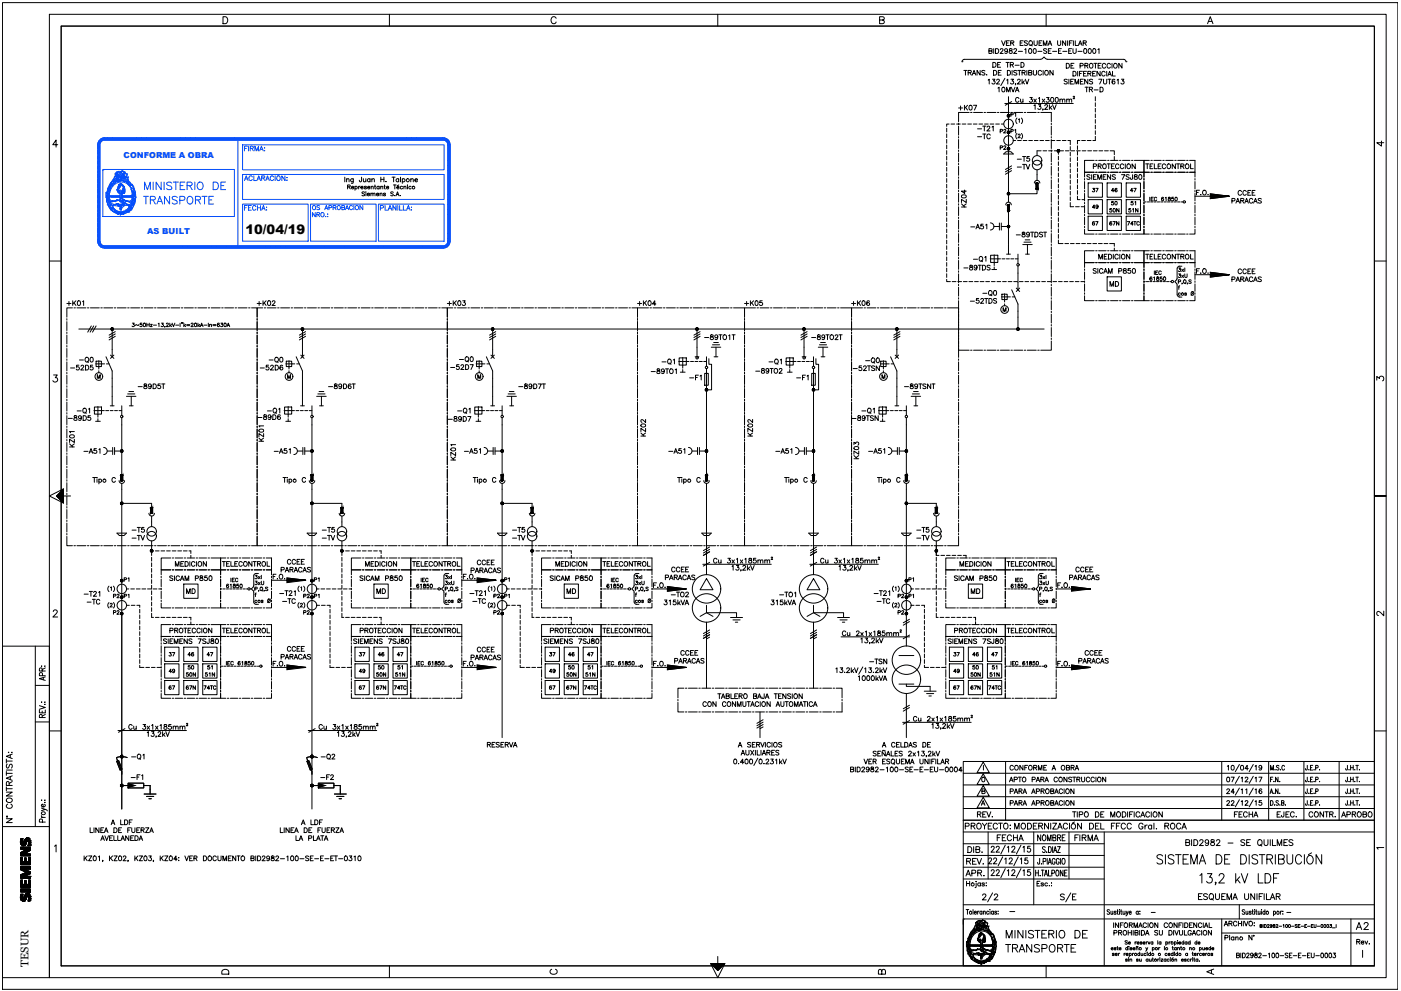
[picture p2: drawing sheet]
<svg xmlns="http://www.w3.org/2000/svg" width="594mm" height="420mm" viewBox="0 0 594 420" stroke-linecap="round" stroke-linejoin="round" font-family="sans-serif">
<defs><g id="words">
<text font-size="8.8" x="507.6" y="376.4">13,2 kV LDF</text>
<text font-size="7.1" fill="#044efb" x="59.6" y="87.8">TRANSPORTE</text>
<g font-size="7.1">
<text x="415.2" y="383.5">2/2</text>
<text x="448.4" y="383.5">S/E</text>
</g>
<text font-size="6.6" fill="#044efb" x="60" y="81.5">MINISTERIO DE</text>
<g font-size="6.6">
<text x="425.4" y="399">MINISTERIO DE</text>
<text x="425.1" y="405">TRANSPORTE</text>
</g>
<g font-size="5.7">
<text x="429.3" y="44.4">Cu 3x1x300mm²</text>
<text x="301.3" y="239.9">Cu 3x1x185mm²</text>
<text x="346.8" y="239.9">Cu 3x1x185mm²</text>
<text x="53.3" y="310.4">Cu 3x1x185mm²</text>
<text x="134.1" y="310.4">Cu 3x1x185mm²</text>
<text x="385.9" y="306.9">Cu 2x1x185mm²</text>
<text x="408.2" y="352.8">PROYECTO:</text>
<text x="421.6" y="357.7">FECHA</text>
<text x="438.9" y="357.7">NOMBRE</text>
<text x="454.7" y="357.7">FIRMA</text>
<text x="501.6" y="359.8">BID2982 - SE QUILMES</text>
<text x="408.5" y="367.6">REV.</text>
<text x="408.5" y="372.5">APR.</text>
<text x="506.9" y="382.8">ESQUEMA UNIFILAR</text>
<text x="510.5" y="414.5">A</text>
</g>
<text font-size="5.6" x="104.1" y="99.3">10/04/19</text>
<g font-size="5.3">
<text x="405.3" y="48">+K07</text>
<text x="582.4" y="63.1">4</text>
<text x="459.7" y="77.3">SIEMENS 7SJ80</text>
<text x="462.5" y="72.7">PROTECCION</text>
<text x="484.7" y="72.7">TELECONTROL</text>
<text x="410.6" y="88.9" transform="rotate(-90 410.6 88.9)">KZ04</text>
<text x="410.3" y="98.4">-A51</text>
<text x="411.7" y="112.2">-Q1</text>
<text x="464.6" y="111.1">MEDICION</text>
<text x="484.7" y="111.1">TELECONTROL</text>
<text x="407.5" y="115.7">-89TDS</text>
<text x="462.1" y="117.1">SICAM P850</text>
<text x="469.5" y="122.8">MD</text>
<text x="27.2" y="130.9">+K01</text>
<text x="107.9" y="130.9">+K02</text>
<text x="188.4" y="130.9">+K03</text>
<text x="269.2" y="130.9">+K04</text>
<text x="314.3" y="130.9">+K05</text>
<text x="359.8" y="130.9">+K06</text>
<text x="297.4" y="145.3">-89TO1T</text>
<text x="342.9" y="145.3">-89TO2T</text>
<text x="279.4" y="155.6">-Q1</text>
<text x="324.9" y="155.6">-Q1</text>
<text x="319.3" y="159.5">-89TO2</text>
<text x="57.5" y="166.2">-89D5T</text>
<text x="137.9" y="166.2">-89D6T</text>
<text x="218.7" y="166.2">-89D7T</text>
<text x="291" y="162.3">-F1</text>
<text x="336.5" y="162.3">-F1</text>
<text x="382.4" y="166.2">-89TSNT</text>
<text x="27.9" y="179.6">-89D5</text>
<text x="31.4" y="176.4">-Q1</text>
<text x="107.9" y="179.2">-89D6</text>
<text x="112.2" y="176.4">-Q1</text>
<text x="188.7" y="179.9">-89D7</text>
<text x="193" y="176.4">-Q1</text>
<text x="360.2" y="179.6">-89TSN</text>
<text x="364.1" y="176.4">-Q1</text>
<text x="32.5" y="190.9" transform="rotate(-90 32.5 190.9)">KZ01</text>
<text x="274.8" y="186.3" transform="rotate(-90 274.8 186.3)">KZ02</text>
<text x="320" y="186.3" transform="rotate(-90 320 186.3)">KZ02</text>
<text x="194" y="196.1" transform="rotate(-90 194 196.1)">KZ01</text>
<text x="365.1" y="195.8" transform="rotate(-90 365.1 195.8)">KZ03</text>
<text x="73" y="241.3">MEDICION</text>
<text x="93.1" y="241.3">TELECONTROL</text>
<text x="173.6" y="241.3">TELECONTROL</text>
<text x="254.4" y="241.3">TELECONTROL</text>
<text x="405.7" y="241.3">MEDICION</text>
<text x="425.8" y="241.3">TELECONTROL</text>
<text x="78" y="252.9">MD</text>
<text x="158.4" y="252.9">MD</text>
<text x="239.2" y="252.9">MD</text>
<text x="410.6" y="252.9">MD</text>
<text x="582.4" y="262.5">2</text>
<text x="70.9" y="269.5">PROTECCION</text>
<text x="93.1" y="269.5">TELECONTROL</text>
<text x="151.3" y="269.5">PROTECCION</text>
<text x="173.6" y="269.5">TELECONTROL</text>
<text x="232.1" y="269.5">PROTECCION</text>
<text x="254.4" y="269.5">TELECONTROL</text>
<text x="403.6" y="269.5">PROTECCION</text>
<text x="425.8" y="269.5">TELECONTROL</text>
<text x="68.1" y="274.1">SIEMENS 7SJ80</text>
<text x="148.9" y="274.1">SIEMENS 7SJ80</text>
<text x="229.3" y="274.1">SIEMENS 7SJ80</text>
<text x="400.8" y="274.1">SIEMENS 7SJ80</text>
<text x="54.7" y="323.1">-Q1</text>
<text x="135.1" y="323.1">-Q2</text>
<text x="427.2" y="327.7">CONFORME A OBRA</text>
<text x="426.9" y="332.7">APTO PARA CONSTRUCCION</text>
<text x="413.1" y="347.5">REV.</text>
<text x="453.7" y="347.5">TIPO DE MODIFICACION</text>
<text x="522.1" y="347.5">FECHA</text>
<text x="540.5" y="347.5">EJEC.</text>
<text x="553.9" y="347.5">CONTR.</text>
<text x="567.6" y="347.5">APROBO</text>
<text x="574" y="401.5">Rev.</text>
<text x="92.8" y="414.2">D</text>
<text x="232.1" y="414.2">C</text>
<text x="371.1" y="414.2">B</text>
</g>
<text font-size="5.3" fill="#044efb" x="102.3" y="90.3">FECHA:</text>
<text font-size="4.9" fill="#044efb" x="102.3" y="77.6">ACLARACION:</text>
<g font-size="4.9">
<text x="429.7" y="101.6">-89TDST</text>
<text x="274.8" y="159.5">-89TO1</text>
<text x="582.4" y="162.6">3</text>
<text x="112.5" y="188.4" transform="rotate(-90 112.5 188.4)">KZ01</text>
<text x="34.2" y="193.3">-A51</text>
<text x="115" y="193.3">-A51</text>
<text x="195.8" y="193.3">-A51</text>
<text x="282.2" y="193.3">-A51</text>
<text x="327.7" y="193.3">-A51</text>
<text x="367.2" y="193.3">-A51</text>
<text x="70.6" y="247.3">SICAM P850</text>
<text x="114.7" y="246.6">F.O.</text>
<text x="151.3" y="247.3">SICAM P850</text>
<text x="195.1" y="246.6">F.O.</text>
<text x="232.1" y="247.3">SICAM P850</text>
<text x="403.6" y="247.3">SICAM P850</text>
<text x="46.9" y="261.8">P2</text>
<text x="127.7" y="261.8">P2</text>
<text x="208.1" y="261.8">P2</text>
<text x="379.6" y="261.8">P2</text>
<text x="78.3" y="285">50</text>
<text x="86.8" y="285">51</text>
<text x="159.1" y="285">50</text>
<text x="167.6" y="285">51</text>
<text x="239.9" y="285">50</text>
<text x="248" y="285">51</text>
<text x="411.3" y="285">50</text>
<text x="419.5" y="285">51</text>
<text x="205.3" y="317.9">RESERVA</text>
<text x="54.3" y="331.6">-F1</text>
<text x="134.8" y="331.6">-F2</text>
<text x="427.2" y="337.6">PARA APROBACION</text>
<text x="427.2" y="342.5">PARA APROBACION</text>
<text x="471" y="394.4">INFORMACION CONFIDENCIAL</text>
<text x="517.9" y="393.7">ARCHIVO:</text>
<text x="471" y="397.6">PROHIBIDA SU DIVULGACION</text>
<text x="518.2" y="399.7">Plano N°</text>
</g>
<text font-size="4.7" x="12.1" y="409.9" transform="rotate(-90 12.1 409.9)">TESUR</text>
<g font-size="4.4">
<text x="427.6" y="50.4">P1</text>
<text x="423" y="57.5">P2</text>
<text x="427.6" y="57.5">P1</text>
<text x="423" y="64.6">P2</text>
<text x="462.1" y="82.6">37</text>
<text x="469.9" y="82.6">46</text>
<text x="478" y="82.6">47</text>
<text x="462.1" y="89.6">49</text>
<text x="469.9" y="88.2">50</text>
<text x="478.4" y="88.2">51</text>
<text x="469.2" y="91">50N</text>
<text x="477.3" y="91">51N</text>
<text x="462.1" y="96.7">67</text>
<text x="469.2" y="96.7">67N</text>
<text x="477" y="96.7">74TC</text>
<text x="39.9" y="161.6">M</text>
<text x="120.6" y="161.6">M</text>
<text x="51.5" y="247.6">P1</text>
<text x="131.9" y="247.6">P1</text>
<text x="212.7" y="247.6">P1</text>
<text x="384.2" y="247.6">P1</text>
<text x="46.9" y="254.7">P2</text>
<text x="51.5" y="254.7">P1</text>
<text x="127.7" y="254.7">P2</text>
<text x="131.9" y="254.7">P1</text>
<text x="208.1" y="254.7">P2</text>
<text x="212.7" y="254.7">P1</text>
<text x="379.6" y="254.7">P2</text>
<text x="384.2" y="254.7">P1</text>
<text x="70.6" y="279.4">37</text>
<text x="78.3" y="279.4">46</text>
<text x="86.4" y="279.4">47</text>
<text x="151" y="279.4">37</text>
<text x="159.1" y="279.4">46</text>
<text x="167.2" y="279.4">47</text>
<text x="231.8" y="279.4">37</text>
<text x="239.9" y="279.4">46</text>
<text x="248" y="279.4">47</text>
<text x="403.2" y="279.4">37</text>
<text x="411.3" y="279.4">46</text>
<text x="419.1" y="279.4">47</text>
<text x="70.6" y="286.5">49</text>
<text x="151" y="286.5">49</text>
<text x="231.8" y="286.5">49</text>
<text x="403.2" y="286.5">49</text>
<text x="418.4" y="287.9">51N</text>
<text x="70.6" y="293.5">67</text>
<text x="77.6" y="293.5">67N</text>
<text x="85.4" y="293.5">74TC</text>
<text x="151" y="293.5">67</text>
<text x="158.4" y="293.5">67N</text>
<text x="165.8" y="293.5">74TC</text>
<text x="231.8" y="293.5">67</text>
<text x="239.2" y="293.5">67N</text>
<text x="246.6" y="293.5">74TC</text>
<text x="403.2" y="293.5">67</text>
<text x="410.6" y="293.5">67N</text>
<text x="418" y="293.5">74TC</text>
</g>
<g font-size="3.5" fill="#044efb">
<text x="52.4" y="66.9">CONFORME A OBRA</text>
<text x="62.4" y="99.2">AS BUILT</text>
</g>
<text font-size="3.5" x="582.4" y="361.2">1</text>
<g font-size="2.6">
<text x="426.9" y="387.7">-</text>
<text x="486.8" y="388.1">-</text>
<text x="544.3" y="388.1">-</text>
</g>
</g></defs>
<!-- layer: E4_ESQUEMAS -->
<g fill="none" stroke="#000" stroke-width=".42">
<path d="M401.4 54.4v1.6M401.4 56.7v1.6M401.4 59.1v1.6M402.4 52.6h-1v1M403.3 52.6h1.5M405.6 52.6h1.6M406.5 52.2v.6M406.5 53.5v3.8M406.5 57.9v.6M406.5 59.2v3.8M408 52.6h1.6M410.4 52.6h1.5"/>
<path d="M411 47.7h-4.5v3.9M412.7 52.6h1.6M415.1 52.6h1.6M417.3 47.7h.6M417.5 52.6h1.5M418.5 47.7h3.8M419.8 52.6h1.6M422.9 47.7h.7M424.2 47.7h3.8M426.1 43.9h29M427.6 41v44.7M429 43.1l-2.7 1.5"/>
<path d="M429.7 59.6h1M429.9 47.7h3.8M431.5 59.6h1.6M433.9 59.6h1.5M434.3 47.7h.7M435.6 47.7h3.8M436.2 59.6h1.6M438.6 59.6h1.6M440 47.7h.7M441 59.6h1.5M441.3 47.7h4.5v3.9M443.3 59.6h1.6"/>
<path d="M445.7 59.6h1.6M445.8 52.2v.6M445.8 53.5v3.8M445.8 57.9v.6M445.8 59.2v3.8M448.1 59.6h1.6M450.5 59.6h1.5M452.8 59.6h1v1.8M457.9 59.6h-1v1.4M458.7 59.6h1.6M461 59.6h1.6M464.5 57.8v1.8h-1.1"/>
<path d="M464.5 41v1.8M464.5 43.6v1.5M464.5 45.9v1.6M464.5 48.3v1.6M464.5 50.7v1.6M464.5 53.1v1.5M464.5 55.4v1.6M146.2 75.1v2M147 76.1l.4-.4 .5 .2 .1 1.2M147 75.7v1.4M147.4 79.2l1-.1 .1-.3-1.1-.4v1.7M147.9 79.2l.6 .9"/>
<path d="M149 79.5h1a.54 .54 0 0 0-.8-.4 .54 .54 0 0 0-.2 .8 .54 .54 0 0 0 .8 .1l.2-.1M149.8 75.7l-.1 1.9-.7 .1M149.8 76a.64 .64 0 0 0-.9 0 .64 .64 0 0 0 0 .9 .64 .64 0 0 0 .9-.1M150.5 79.2a.54 .54 0 0 1 .8-.1 .54 .54 0 0 1 0 .8 .54 .54 0 0 1-.8 0M150.5 79v1.7M152.1 79v1.1M152.7 79l-.6 .5M153 79.5h1a.54 .54 0 0 0-.7-.4 .54 .54 0 0 0-.3 .8 .54 .54 0 0 0 .8 .1l.2-.1M153.3 75.1l-.1 1.8-.4 .2-.4-.7M154.1 75.7l.1 1.3 .5 .1 .4-.4M155.1 75.7v1.4M155.4 79.2l-.8-.1v.3l.8 .5-.3 .2-.6-.2"/>
<path d="M155.9 79.5h.9a.54 .54 0 0 0-.7-.4 .54 .54 0 0 0-.2 .8 .54 .54 0 0 0 .8 .1l.1-.1M156.9 76a.64 .64 0 0 0-.9 0 .64 .64 0 0 0 0 .9 .64 .64 0 0 0 .9-.1M156.9 75.7v1.4M157.4 79.3l.8-.2 .1 1M157.4 79v1.1M157.7 76.1l.5-.4 .5 .2v1.2M157.7 75.7v1.4M158.8 79h.5M159 78.4v1.4l.4 .3M160.8 79.2a.54 .54 0 0 0-.8-.1 .54 .54 0 0 0 0 .8 .54 .54 0 0 0 .8 0M160.8 79v1.1M161.4 79.3l.8-.2 .1 1"/>
<path d="M161.4 79v1.1M161.5 75.1v2M161.5 76h1.3M162.8 75.1v2M162.8 79h.6M163.1 78.4v1.4l.3 .3M163.6 76.9h.1M163.9 79.5h.9a.51 .51 0 0 0-.6-.6 .51 .51 0 0 0-.3 .7l.3 .5 .6-.2M166.2 75.1h1.3M166.8 78.4h1.2M166.9 75.1v2M167.4 78.4v1.7"/>
<path d="M168.3 79.5h.9a.55 .55 0 0 0-.7-.4 .55 .55 0 0 0-.2 .9 .55 .55 0 0 0 .8 0l.1-.1M169.1 76a.64 .64 0 0 0-1 0 .64 .64 0 0 0 0 .9 .64 .64 0 0 0 1-.1M169.1 75.7v1.4M169.1 78.4l-.7 .4M169.8 75.1v2M170.6 76a.64 .64 0 0 1 .9 0 .64 .64 0 0 1 0 .9 .64 .64 0 0 1-.9-.1M170.6 75.7v2M170.7 79.2a.54 .54 0 0 0-.8-.1 .54 .54 0 0 0 0 .8 .54 .54 0 0 0 .8 0M171.3 79.3l.8-.2 .1 1M171.3 79v1.1M172.7 78.5h.1M172.8 79.1v1"/>
<path d="M174.2 76.1l.5-.4 .5 .2v1.2M174.2 75.7v1.4M174.3 79.2a.54 .54 0 0 0-.8-.1 .54 .54 0 0 0 0 .8 .54 .54 0 0 0 .8 0M175.9 76.3h1.1a.56 .56 0 0 0-.5-.6 .56 .56 0 0 0-.6 .6l.5 .8 .6-.3M401.4 61.5v1.6M401.4 63.9v1.6M401.4 66.2v1.6M401.4 68.6v1.6M401.4 71v1.6M401.4 73.3v1.6M401.4 75.7v1.6M401.4 78.1v1.6"/>
<path d="M406.5 63.6v.6M406.5 64.9v3.8M406.5 69.3v.6M406.5 70.5v3.9M406.5 75v.6M406.5 76.3v3.8M425.6 65.3a2.61 2.61 0 0 1 4.1 0zM428.9 70.3l-2.6 1.6M428.9 71.3l-2.6 1.6M428.9 72.4l-2.6 1.5M438.6 77.6a1.16 1.16 0 0 1 1.2-1.1 1.16 1.16 0 0 1 1.1 1.1M439.4 77.7l.8 .1v2.2l-.8 .2"/>
<path d="M439.5 77.7v2.5M439.7 72v4.5M441.5 63.9h-1.8v2.1M442.3 63.9h1.6M444.7 63.9h1.5M445.8 63.6v.6M445.8 64.9v3.8M445.8 69.3v.6M445.8 70.5v3.9M445.8 75v.6M445.8 76.3v3.8M447 63.9h1.6"/>
<path d="M448.8 63.9v1.5M448.8 66.2v1.6M448.8 68.6v1.6M448.8 71v1.5M448.8 73.3v1.6M448.8 75.7v1.6M448.8 78.1v1.5M449.4 63.9h1.6M451.8 63.9h1.5M453.8 62.2v1.5M453.8 64.5v1.6M453.8 66.9v1.6"/>
<path d="M453.8 69.3v1.5M453.8 71.6v1.6M453.8 74v1.6M453.8 76.4v1.5M453.8 78.8v1.5M454.1 63.9h1.6M456.5 63.9h1.6M456.9 61.8v1.6M456.9 64.2v1.6M456.9 66.6v1.5M456.9 68.9v1.6M456.9 71.3v1.6"/>
<path d="M456.9 73.7v1.6M456.9 76v1.7M456.9 78.4v1.6M458.9 63.9h1.5M459.9 77v3.1M461.2 63.9h1.7M463.6 63.9h1.6M464 68h-4.1v5h4.1M466 63.9h1.6M468.4 63.9h1.6M470.7 63.9h1.8v1.7M472.5 66.4v1.6"/>
<path d="M481 68h4.1v5h-4.1M485.1 77v3.1M487.4 73h-2.3v2.1M506.7 73v2.1M506.7 75.7v.6M506.7 77v3.1M154.6 81.6l-.4-.3-.7 .3 1.1 1-.4 .4-.7-.2M155.1 81.4h.1M155.2 82v1M155.7 82.4h1a.54 .54 0 0 0-.7-.4 .54 .54 0 0 0-.3 .8 .54 .54 0 0 0 .8 .1l.2-.1M157.3 82.2l.8-.2v1M157.3 81.9v1.1"/>
<path d="M158.1 82.2l.8-.2 .1 1M159.6 82.4h1a.51 .51 0 0 0-.6-.5 .51 .51 0 0 0-.4 .7l.4 .4 .6-.2M161.1 82.2l.9-.2v1M161.1 81.9v1.1M163.5 82.1l-.8-.1v.3l.8 .5-.3 .2-.6-.2M166.8 81.6l-1-.2-.1 .5 .9 .4 .2 .5-.4 .2-.7-.2M167.4 82.9h.1M167.9 83l.7-1.7 .6 1.7M168.2 82.5h.8M169.7 82.9h.1M401.4 80.5v1.6M401.4 82.9v1.5"/>
<path d="M401.4 85.2v1.6M401.4 87.6v1.6M401.4 90v1.5M401.4 92.3v1.6M401.4 94.7v1.6M401.4 97.1v1.6M401.4 99.5v1.5M406.5 87.6v3.8M406.5 92v.7M406.5 93.3v3.8M406.5 97.8v.6M406.5 99v3.8"/>
<path d="M420 94.5a1.5 1.5 0 0 1 1.5 1.5 1.5 1.5 0 0 1-1.5 1.5M421.5 96h2.3M423.8 94.5v3.1M424.6 96h3M424.6 94.5v3.1M426.5 86.9a1.16 1.16 0 0 1 1.2-1.2 1.16 1.16 0 0 1 1.1 1.2M427.3 86.9h.6M427.4 86.8l-.2 2.5 .7 .1M427.6 89.4v18.4M427.9 86.8v2.6M439.7 80.2v1.9h-12.1M445.8 80.7v.6"/>
<path d="M445.8 81.9v3.8M445.8 86.4v.6M445.8 87.6v3.8M445.8 92v.7M445.8 93.3v3.8M448.8 80.4v1.6M448.8 82.8v1.6M448.8 85.2v1.6M448.8 87.6v1.6M448.8 89.9v1.6M448.8 92.3v1.6M448.8 94.7v1.6"/>
<path d="M448.8 97v1.7M448.8 99.4v1.6M453.8 81.1v1.6M453.8 83.5v1.6M453.8 85.9v1.7h1.5M456.1 87.6h1.6M456.9 83.2v1.4h1.1M456.9 80.8v1.6M458.5 87.6h1.4M458.8 84.6h1.1M459.9 97.2v2h4.1M459.9 80.7v.7"/>
<path d="M459.9 82v3.2M459.9 85.8v.7M459.9 87.1v3.2M459.9 90.9v.6M459.9 92.1v3.2M459.9 95.9v.7M464.6 99.2h.6M465.9 99.2h3.1M469.5 84.6h6v6.1h-6zM469.7 99.2h.6M470.9 99.2h3.2M474.7 99.2h.6"/>
<path d="M476 99.2h3.2M477.5 84.6h6.1v6.1h-6.1zM479.8 99.2h.6M481 99.2h4.1v-2v2h2.3M485.1 80.7v.7M485.1 82v3.2M485.1 85.8v.7M485.1 87.1v3.2M485.1 90.9v.6M485.1 85.6h.9M486.5 85.6h1M487.9 85.6h1"/>
<path d="M488 99.2h.6M489.3 99.2h3.1M489.4 85.6h.9M490.8 85.6h.9M492.2 85.6h.9M493 99.2h.7M493.6 85.6h1M494.3 99.2h3.2M495 85.6h1M496.5 85.6h.9M497.9 85.6h.9M498.1 99.2h.7"/>
<path d="M499.3 85.6h1M499.4 99.2h3.2M500.7 85.6h1M503.2 99.2h.6M506.7 97.2v2h-2.3M506.7 80.7v.7M506.7 82v3.2M506.7 85.8v.7M506.7 87.1v3.2M506.7 90.9v.6M506.7 92.1v3.2M506.7 95.9v.7"/>
<path d="M506.7 83.2h6.5M513.2 82.2l8.1 1-8.1 1M401.4 118.4v1h1.6M401.4 101.8v1.6M401.4 104.2v1.6M401.4 106.6v1.5M401.4 108.9v1.6M401.4 111.3v1.6M401.4 113.7v1.5M401.4 116v1.6M403.8 119.4h1.6M406.1 119.4h1.6"/>
<path d="M406.5 103.4v.7M406.5 104.7v3.8M406.5 109.1v.7M406.5 116.1v3.8M408.5 119.4h1.6M410.9 119.4h1.6M413.2 119.4h1.7M415.6 119.4h1.6M418 119.4h1.6M419.9 109.7h3.4M420.1 108.2h3v3.1h-3zM420.4 119.4h1.6"/>
<path d="M421.6 108v3.5M422.8 119.4h1.5M425.1 119.4h1.6M426.8 107.8h1.6M427.5 119.4h1.6M429.9 119.4h1.5M431.7 107.8v4M431.7 112.8v10.1M432.3 119.4h1.5M433.7 103.7h4M434.6 119.4h1.6M434.9 107.8h1.6"/>
<path d="M435.7 103.7v4.1M437 119.4h1.6M439.4 119.4h1.5M441.7 119.4h1.6M444.1 119.4h1.6M445.8 103.4v.7M445.8 104.7v3.8M445.8 109.1v.7M445.8 110.4v3.8M445.8 114.8v.7M445.8 116.1v3.8M446.5 119.4h1.5"/>
<path d="M448.8 101.8v1.5h2M448.8 119.4h1.6M451.2 119.4h1.6M451.6 103.3h1.5M453.6 119.4h1.6M453.9 103.3h1.6M456 119.4h1.5M456.3 103.3h1.6M458.3 119.4h1.6M458.7 103.3h1.6M459.9 114v.7M459.9 115.3v3.2"/>
<path d="M459.9 119.1v.6M461 103.3h1.6M463.4 103.3h1.6M464 106.3h-4.1v5.1h4.1h-4.1v2M465.8 103.3h1.6M468.2 103.3h1.6M470.5 103.3h2v1.1M481 106.3h4.1v5.1h-4.1h4.1v2v-2h2.3M485.1 114v.7M485.1 115.3v3.2M485.1 119.1v.6M485.1 119.4h.5"/>
<path d="M486.1 119.4h1M487.5 119.4h1M489 119.4h.9M490.4 119.4h.9M491.8 119.4h.9M493.3 119.4h.9M494.7 119.4h.9M496.1 119.4h.5M506.7 111.4v2M506.7 114v.7M506.7 115.3v3.2M506.7 119.1v.6"/>
<path d="M506.7 116.5h6.5M513.2 115.5l8.1 1-8.1 1M28.3 135.1v.6M28.3 136.4v3.7M30.7 130.5h-2.4v4M33.4 139.5h409.4M38.3 130.5h3.8M38.7 138.2l-1.5 2.6M39.7 138.2l-1.5 2.6M40.8 138.2l-1.6 2.6M42.7 130.5h.7M44 130.5h3.8"/>
<path d="M47.6 139.5v11.8M48.5 130.5h.6M49.7 130.5h3.8M54.1 130.5h.7M55.4 130.5h3.8M59.8 130.5h.7M61.1 130.5h3.8M65.5 130.5h.7M66.8 130.5h3.8M71.2 130.5h.7M72.5 130.5h3.8M76.9 130.5h.6"/>
<path d="M78.2 130.5h3.8M82.6 130.5h.7M83.9 130.5h3.8M88.3 130.5h.6M89.6 130.5h3.8M94 130.5h.6M95.3 130.5h3.7M99.7 130.5h.6M101 130.5h3.8M105.4 130.5h.6M106.7 130.5h2.3v4v-4h2.4M109 135.1v.6"/>
<path d="M109 136.4v3.7M119 130.5h3.8M123.4 130.5h.7M124.7 130.5h3.8M128.3 139.5v11.8M129.1 130.5h.6M130.4 130.5h3.8M134.8 130.5h.7M136.1 130.5h3.8M140.5 130.5h.6M141.8 130.5h3.8M146.2 130.5h.6"/>
<path d="M147.5 130.5h3.7M151.9 130.5h.6M153.1 130.5h3.9M157.6 130.5h.6M158.9 130.5h3.7M163.3 130.5h.6M164.5 130.5h3.8M169 130.5h.6M170.3 130.5h3.7M174.7 130.5h.6M175.9 130.5h3.8M180.4 130.5h.6"/>
<path d="M181.6 130.5h3.8M186 130.5h.7M187.3 130.5h2.4v4v-4h2.4M189.7 135.1v.6M189.7 136.4v3.7M199.7 130.5h3.7M204.1 130.5h.6M205.3 130.5h3.9M208.9 139.5v11.8M209.8 130.5h.6M211 130.5h3.8M215.5 130.5h.6"/>
<path d="M216.7 130.5h3.8M221.2 130.5h.6M222.4 130.5h3.8M226.9 130.5h.6M228.1 130.5h3.8M232.6 130.5h.6M233.8 130.5h3.8M238.2 130.5h.7M239.5 130.5h3.8M244 130.5h.5M245.2 130.5h3.8M249.6 130.5h.7"/>
<path d="M250.9 130.5h3.8M255.3 130.5h.6M256.6 130.5h3.8M261 130.5h.6M262.3 130.5h3.8M266.7 130.5h.6M268 130.5h2.3v4v-4h4.7M270.3 135.1v.6M270.3 136.4v3.7M281.3 130.5h.7M282.6 130.5h3.8M287 130.5h.6"/>
<path d="M288.3 130.5h3.8M292.7 130.5h.7M294 130.5h3.8M295.6 139.5v11.8M298.4 130.5h.6M299.7 130.5h3.8M304.1 130.5h.6M305.4 130.5h3.7M309.8 130.5h.6M311.1 130.5h4.6v4v-4h4.7M315.7 135.1v.6M315.7 136.4v3.7"/>
<path d="M322.3 130.5h3.8M326.7 130.5h.6M328 130.5h3.8M332.4 130.5h.6M333.7 130.5h3.8M338.1 130.5h.6M339.4 130.5h3.7M340.9 139.5v11.8M343.8 130.5h.6M345 130.5h3.9M349.5 130.5h.6M350.8 130.5h3.7"/>
<path d="M355.2 130.5h.6M356.4 130.5h4.7v4v-4h4.6M361.1 135.1v.6M361.1 136.4v3.7M372.1 130.5h.6M373.3 130.5h3.8M377.8 130.5h.6M379 130.5h3.8M380.3 139.5v11.8M383.4 130.5h.7M384.7 130.5h3.8M389.2 130.5h.6"/>
<path d="M390.4 130.5h3.8M394.8 130.5h.7M396.1 130.5h3.8M400.5 130.5h.7M401.8 130.5h4.7v4M406.5 120.5v.7M406.5 121.8v3.8M406.5 126.2v.6M406.5 127.5v3.8M406.5 131.9v.7M406.5 133.2v12.7M424.6 125.9h3.8"/>
<path d="M424.8 124.7h2.3v2.3h-2.3zM425.4 132.1v-1.7l.6 1.7 .6-1.7v1.7M426 124.6v3.4M426 128.8v.8M429 122.9l2.7 6v10.6M429.2 125.9h1.1M430.9 122.1l1.5 1.5M432.4 122.1l-1.5 1.5M445.8 120.5v.7M445.8 121.8v3.8M445.8 126.2v.6M445.8 127.5v3.8"/>
<path d="M445.8 131.9v.7M445.8 133.2v3.8M445.8 137.6v.6M445.8 138.9v3.8M459.9 125.4v2.1h4.1M459.9 120.4v3.1M459.9 124.1v.7M464.6 127.5h.6M465.9 127.5h3.1M469.7 127.5h.6M470.9 127.5h3.2M474.7 127.5h.6"/>
<path d="M476 127.5h3.2M479.8 127.5h.6M481 127.5h4.1v-2.1v2.1h2.3M485.1 120.4v3.1M485.1 124.1v.7M488 127.5h.6M489.3 127.5h3.1M493 127.5h.7M494.3 127.5h3.2M498.1 127.5h.7M499.4 127.5h3.2M503.2 127.5h.6"/>
<path d="M506.7 125.4v2.1h-2.3M506.7 120.4v3.1M506.7 124.1v.7M28.3 140.8v.6M28.3 142v3.9M28.3 146.5v.6M28.3 147.8v3.7M28.3 152.2v.6M28.3 153.4v3.8M28.3 157.9v.6M28.3 159.1v3.8M40.5 154.3h3.9"/>
<path d="M40.8 153.1h2.2v2.3h-2.2zM41.9 152.9v3.5M44.9 151.3l2.7 6v14.8M45.1 154.3h1.2M46.8 150.6l1.5 1.3M48.3 150.6l-1.5 1.3M48.9 140.6l-2.6 1.5M48.9 141.6l-2.6 1.5M48.9 142.6l-2.6 1.5M109 140.8v.6M109 142v3.9M109 146.5v.6"/>
<path d="M109 147.8v3.7M109 152.2v.6M109 153.4v3.8M109 157.9v.6M109 159.1v3.8M121.2 154.3h3.8M121.4 153.1h2.3v2.3h-2.3zM122.5 152.9v3.5M125.6 151.3l2.7 6v14.8M125.8 154.3h1.1M127.5 150.6l1.4 1.3M128.9 150.6l-1.4 1.3"/>
<path d="M129.6 140.6l-2.7 1.5M129.6 141.6l-2.7 1.5M129.6 142.6l-2.7 1.5M189.7 140.8v.6M189.7 142v3.9M189.7 146.5v.6M189.7 147.8v3.7M189.7 152.2v.6M189.7 153.4v3.8M189.7 157.9v.6M189.7 159.1v3.8M201.9 154.3h3.7"/>
<path d="M202.1 153.1h2.2v2.3h-2.2zM203.2 152.9v3.5M203.2 157.2v.8M206.2 151.3l2.7 6v14.8M206.4 154.3h1.2M208.2 150.6l1.4 1.3M209.6 150.6l-1.4 1.3M210.2 140.6l-2.6 1.5M210.2 141.6l-2.6 1.5M210.2 142.6l-2.6 1.5M270.3 140.8v.6M270.3 142v3.9"/>
<path d="M270.3 146.5v.6M270.3 147.8v3.7M270.3 152.2v.6M270.3 153.4v3.8M270.3 157.9v.6M270.3 159.1v3.8M287.8 153.3h3.4M288 151.7h3v3.1h-3zM288.5 157.8h2M289.5 151.6v3.4M294.8 151.3h1.6M296.9 140.6l-2.7 1.5"/>
<path d="M296.9 141.6l-2.7 1.5M296.9 142.6l-2.7 1.5M298.8 158.3h1.5v5h-1.5zM299.6 151.3v4M299.6 159.3v42M300.6 152.1v2.3h1.1v10.9h-2.1M301.6 147.2h4M302.8 151.3h1.6M303.6 147.2v4.1M315.7 140.8v.6M315.7 142v3.9M315.7 146.5v.6"/>
<path d="M315.7 147.8v3.7M315.7 152.2v.6M315.7 153.4v3.8M315.7 157.9v.6M315.7 159.1v3.8M333.1 153.3h3.5M333.4 151.7h3v3.1h-3zM333.9 157.8h2M334.9 151.6v3.4M340.1 151.3h1.6M342.3 140.6l-2.7 1.5M342.3 141.6l-2.7 1.5"/>
<path d="M342.3 142.6l-2.7 1.5M344.2 158.3h1.5v5h-1.5zM345 151.3v4M345 159.3v42M346 152.1v2.3h1.1v10.9h-2.1M347 147.2h4M348.2 151.3h1.6M349 147.2v4.1M361.1 140.8v.6M361.1 142v3.9M361.1 146.5v.6M361.1 147.8v3.7"/>
<path d="M361.1 152.2v.6M361.1 153.4v3.8M361.1 157.9v.6M361.1 159.1v3.8M373.3 154.3h3.7M373.5 153.1h2.2v2.3h-2.2zM374.6 152.9v3.5M374.6 157.2v.8M377.6 151.3l2.7 6v14.8M377.9 154.3h1.1M379.6 150.6l1.4 1.3M381 150.6l-1.4 1.3"/>
<path d="M381.6 140.6l-2.6 1.5M381.6 141.6l-2.6 1.5M381.6 142.6l-2.6 1.5M406.5 144.6v3.9h4.5M406.5 146.5v.6M406.5 147.8v3.7M406.5 152.2v.6M406.5 153.4v3.8M406.5 157.9v.6M406.5 159.1v3.8M411.6 148.5h.6M412.8 148.5h3.8"/>
<path d="M417.3 148.5h.6M418.5 148.5h3.8M422.9 148.5h.7M424.2 148.5h3.8M428.7 148.5h.6M429.9 148.5h3.8M434.3 148.5h.7M435.6 148.5h3.8M440 148.5h.7M445.8 144.6v3.9h-4.5M445.8 143.3v.6M28.3 163.5v.7"/>
<path d="M28.3 164.8v3.8M28.3 169.3v.6M28.3 170.5v3.8M39.8 174.1h3.5M40 172.6h3v3h-3zM40.5 178.6h2M41.5 172.4v3.4M46.8 172.1h1.6M51.6 172.1v4M51.6 177.1v24.2M53.6 168h4M54.1 167h3.1"/>
<path d="M54.6 166h2.1M54.8 172.1h1.7M55.7 168v4.1M109 163.5v.7M109 164.8v3.8M109 169.3v.6M109 170.5v3.8M120.5 174.1h3.4M120.7 172.6h3v3h-3zM121.2 178.6h2M122.2 172.4v3.4M127.5 172.1h1.6"/>
<path d="M132.3 172.1v4M132.3 177.1v24.2M134.3 168h4M134.8 167h3M135.3 166h2M135.5 172.1h1.6M136.3 168v4.1M189.7 163.5v.7M189.7 164.8v3.8M189.7 169.3v.6M189.7 170.5v3.8M201.2 174.1h3.4"/>
<path d="M201.3 172.6h3.1v3h-3.1zM201.8 178.6h2.1M202.6 160.5v-1.7l.6 1.7 .6-1.7v1.7M202.8 172.4v3.4M208.1 172.1h1.6M212.9 172.1v4M212.9 177.1v24.2M215 168h4M215.5 167h3M216 166h2M216.1 172.1h1.7M216.9 168v4.1"/>
<path d="M270.3 163.5v.7M270.3 164.8v3.8M270.3 169.3v.6M270.3 170.5v3.8M270.3 174.9v.7M315.7 163.5v.7M315.7 164.8v3.8M315.7 169.3v.6M315.7 170.5v3.8M315.7 174.9v.7M361.1 163.5v.7M361.1 164.8v3.8"/>
<path d="M361.1 169.3v.6M361.1 170.5v3.8M372.5 174.1h3.4M372.7 172.6h3.1v3h-3.1zM373.2 178.6h2.1M374 160.5v-1.7l.6 1.7 .6-1.7v1.7M374.3 172.4v3.4M379.5 172.1h1.6M384.3 172.1v4M384.3 177.1v24.2M386.4 168h4M387.5 172.1h1.7"/>
<path d="M388.4 168v4.1M406.5 163.5v.7M406.5 164.8v3.8M406.5 169.3v.6M406.5 170.5v3.8M406.5 174.9v.7M406.5 176.2v3.8M28.3 193.3v3.8M28.3 197.7v.6M28.3 199v3.8M43.9 189.7a1.5 1.5 0 0 1 1.6 1.5 1.5 1.5 0 0 1-1.6 1.5M45.5 191.2h2.3"/>
<path d="M47.8 189.7v3M48.6 191.2h3M48.6 189.7v3M109 187.6v3.8M109 192v.6M109 193.3v3.8M109 197.7v.6M109 199v3.8M124.6 189.7a1.5 1.5 0 0 1 1.5 1.5 1.5 1.5 0 0 1-1.5 1.5M126.1 191.2h2.3M128.4 189.7v3M129.2 191.2h3.1"/>
<path d="M129.2 189.7v3M189.7 181.9v3.8M189.7 197.7v.6M189.7 199v3.8M205.3 189.7a1.5 1.5 0 0 1 1.5 1.5 1.5 1.5 0 0 1-1.5 1.5M206.8 191.2h2.3M209.1 189.7v3M209.9 191.2h3M209.9 189.7v3M270.3 187.6v3.8M270.3 192v.6M270.3 193.3v3.8"/>
<path d="M270.3 197.7v.6M270.3 199v3.8M291.9 189.7a1.5 1.5 0 0 1 1.5 1.5 1.5 1.5 0 0 1-1.5 1.5M293.4 191.2h2.4M295.8 189.7v3M296.6 191.2h3M296.6 189.7v3M315.7 187.6v3.8M315.7 192v.6M315.7 193.3v3.8M315.7 197.7v.6M315.7 199v3.8"/>
<path d="M337.3 189.7a1.5 1.5 0 0 1 1.5 1.5 1.5 1.5 0 0 1-1.5 1.5M338.8 191.2h2.3M341.1 189.7v3M341.9 191.2h3.1M341.9 189.7v3M361.1 181.9v3.8M361.1 197.7v.6M361.1 199v3.8M376.7 189.7a1.5 1.5 0 0 1 1.5 1.5 1.5 1.5 0 0 1-1.5 1.5M378.1 191.2h2.4M380.5 189.7v3M381.3 191.2h3"/>
<path d="M381.3 189.7v3M406.5 180.7v.5M406.5 181.9v3.8M406.5 186.3v.7M406.5 187.6v3.8M406.5 192v.6M406.5 193.3v3.8M406.5 197.7v.6M406.5 199v3.8M28.3 203.4v.6M28.3 204.7v3.8M28.3 209.1v.6"/>
<path d="M28.3 210.4v3.8M28.3 214.8v.6M28.3 216v3.9M50.5 203.8a1.16 1.16 0 0 0 1.2 1.1 1.16 1.16 0 0 0 1.1-1.1M51.3 203.8h.6M51.6 204.9v138.1M51.6 213.4h12.7v1.8M51.9 201.3l-.7 .1 .2 2.4M51.9 201.3v2.5M63.1 217.6a1.16 1.16 0 0 0 1.2 1.2 1.16 1.16 0 0 0 1.2-1.2M63.9 215.3v2.2M63.9 217.5h.9"/>
<path d="M64 215.2h.6M64.1 215.1l-.2 .2M64.3 218.8v4.5M64.6 215.1l.2 .2M64.7 215.3v2.2M109 203.4v.6M109 204.7v3.8M109 209.1v.6M109 210.4v3.8M109 214.8v.6M109 216v3.9M131.1 203.8a1.16 1.16 0 0 0 1.2 1.1 1.16 1.16 0 0 0 1.2-1.1"/>
<path d="M132 203.8h.5M132 203.8v-2.5l.7 .1-.1 2.4M132.3 213.4h12.7v1.8M132.3 204.9v138.1M143.8 217.6a1.16 1.16 0 0 0 1.2 1.2 1.16 1.16 0 0 0 1.2-1.2M144.7 215.2h.5M144.7 215.1v2.5l.7-.1-.1-2.4M145 218.8v4.5M189.7 203.4v.6M189.7 204.7v3.8M189.7 209.1v.6M189.7 210.4v3.8"/>
<path d="M189.7 214.8v.6M189.7 216v3.9M211.8 203.8a1.16 1.16 0 0 0 1.1 1.1 1.16 1.16 0 0 0 1.2-1.1M212.7 203.8h.5M212.9 213.4h12.7v1.8M212.9 204.9v107.8M213.2 201.3l-.7 .1 .2 2.4M213.2 201.3v2.5M224.5 217.6a1.16 1.16 0 0 0 1.1 1.2 1.16 1.16 0 0 0 1.2-1.2M225.3 215.2h.6M225.3 215.1l-.1 2.4h.9M225.6 218.8v4.5"/>
<path d="M225.9 215.1l.2 .2M226 215.3v2.2M270.3 203.4v.6M270.3 204.7v3.8M270.3 209.1v.6M270.3 210.4v3.8M270.3 214.8v.6M270.3 216v3.9M298.4 203.8a1.16 1.16 0 0 0 1.2 1.1 1.16 1.16 0 0 0 1.2-1.1M299.3 203.8h.6M299.3 203.8v-2.5l.7 .1-.1 2.4M299.6 204.9v38.7"/>
<path d="M315.7 203.4v.6M315.7 204.7v3.8M315.7 209.1v.6M315.7 210.4v3.8M315.7 214.8v.6M315.7 216v3.9M343.8 203.8a1.16 1.16 0 0 0 1.2 1.1 1.16 1.16 0 0 0 1.1-1.1M344.7 203.8h.5M345 204.9v38.7M345.2 201.3l-.7 .1 .2 2.4M345.2 201.3v2.5M361.1 203.4v.6"/>
<path d="M361.1 204.7v3.8M361.1 209.1v.6M361.1 210.4v3.8M361.1 214.8v.6M361.1 216v3.9M383.2 203.8a1.16 1.16 0 0 0 1.2 1.1 1.16 1.16 0 0 0 1.1-1.1M383.9 201.4v2.2M383.9 203.6l.2 .2M383.9 201.4h.9M384.1 203.8h.5M384.3 204.9v69M384.3 213.4h12.7v1.8"/>
<path d="M384.8 201.4v2.2M384.8 203.6l-.2 .2M395.9 217.6a1.16 1.16 0 0 0 1.2 1.2 1.16 1.16 0 0 0 1.1-1.2M396.7 215.2h.6M396.8 215.1v2.5M397 218.8v4.5M397.3 215.1l.2 2.4-.8 .1M406.5 203.4v.6M406.5 204.7v3.8M406.5 209.1v.6M406.5 210.4v3.8M406.5 214.8v.6"/>
<path d="M406.5 216v3.9M28.3 227.4v4h2.4M28.3 220.5v.6M28.3 221.8v3.8M28.3 226.2v.6M31.4 231.4h.6M32.6 231.4h3.8M37.1 231.4h.6M38.3 231.4h3.8M42.7 231.4h.7M44 231.4h3.8M48.5 231.4h.6"/>
<path d="M49.6 226h4a2.5 2.5 0 0 1-4 0zM49.7 231.4h3.8M54.1 231.4h.7M55.4 231.4h3.8M59.8 231.4h.7M61.1 231.4h3.8M64.3 229.3v3.8M64.3 233.9v1.6M64.3 236.3v1.6M64.3 238.6v1.7M64.3 233.6h.8M65.5 231.4h.7"/>
<path d="M65.9 233.6h1.6M66.8 231.4h3.8M68.3 233.6h1.5M70.6 233.6h1.6M71.2 231.4h.7M72.4 236.6h-4v5h4h-4v2.1M72.5 231.4h3.8M73 233.6h1.6M75.4 233.6h1.6M76.9 231.4h.6M77.8 233.6h1.6M78.2 231.4h3.8"/>
<path d="M80.1 233.6h.8v1.1M82.6 231.4h.7M83.9 231.4h3.8M88.3 231.4h.6M89.5 236.6h4v5h-4h4v2.1v-2.1h2.3M89.6 231.4h3.8M94 231.4h.6M95.3 231.4h3.7M99.7 231.4h.6M101 231.4h3.8M105.4 231.4h.6M106.7 231.4h2.3v-4v4h2.4"/>
<path d="M109 220.5v.6M109 221.8v3.8M109 226.2v.6M112 231.4h.7M113.3 231.4h3.8M117.7 231.4h.6M119 231.4h3.8M123.4 231.4h.7M124.7 231.4h3.8M129.1 231.4h.6M130.2 226h4.1a2.5 2.5 0 0 1-4.1 0zM130.4 231.4h3.8"/>
<path d="M134.8 231.4h.7M136.1 231.4h3.8M140.5 231.4h.6M141.8 231.4h3.8M145 233.6h.8M145 229.3v3.8M145 233.9v1.6M145 236.3v1.6M145 238.6v1.7M146.2 231.4h.6M146.5 233.6h1.7M147.5 231.4h3.7"/>
<path d="M148.9 233.6h1.6M151.3 233.6h1.6M151.9 231.4h.6M153.1 236.6h-4.1v5h4.1h-4.1v2.1M153.1 231.4h3.9M153.7 233.6h1.6M153.7 236.6h.6M155 236.6h3.1M156.1 233.6h1.5M157.6 231.4h.6M158.4 233.6h1.6M158.7 236.6h.7"/>
<path d="M158.9 231.4h3.7M160 236.6h3.2M160.8 233.6h.8v1.1M161.6 235.5v1.1M163.3 231.4h.6M163.8 236.6h.7M164.5 231.4h3.8M165.1 236.6h3.2M168.9 236.6h.6M169 231.4h.6M170.1 236.6h4.1v5h-4.1h4.1v2.1v-2.1h2.3M170.3 231.4h3.7"/>
<path d="M174.7 231.4h.6M175.9 231.4h3.8M180.4 231.4h.6M181.6 231.4h3.8M186 231.4h.7M187.3 231.4h2.4v-4v4h2.4M189.7 220.5v.6M189.7 221.8v3.8M189.7 226.2v.6M192.7 231.4h.6M194 231.4h3.8M198.4 231.4h.6"/>
<path d="M199.7 231.4h3.7M204.1 231.4h.6M205.3 231.4h3.9M209.8 231.4h.6M210.9 226h4.1a2.5 2.5 0 0 1-4.1 0zM211 231.4h3.8M215.5 231.4h.6M216.7 231.4h3.8M221.2 231.4h.6M222.4 231.4h3.8M225.6 233.6h.8M225.6 229.3v3.8"/>
<path d="M225.6 233.9v1.6M225.6 236.3v1.6M225.6 238.6v1.7M226.9 231.4h.6M227.2 233.6h1.6M228.1 231.4h3.8M229.6 233.6h1.6M232 233.6h1.5M232.6 231.4h.6M233.7 236.6h-4.1v5h4.1h-4.1v2.1M233.8 231.4h3.8M234.3 233.6h1.6"/>
<path d="M234.3 236.6h.7M235.6 236.6h3.2M236.7 233.6h1.6M238.2 231.4h.7M239.1 233.6h1.6M239.4 236.6h.7M239.5 231.4h3.8M240.7 236.6h3.1M241.5 233.6h.8v1.1M242.3 235.5v1.1M244 231.4h.5M244.5 236.6h.6"/>
<path d="M245.2 231.4h3.8M245.7 236.6h3.2M249.5 236.6h.7M249.6 231.4h.7M250.8 236.6h4.1v5h-4.1h4.1v2.1v-2.1h2.2M250.9 231.4h3.8M255.3 231.4h.6M256.6 231.4h3.8M261 231.4h.6M262.3 231.4h3.8M266.7 231.4h.6M268 231.4h2.3v-4v4h4.7"/>
<path d="M270.3 220.5v.6M270.3 221.8v3.8M270.3 226.2v.6M275.6 231.4h.7M276.9 231.4h3.8M281.3 231.4h.7M282.6 231.4h3.8M287 231.4h.6M288.3 231.4h3.8M292.7 231.4h.7M294 231.4h3.8M297.6 226h4a2.5 2.5 0 0 1-4 0z"/>
<path d="M298 239.2h29.1M298.4 231.4h.6M299.7 231.4h3.8M300.9 231.9l-2.6 1.5M300.9 232.9l-2.6 1.6M300.9 233.9l-2.7 1.6M300.9 238.4l-2.7 1.6M304.1 231.4h.6M305.4 231.4h3.7M309.8 231.4h.6M311.1 231.4h4.6v-4v4h4.7M315.7 220.5v.6"/>
<path d="M315.7 221.8v3.8M315.7 226.2v.6M321 231.4h.6M322.3 231.4h3.8M326.7 231.4h.6M328 231.4h3.8M332.4 231.4h.6M333.7 231.4h3.8M338.1 231.4h.6M339.4 231.4h3.7M342.9 226h4.1a2.54 2.54 0 0 1-4.1 0zM343.4 239.2h29"/>
<path d="M343.8 231.4h.6M345 231.4h3.9M346.3 231.9l-2.7 1.5M346.3 232.9l-2.7 1.6M346.3 233.9l-2.7 1.6M346.3 238.4l-2.7 1.6M349.5 231.4h.6M350.8 231.4h3.7M355.2 231.4h.6M356.4 231.4h4.7v-4v4h4.6M361.1 220.5v.6M361.1 221.8v3.8"/>
<path d="M361.1 226.2v.6M366.4 231.4h.6M367.7 231.4h3.7M372.1 231.4h.6M373.3 231.4h3.8M377.8 231.4h.6M379 231.4h3.8M382.3 226h4.1a2.54 2.54 0 0 1-4.1 0zM383.4 231.4h.7M384.7 231.4h3.8M389.2 231.4h.6M390.4 231.4h3.8"/>
<path d="M394.8 231.4h.7M396.1 231.4h3.8M397 229.3v3.8M397 233.8v1.7M397 236.3v1.6M397 238.6v1.7M397 235.5h1.2M399 235.5h1.5M400.5 231.4h.7M401.3 235.5h1.6M403.7 235.5h1.6M405.1 236.6h-4v5h4h-4v2.1"/>
<path d="M406.5 227.4v4h-4.7M406.5 220.5v.6M406.5 221.8v3.8M406.5 226.2v.6M422.2 236.6h4.1v5h-4.1h4.1v2.1v-2.1h2.2M53.6 256.6h1.2M55.7 256.6h1.5M57.8 249.7h1.6M58 256.6h1.3v.9M59.3 258.3v1.6M60.2 249.7h1.6M62.6 249.7h1.6"/>
<path d="M64.3 241v1.6M64.3 243.4v1.6M64.3 245.8v1.6M64.3 248.1v1.6M64.3 250.5v1.6M64.3 252.9v1.6M64.3 255.3v1.6M64.3 257.7v1.5M64.9 249.7h1.6M67.3 249.7h1.1M68.4 255.7v2h4M68.4 244.3v.7"/>
<path d="M68.4 245.5v3.2M68.4 249.4v.6M68.4 250.6v3.2M68.4 254.4v.7M73.1 257.7h.5M74.3 257.7h3.2M78.1 257.7h.6M79.4 257.7h3.1M83.2 257.7h.6M84.4 257.7h3.2M88.2 257.7h.6M89.5 257.7h4v-2v2h2.3"/>
<path d="M93.5 249.7h.6M93.5 244.3v.7M93.5 245.5v3.2M93.5 249.4v.6M93.5 250.6v3.2M93.5 254.4v.7M94.6 249.7h.9M96 249.7h.9M96.4 257.7h.7M97.4 249.7h1M97.7 257.7h3.2M98.8 249.7h1"/>
<path d="M100.2 249.7h1M101.5 257.7h.6M101.7 249.7h.9M102.8 257.7h3.1M103.1 249.7h.9M104.5 249.7h.6M106.5 257.7h.7M107.8 257.7h3.2M111.6 257.7h.7M115.1 255.7v2h-2.2M115.1 245.5v3.2M115.1 249.4v.6"/>
<path d="M115.1 250.6v3.2M115.1 254.4v.7M121.7 245l8 1M134.3 256.6h1.2M136.3 256.6h1.6M138.5 249.7h1.6M138.7 256.6h1.2v.9M139.9 258.3v1.6M140.9 249.7h1.5M143.2 249.7h1.6M145 241v1.6M145 243.4v1.6"/>
<path d="M145 245.8v1.6M145 248.1v1.6M145 250.5v1.6M145 252.9v1.6M145 255.3v1.6M145 257.7v1.5M145.6 249.7h1.6M148 249.7h1M149 255.7v2h4.1M149 244.3v.7M149 245.5v3.2M149 249.4v.6"/>
<path d="M149 250.6v3.2M149 254.4v.7M153.7 257.7h.6M153.7 241.6h.6M155 257.7h3.1M155 241.6h3.1M158.7 257.7h.7M158.7 241.6h.7M160 257.7h3.2M160 241.6h3.2M163.8 257.7h.7M163.8 241.6h.7"/>
<path d="M165.1 257.7h3.2M165.1 241.6h3.2M168.9 257.7h.6M168.9 241.6h.6M170.1 257.7h4.1v-2v2h2.3M174.2 249.7h.5M174.2 244.3v.7M174.2 245.5v3.2M174.2 249.4v.6M174.2 250.6v3.2M174.2 254.4v.7M175.2 249.7h1"/>
<path d="M176.6 249.7h1M177.1 257.7h.6M178.1 249.7h.9M178.4 257.7h3.1M179.5 249.7h1M180.9 249.7h.9M182.1 257.7h.7M182.3 249.7h1M183.4 257.7h3.2M183.8 249.7h.9M185.2 249.7h.5M187.2 257.7h.7"/>
<path d="M188.5 257.7h3.1M192.3 257.7h.6M195.8 255.7v2h-2.3M195.8 245.5v3.2M195.8 249.4v.6M195.8 250.6v3.2M195.8 254.4v.7M202.3 245l8.1 1M215 256.6h1.2M217 256.6h1.6M219.1 249.7h1.6M219.4 256.6h1.2v.9"/>
<path d="M220.6 258.3v1.6M221.5 249.7h1.6M223.9 249.7h1.6M225.6 241v1.6M225.6 243.4v1.6M225.6 245.8v1.6M225.6 248.1v1.6M225.6 250.5v1.6M225.6 252.9v1.6M225.6 255.3v1.6M225.6 257.7v1.5M226.3 249.7h1.5"/>
<path d="M228.6 249.7h1M229.6 255.7v2h4.1M229.6 244.3v.7M229.6 245.5v3.2M229.6 249.4v.6M229.6 250.6v3.2M229.6 254.4v.7M234.3 257.7h.7M234.3 241.6h.7M235.6 257.7h3.2M235.6 241.6h3.2M239.4 257.7h.7"/>
<path d="M239.4 241.6h.7M240.7 257.7h3.1M240.7 241.6h3.1M244.5 257.7h.6M244.5 241.6h.6M245.7 257.7h3.2M245.7 241.6h3.2M249.5 257.7h.7M249.5 241.6h.7M250.8 257.7h4.1v-2v2h2.2M254.9 249.7h.5M254.9 244.3v.7"/>
<path d="M254.9 245.5v3.2M254.9 249.4v.6M254.9 250.6v3.2M254.9 254.4v.7M255.9 249.7h.9M257.3 249.7h1M257.8 257.7h.6M258.7 249.7h1M259 257.7h3.2M260.2 249.7h.9M261.6 249.7h.9M262.8 257.7h.7"/>
<path d="M263 249.7h.9M264.1 257.7h3.1M264.4 249.7h1M265.8 249.7h.6M267.9 257.7h.6M269.1 257.7h3.2M273 257.7h.6M276.5 255.7v2h-2.3M276.5 249.7h6.5M276.5 241.6v2.1M276.5 244.3v.7M276.5 245.5v3.2"/>
<path d="M276.5 249.4v.6M276.5 250.6v3.2M276.5 254.4v.7M283 248.7l8 1-8 1M299.6 245.3l2.7 4.7h-5.4zM299.6 256.6v3.2h12.7v2M345 245.3l2.7 4.7h-5.5zM345 256.6v3.2h12.7v2M386.4 256.6h1.2M388.4 256.6h1.6M390.6 249.7h1.5M390.8 256.6h1.2v.9"/>
<path d="M392 258.3v1.6M392.9 249.7h1.6M395.3 249.7h1.6M397 241v1.6M397 243.4v1.6M397 245.8v1.6M397 248.1v1.6M397 250.5v1.6M397 252.9v1.6M397 255.3v1.6M397 257.7v1.5M397.7 249.7h1.5"/>
<path d="M400 249.7h1.1M401.1 255.7v2h4M401.1 244.3v.7M401.1 245.5v3.2M401.1 249.4v.6M401.1 250.6v3.2M401.1 254.4v.7M405.8 257.7h.6M407 257.7h3.2M410.8 257.7h.7M412.1 257.7h3.1M415.9 257.7h.6"/>
<path d="M417.1 257.7h3.2M420.9 257.7h.7M422.2 257.7h4.1v-2v2h2.2M426.3 249.7h.5M426.3 244.3v.7M426.3 245.5v3.2M426.3 249.4v.6M426.3 250.6v3.2M426.3 254.4v.7M427.3 249.7h.9M428.7 249.7h1M429.2 257.7h.6"/>
<path d="M430.1 249.7h1M430.4 257.7h3.2M431.5 249.7h1M433 249.7h.9M434.2 257.7h.6M434.4 249.7h.9M435.5 257.7h3.1M435.8 249.7h1M437.2 249.7h.6M439.3 257.7h.6M440.5 257.7h3.2M444.4 257.7h.6"/>
<path d="M447.9 255.7v2h-2.3M447.9 249.7h6.4M447.9 241.6v2.1M447.9 244.3v.7M447.9 245.5v3.2M447.9 249.4v.6M447.9 250.6v3.2M447.9 254.4v.7M454.3 248.7l8.1 1M59.3 260.7v1.6M59.3 263.1v1.5M59.3 265.4v1.6"/>
<path d="M59.3 267.8v1.6M59.3 270.2v1.6M59.3 272.6v1.6M59.3 274.9v1.6M59.3 277.3v1.6M59.3 279.7v1.6M64.3 260v1.8h.8M65.9 261.8h1.6M68.3 261.8h1.5M68.4 273.8v3.2M68.4 277.6v.6M68.4 278.8v3.2"/>
<path d="M70.6 261.8h1.6M72.4 264.8h-4v5h4M73 261.8h1.6M75.4 261.8h1.6M77.8 261.8h1.6M80.1 261.8h.8v1.1M89.5 264.8h4v5h-4M93.5 273.8v3.2M93.5 277.6v.6M93.5 278.8v3.2M95.8 269.8h-2.3v2.1M115.1 269.8v2.1"/>
<path d="M115.1 272.5v.6M115.1 273.8v3.2M115.1 277.6v.6M115.1 278.8v3.2M139.9 260.7v1.6M139.9 263.1v1.5M139.9 265.4v1.6M139.9 267.8v1.6M139.9 270.2v1.6M139.9 272.6v1.6M139.9 274.9v1.6M139.9 277.3v1.6"/>
<path d="M139.9 279.7v1.6M145 260v1.8h.8M146.5 261.8h1.7M148.9 261.8h1.6M149 273.8v3.2M149 277.6v.6M149 278.8v3.2M151.3 261.8h1.6M153.1 264.8h-4.1v5h4.1M153.7 261.8h1.6M156.1 261.8h1.5M158.4 261.8h1.6"/>
<path d="M160.8 261.8h.8v1.1M170.1 264.8h4.1v5h-4.1M174.2 273.8v3.2M174.2 277.6v.6M174.2 278.8v3.2M176.5 269.8h-2.3v2.1M195.8 269.8v2.1M195.8 272.5v.6M195.8 273.8v3.2M195.8 277.6v.6M195.8 278.8v3.2M220.6 260.7v1.6"/>
<path d="M220.6 263.1v1.5M220.6 265.4v1.6M220.6 267.8v1.6M220.6 270.2v1.6M220.6 272.6v1.6M220.6 274.9v1.6M220.6 277.3v1.6M220.6 279.7v1.6M225.6 260v1.8h.8M227.2 261.8h1.6M229.6 261.8h1.6M229.6 273.8v3.2"/>
<path d="M229.6 277.6v.6M229.6 278.8v3.2M232 261.8h1.5M233.7 264.8h-4.1v5h4.1M234.3 261.8h1.6M236.7 261.8h1.6M239.1 261.8h1.6M241.5 261.8h.8v1.1M250.8 264.8h4.1v5h-4.1M254.9 273.8v3.2M254.9 277.6v.6M254.9 278.8v3.2"/>
<path d="M257.1 269.8h-2.2v2.1M276.5 269.8v2.1M276.5 272.5v.6M276.5 273.8v3.2M276.5 277.6v.6M276.5 278.8v3.2M296.9 261.3l2.7-1.5 2.7 1.5M299.6 263.8v28M300.9 267.1l-2.6 1.5M300.9 268.1l-2.6 1.5M300.9 270.1l-1.3 .8M300.9 269.1l-2.7 1.6"/>
<path d="M309.8 261.8h5.1M310.8 262.8h3M311.8 263.8h1M342.2 261.3l2.8-1.5 2.7 1.5M345 263.8v28M346.3 267.1l-2.7 1.5M346.3 268.1l-2.7 1.5M346.3 270.1l-1.3 .8M346.3 269.1l-2.7 1.6M355.2 261.8h5M356.2 262.8h3M356.6 270h29.1"/>
<path d="M357.2 263.8h1M381.2 277.9h6.3M385.6 262.6l-2.6 1.4M385.6 263.5l-2.6 1.6M385.7 269.3l-2.7 1.5M392 260.7v1.6M392 263.1v1.5M392 265.4v1.6M392 267.8v1.6M392 270.2v1.6M392 272.6v1.6M392 274.9v1.6"/>
<path d="M392 277.3v1.6M392 279.7v1.6M397 260v1.8h.8M398.6 261.8h1.6M401 261.8h1.6M401.1 273.8v3.2M401.1 277.6v.6M401.1 278.8v3.2M403.4 261.8h1.5M405.1 264.8h-4v5h4M405.8 261.8h1.5M408.1 261.8h1.6"/>
<path d="M410.5 261.8h1.6M412.9 261.8h.8v1.1M422.2 264.8h4.1v5h-4.1M426.3 273.8v3.2M426.3 277.6v.6M426.3 278.8v3.2M428.5 269.8h-2.2v2.1M447.9 269.8v2.1M447.9 272.5v.6M447.9 273.8v3.2M447.9 277.6v.6M447.9 278.8v3.2"/>
<path d="M59.3 282v1h1.7M61.8 283h1.6M64.2 283h1.6M66.6 283h1.8M68.4 294v2.1h4M68.4 282.6v.7M68.4 283.9v3.2M68.4 287.7v.6M68.4 288.9v3.2M68.4 292.7v.7M73.1 296.1h.5M74.3 296.1h3.2"/>
<path d="M77.9 281.4h6.1v6.1h-6.1zM78.1 296.1h.6M79.4 296.1h3.1M83.2 296.1h.6M84.4 296.1h3.2M86 281.4h6v6.1h-6zM88.2 296.1h.6M89.5 296.1h4v-2.1v2.1h2.3M93.5 282.6v.7M93.5 283.9v3.2M93.5 287.7v.6M93.5 282.5h1"/>
<path d="M94.9 282.5h1M96.4 282.5h.9M96.4 296.1h.7M97.7 296.1h3.2M97.8 282.5h.9M99.2 282.5h.9M100.7 282.5h.9M101.5 296.1h.6M102.1 282.5h.9M102.8 296.1h3.1M103.5 282.5h.9M104.9 282.5h1"/>
<path d="M106.3 282.5h1M106.5 296.1h.7M107.8 282.5h.9M107.8 296.1h3.2M109.2 282.5h.9M111.6 296.1h.7M115.1 294v2.1h-2.2M115.1 283h6.6M115.1 282.6v.7M115.1 283.9v3.2M115.1 287.7v.6M115.1 288.9v3.2"/>
<path d="M115.1 292.7v.7M121.7 282l8 1M139.9 282v1h1.8M142.5 283h1.5M144.9 283h1.5M147.2 283h1.8M149 294v2.1h4.1M149 282.6v.7M149 283.9v3.2M149 287.7v.6M149 288.9v3.2M149 292.7v.7"/>
<path d="M153.7 296.1h.6M155 296.1h3.1M158.6 281.4h6v6.1h-6zM158.7 296.1h.7M160 296.1h3.2M163.8 296.1h.7M165.1 296.1h3.2M166.7 281.4h6v6.1h-6zM168.9 296.1h.6M170.1 296.1h4.1v-2.1v2.1h2.3M174.2 282.6v.7M174.2 283.9v3.2"/>
<path d="M174.2 287.7v.6M174.2 282.5h.9M175.6 282.5h1M177 282.5h1M177.1 296.1h.6M178.4 296.1h3.1M178.5 282.5h.9M179.9 282.5h.9M181.3 282.5h.9M182.1 296.1h.7M182.7 282.5h1M183.4 296.1h3.2"/>
<path d="M184.1 282.5h1M185.6 282.5h.9M187 282.5h.9M187.2 296.1h.7M188.4 282.5h.9M188.5 296.1h3.1M189.9 282.5h.8M192.3 296.1h.6M195.8 294v2.1h-2.3M195.8 283h6.5M195.8 282.6v.7M195.8 283.9v3.2"/>
<path d="M195.8 287.7v.6M195.8 288.9v3.2M195.8 292.7v.7M202.3 282l8.1 1M220.6 282v1h1.8M223.1 283h1.6M225.5 283h1.6M227.9 283h1.7M229.6 294v2.1h4.1M229.6 282.6v.7M229.6 283.9v3.2M229.6 287.7v.6"/>
<path d="M229.6 288.9v3.2M229.6 292.7v.7M234.3 296.1h.7M235.6 296.1h3.2M239.3 281.4h6v6.1h-6zM239.4 296.1h.7M240.7 296.1h3.1M244.5 296.1h.6M245.7 296.1h3.2M247.3 281.4h6.1v6.1h-6.1zM249.5 296.1h.7M250.8 296.1h4.1v-2.1v2.1h2.2"/>
<path d="M254.9 282.6v.7M254.9 283.9v3.2M254.9 287.7v.6M254.9 282.5h.9M256.3 282.5h.9M257.7 282.5h.9M257.8 296.1h.6M259 296.1h3.2M259.1 282.5h.9M260.5 282.5h1M261.9 282.5h1M262.8 296.1h.7"/>
<path d="M263.4 282.5h.9M264.1 296.1h3.1M264.8 282.5h1M266.2 282.5h1M267.7 282.5h.9M267.9 296.1h.6M269.1 282.5h.9M269.1 296.1h3.2M270.5 282.5h.9M273 296.1h.6M276.5 294v2.1h-2.3M276.5 283h6.5"/>
<path d="M276.5 282.6v.7M276.5 283.9v3.2M276.5 287.7v.6M276.5 288.9v3.2M276.5 292.7v.7M283 282l8 1-8 .9M287.5 297.8v4.1h2.5M287.5 296.5v.7M290 291.8h-2.5v4.1M290.6 291.8h.7M291.9 291.8h3.8M296.3 291.8h.7"/>
<path d="M297.6 291.8h3.8M302 291.8h.7M303.3 291.8h3.8M307.7 291.8h.6M309 291.8h3.8M313.4 291.8h.7M314.7 291.8h3.8M319.1 291.8h.6M320.4 291.8h3.8M324.8 291.8h.6M326.1 291.8h3.7M330.5 291.8h.6"/>
<path d="M331.8 291.8h3.8M336.2 291.8h.6M337.5 291.8h3.7M341.9 291.8h.6M343.1 291.8h3.8M347.6 291.8h.6M348.9 291.8h3.7M353.3 291.8h.6M354.5 291.8h2.6v4.1M357.1 296.5v.7M357.1 297.8v4.1h-2.6M381.2 290h6.3"/>
<path d="M384.3 290v1h10.1v2M384.3 294.1v18.6M385.6 299l-2.6 1.5M385.6 300l-2.6 1.5M391.9 293h5M392 282v1h1.8M392.9 294.1h3M393.9 295.1h1M394.5 283h1.6M396.9 283h1.6M399.3 283h1.8M401.1 294v2.1h4"/>
<path d="M401.1 282.6v.7M401.1 283.9v3.2M401.1 287.7v.6M401.1 288.9v3.2M401.1 292.7v.7M405.8 296.1h.6M407 296.1h3.2M410.6 281.4h6.1v6.1h-6.1zM410.8 296.1h.7M412.1 296.1h3.1M415.9 296.1h.6M417.1 296.1h3.2"/>
<path d="M418.7 281.4h6.1v6.1h-6.1zM420.9 296.1h.7M422.2 296.1h4.1v-2.1v2.1h2.2M426.3 282.5h.9M426.3 282.6v.7M427.7 282.5h.9M429.1 282.5h1M429.2 296.1h.6M430.4 296.1h3.2M430.5 282.5h.9M431.9 282.5h1M433.4 282.5h.9"/>
<path d="M434.2 296.1h.6M434.8 282.5h.9M435.5 296.1h3.1M436.2 282.5h1M437.6 282.5h1M439.1 282.5h.9M439.3 296.1h.6M440.5 282.5h.9M440.5 296.1h3.2M441.9 282.5h.9M444.4 296.1h.6M447.9 294v2.1h-2.3"/>
<path d="M447.9 283h6.4M447.9 282.6v.7M447.9 283.9v3.2M447.9 287.7v.6M447.9 288.9v3.2M447.9 292.7v.7M454.3 282l8.1 1-8.1 .9M50 309.7h29.1M53 308.9l-2.8 1.6M130.7 309.7h29.1M133.6 308.9l-2.7 1.6M290.6 301.9h.7"/>
<path d="M291.9 301.9h3.8M296.3 301.9h.7M297.6 301.9h3.8M302 301.9h.7M303.3 301.9h3.8M307.7 301.9h.6M309 301.9h3.8M313.4 301.9h.7M314.7 301.9h3.8M319.1 301.9h.6M320.4 301.9h3.8M322.3 301.9v10.8"/>
<path d="M323.6 305.2l-2.6 1.5M323.6 306.2l-2.6 1.5M323.6 307.2l-2.6 1.5M323.6 308.2l-1.3 .7M324.8 301.9h.6M326.1 301.9h3.7M330.5 301.9h.6M331.8 301.9h3.8M336.2 301.9h.6M337.5 301.9h3.7M341.9 301.9h.6M343.1 301.9h3.8"/>
<path d="M347.6 301.9h.6M348.9 301.9h3.7M353.3 301.9h.6M382.8 306.3h29M385.7 305.5l-2.7 1.6M51.6 333.1h3.1M54.3 332h6.6v2.1h-6.6zM60.9 333.1h2.8v3.5M61.1 336.6h5.1M62.1 337.7h3.1M63.1 338.6h1.1M132.3 333.1h3"/>
<path d="M135 332h6.6v2.1h-6.6zM141.6 333.1h2.7v3.5M141.8 336.6h5M142.8 337.7h3M143.8 338.6h1M420.3 359.4l.4-.6 .9 .5-.3 .8-1.1 1.2h1.5M422.4 359.4l.5-.6 .8 .5-1.4 2h1.5M426.3 358.3l-1.9 3.8M427.1 359.3l.6-.5v2.5M429.1 359.4l.4-.6 .8 .5-1.4 2h1.6M430.3 351.5v-2.5l.9 2.5 .9-2.5v2.5M432.9 358.3l-1.9 3.8"/>
<path d="M433.4 349.1a1.18 1.18 0 0 1 1.5 1.1 1.18 1.18 0 0 1-1.5 1.2l-.4-.9zM433.8 359.3l.5-.5v2.5M435.7 349h.8a1.32 1.32 0 0 1 .9 1.3 1.32 1.32 0 0 1-.9 1.2h-.8zM436.9 358.8h-1.1l-.1 1a.81 .81 0 0 1 1.2 0 .81 .81 0 0 1-.1 1.2 .81 .81 0 0 1-1.2-.2M438.2 350.2h1M439.7 349h-1.5v2.5M440.5 350.2l1.4-.1 .1-.9-1.5-.2v2.5M441.3 350.2l.8 1.3M443.2 359.3l-.4-.3-.8 .3 .1 .5 .8 .5a.63 .63 0 0 1 .2 1 .63 .63 0 0 1-1.1-.2M444.6 349v2.5l-1.7-2.5v2.5M444.6 359a1.25 1.25 0 0 1 1.2 1.2 1.25 1.25 0 0 1-1.2 1.3zM445.5 349v2.5"/>
<path d="M446.3 359v2.5M446.4 349h1.6l-1.6 2.5h1.6M448.4 359h1.2l-1.2 2.5h1.2M448.5 351.5l.9-2.5 1 2.5M448.8 350.7h1.2M452.7 349.6a.91 .91 0 0 0-1.1-.6 .91 .91 0 0 0-.7 .9v.6a.92 .92 0 0 0 .7 1 .92 .92 0 0 0 1.1-.6M453.5 349v2.5M458.6 349v2.5l-1.7-2.5v2.5M462 349h.9a1.32 1.32 0 0 1 .8 1.3 1.32 1.32 0 0 1-.8 1.2h-.9zM464.5 350.2h1M466.1 349h-1.6v2.5M466.8 349v2.5h1.4"/>
<path d="M471.3 350.2h.9M472.8 349h-1.5v2.5M473.4 350.2h1M475 349h-1.6v2.5M477.2 349.6a.91 .91 0 0 0-1-.6 .91 .91 0 0 0-.8 .9v.6a.92 .92 0 0 0 .8 1 .92 .92 0 0 0 1-.6M479.7 349.6a.91 .91 0 0 0-1-.6 .91 .91 0 0 0-.8 .9v.6a.92 .92 0 0 0 .8 1 .92 .92 0 0 0 1-.6M484.7 349.6a.91 .91 0 0 0-1.1-.6 .91 .91 0 0 0-.7 .9v.6a.89 .89 0 0 0 .9 1 .89 .89 0 0 0 .9-1h-.6M485.5 349.8v1.7M486.5 349.8l-.6 .1-.4 .6M488.3 350.2a.78 .78 0 0 0-1.1-.1 .78 .78 0 0 0 0 1.1 .78 .78 0 0 0 1.1-.1M488.3 349.8v1.7M489.3 349v2.5"/>
<path d="M490.2 351.4h.3zM493.9 350.2l1.5-.1v-1l-1.5-.1v2.5M494.8 350.2l.8 1.3M496.8 349.1a1.18 1.18 0 0 1 1.4 1.1 1.18 1.18 0 0 1-1.4 1.2l-.5-.9zM500.7 349.6a.91 .91 0 0 0-1-.6 .91 .91 0 0 0-.8 .9v.6a.92 .92 0 0 0 .7 1 .92 .92 0 0 0 1.1-.6M501.2 351.5l.9-2.5 1 2.5M501.5 350.7h1.2M419.2 364.3l.2-.4 .7-.2 .4 .8-1.4 1.7h1.5M420.3 369.3l.2-.4a.71 .71 0 0 1 1 .1 .71 .71 0 0 1-.2 1l-1.1 1.2h1.5M421.3 364.3l.2-.4a.71 .71 0 0 1 1.1 .2 .71 .71 0 0 1-.3 1l-1.1 1.1h1.5M422.4 369.3l.5-.6 .8 .5-1.4 2h1.5M425.2 363.3l-2 3.8"/>
<path d="M426 364.3l.6-.6v2.5M426.3 368.3l-1.9 3.8M427.1 369.2l.6-.5v2.5M427.9 364.3l.2-.4 .7-.2 .4 .8-1.4 1.7h1.5M429.1 369.3l.4-.6 .8 .5v.5l-1.4 1.5h1.6M431.8 363.3l-1.9 3.8M432.6 364.3l.6-.6v2.5M432.9 368.3l-1.9 3.8M433.8 369.2l.5-.5v2.5M435.7 363.7h-1l-.1 1.1a.79 .79 0 0 1 1.2 .1 .79 .79 0 0 1-.2 1.2 .79 .79 0 0 1-1.1-.3M436.9 368.7h-1.1l-.1 1.1a.81 .81 0 0 1 1.2 0 .81 .81 0 0 1-.1 1.2 .81 .81 0 0 1-1.2-.2M439.2 368.9v2.5"/>
<path d="M439.2 370.1h1.1M440.3 368.9v2.5M440.8 364l-.1 2.3h-.5l-.2-.7M441.1 371.2h.1M441.6 368.9h1.1M441.6 366.2h.1M442.1 368.9v2.5M442.3 365.2l1-.1v-1.1h-1v2.4M442.9 371.4l.7-2.5 .6 2.5M443.1 370.6h.8M443.9 361.2v.3zM444.1 364v2.4"/>
<path d="M444.5 366.4l.7-2.4 .6 2.4M444.6 368.9v2.5h1M444.7 365.6h.9M446 370.2l1.1-.2-.1-1-1-.1v2.5M446.8 361.5l.6-2.5 .7 2.5M447 360.6h.9M447.4 364.5a.67 .67 0 0 0-.8-.5 .67 .67 0 0 0-.5 .9v.6a.69 .69 0 0 0 .7 .9 .69 .69 0 0 0 .6-.9h-.4M448 369l.2-.1a1.33 1.33 0 0 1 .8 1.3 1.33 1.33 0 0 1-.8 1.2 1.92 1.92 0 0 1-.2-2.4zM449.1 364.5a.65 .65 0 0 0-.8-.5 .65 .65 0 0 0-.4 .9v.6a.67 .67 0 0 0 .6 .9 .67 .67 0 0 0 .6-.9h-.4M449.7 364v2.4M450.6 364h.2a1.3 1.3 0 0 1 .9 1.2 1.3 1.3 0 0 1-.9 1.2 1.78 1.78 0 0 1-.2-2.4zM450.8 368.9v2.5l-1.2-2.5v2.5"/>
<path d="M451.4 370.1h.7M452.5 368.9h-1.1v2.5h1.1M493 362.9a1.31 1.31 0 0 0-1.3-.6 1.31 1.31 0 0 0-1.1 1l.3 .6 1.4 .5a.97 .97 0 0 1 .7 1 .97 .97 0 0 1-.9 .9l-1.2-.1-.3-.4M494.2 362.3v4M497.8 362.9a1.31 1.31 0 0 0-1.3-.6 1.31 1.31 0 0 0-1.1 1l.3 .6 1.4 .5a.97 .97 0 0 1 .7 1 .97 .97 0 0 1-.9 .9l-1.2-.1-.3-.4M498.5 362.3h2.3M499.6 362.3v4M501.7 364.3h1.4M503.9 362.3h-2.2v4h2.2M504.9 366.3v-4l1.4 4 1.4-4v4M508.5 366.3l1.4-4 1.3 4M509 365h1.7"/>
<path d="M515.7 362.3a2.04 2.04 0 0 1 2.5 2 2.04 2.04 0 0 1-2.5 2zM519.3 364.3h1.3M521.5 362.3h-2.2v4M526.1 362.3a2.04 2.04 0 0 1 2.5 2 2.04 2.04 0 0 1-2.5 2zM529.7 362.3v4M533.3 362.9a1.31 1.31 0 0 0-1.3-.6 1.31 1.31 0 0 0-1.1 1l.3 .6 1.8 .7a.98 .98 0 0 1 0 1.6 1.61 1.61 0 0 1-2.1-.4M534 362.3h2.3M535.2 362.3v4M537.2 364.3l2.1-.3 .3-.5-.2-.8-.6-.4h-1.6v4M538.4 364.3l1.2 2M540.8 362.3v4M542.1 364.3l2.1-.3 .4-.5-.2-.8-.7-.4h-1.6v4h1.6a1.05 1.05 0 0 0 .9-1 1.05 1.05 0 0 0-.9-1"/>
<path d="M545.7 362.3v2.9a1.21 1.21 0 0 0 1.3 1.1 1.21 1.21 0 0 0 1.2-1.1v-2.9M551.9 363.3a1.31 1.31 0 0 0-1.6-.9 1.31 1.31 0 0 0-1 1.5v.9a1.31 1.31 0 0 0 1 1.5 1.31 1.31 0 0 0 1.6-.9M553.1 362.3v4M554.8 362.9l.3-.2a1.8 1.8 0 0 1 1.8 1.8 1.8 1.8 0 0 1-1.8 1.8 2.06 2.06 0 0 1-.3-3.4zM556.2 361.6l-1.4 .7M560.4 362.3v4l-2.3-4v4M534.3 392.6l.8-.1 .1-.3-.9-.2v1.2h.8l.1-.4-.3-.2M535.6 392v1.2M536.1 392h.5a.68 .68 0 0 1 .4 .6 .68 .68 0 0 1-.4 .6h-.5zM537.4 392.3l.7-.2-.7 1.1h.8M539.4 392.4a.4 .4 0 0 1-.5 .4 .4 .4 0 0 1-.2-.6 .4 .4 0 0 1 .6-.1l-.1 1.1-.6-.1M539.9 392v.4l.8 .4a.44 .44 0 0 1-.4 .5 .44 .44 0 0 1-.5-.3l.8-.7z"/>
<path d="M541.1 392.3l.2-.3 .6 .2-.9 1h.9M542.4 392.7h1.1M544.1 392.2l.3-.2v1.2M547.7 392.7h1.1M550.1 392.1h-.9l.9 .8-.3 .3-.6-.1M550.5 392.6h.5M551.3 392h-.8v1.2h.8M551.7 392.7h1.1M553.3 392.6h.4M554.1 392h-.8v1.2h.8M554.4 392.7h1.1M556 392.6h.5"/>
<path d="M556.8 392h-.8v1.2h.8M557.2 392l.1 1.1 .3 .1 .4-.1 .1-1.1M558.6 392.7h1.1M564 392h.6l-.4 .4a.43 .43 0 0 1 .5 .4 .43 .43 0 0 1-.4 .5 .43 .43 0 0 1-.5-.3M565 393.4h1.2M566.6 392v1.2M578.4 391.9l.6-.8 .9 .2 .3 .4-.5 1-1.4 1.4h2M524.4 405l1-.1 .1-.6-1.1-.2v2l1.1-.2v-.7l-.4-.2M526.1 404.1v2M526.9 404.1a1.02 1.02 0 0 1 1.2 1 1.02 1.02 0 0 1-1.2 1zM528.6 404.6l.4-.5 .7 .4-1.1 1.6h1.1M531.4 404.7a.57 .57 0 0 1-.8 .5 .57 .57 0 0 1-.2-.8 .57 .57 0 0 1 .9-.1v1.4l-.5 .4-.5-.3"/>
<path d="M532.2 404.2l-.1 .4a1.01 1.01 0 0 1 .9 1.3 .66 .66 0 0 1-1.1-.4 .66 .66 0 0 1 .9-.7l.2-.6zM533.8 404.6l.3-.5 .7 .4-1.1 1.6h1.2M535.5 405.2h1.5M537.9 404.5l.4-.4v2M539.6 404.2l.2-.1a1.06 1.06 0 0 1 .7 1 1.06 1.06 0 0 1-.7 1l-.5-.9zM541.3 404.2a.98 .98 0 0 1 1.1 .7 .98 .98 0 0 1-.7 1.2l-.6-.4zM542.8 405.2h1.6M546.1 404.3l-.4-.2-.8 .2 .2 .5 1 .7-.4 .6-.8-.3M546.8 405h.6M547.9 404.1h-1.1v2h1.1M548.4 405.2h1.5M550.6 405h.7"/>
<path d="M551.7 404.1h-1.1v2h1.1M552.2 405.2h1.5M554.4 405h.7M555.5 404.1h-1.1v2h1.1M556 404.1v1.4l.6 .6 .6-.3 .1-1.7M557.9 405.2h1.6M560.3 404.2l.3-.1a1.06 1.06 0 0 1 .7 1 1.06 1.06 0 0 1-.7 1l-.5-.9zM562 404.2l.3-.1a1.06 1.06 0 0 1 .7 1 1.06 1.06 0 0 1-.7 1l-.5-.9zM563.7 404.2l.3-.1a1.06 1.06 0 0 1 .7 1 1.06 1.06 0 0 1-.7 1l-.5-.9zM565.3 404.1h1l-.5 .7a.63 .63 0 0 1 .5 1 .63 .63 0 0 1-1.1-.1M577.8 402.9v3"/>
<circle cx="427.7" cy="52.6" r="2.01"/>
<circle cx="427.7" cy="59.6" r="2.01"/>
<circle cx="172.9" cy="76.4" r=".66"/>
<circle cx="175.4" cy="79.5" r=".56"/>
<circle cx="439.8" cy="70" r="2.01"/>
<circle cx="439.8" cy="68" r="2.01"/>
<circle cx="502.2" cy="85.6" r=".49"/>
<circle cx="431.7" cy="112.3" r=".51"/>
<circle cx="497.1" cy="119.4" r=".49"/>
<circle cx="426" cy="131.2" r="1.63"/>
<circle cx="203.2" cy="159.6" r="1.63"/>
<circle cx="295.6" cy="151.7" r=".49"/>
<circle cx="299.6" cy="155.8" r=".51"/>
<circle cx="341" cy="151.7" r=".49"/>
<circle cx="345" cy="155.8" r=".51"/>
<circle cx="374.6" cy="159.6" r="1.63"/>
<circle cx="51.6" cy="176.6" r=".5"/>
<circle cx="132.3" cy="176.6" r=".51"/>
<circle cx="212.9" cy="176.6" r=".51"/>
<circle cx="384.3" cy="176.6" r=".51"/>
<circle cx="64.3" cy="227.3" r="2.01"/>
<circle cx="64.3" cy="225.3" r="2.01"/>
<circle cx="145" cy="227.3" r="2.01"/>
<circle cx="145" cy="225.3" r="2.01"/>
<circle cx="225.6" cy="225.3" r="2.01"/>
<circle cx="225.6" cy="227.3" r="2.01"/>
<circle cx="397.1" cy="227.3" r="2.01"/>
<circle cx="397.1" cy="225.3" r="2.01"/>
<circle cx="51.7" cy="256.6" r="2.01"/>
<circle cx="51.7" cy="249.7" r="2.01"/>
<circle cx="105.6" cy="249.7" r=".49"/>
<circle cx="132.3" cy="256.6" r="2.01"/>
<circle cx="132.3" cy="249.7" r="2.01"/>
<circle cx="186.2" cy="249.7" r=".49"/>
<circle cx="212.9" cy="256.6" r="2.01"/>
<circle cx="212.9" cy="249.7" r="2.01"/>
<circle cx="266.9" cy="249.7" r=".49"/>
<circle cx="299.6" cy="249.7" r="6"/>
<circle cx="299.6" cy="257.8" r="6"/>
<circle cx="345" cy="257.8" r="6"/>
<circle cx="345" cy="249.7" r="6"/>
<circle cx="384.4" cy="256.6" r="2.01"/>
<circle cx="384.4" cy="249.7" r="2.01"/>
<circle cx="438.3" cy="249.7" r=".49"/>
<circle cx="384.4" cy="279.9" r="6"/>
<circle cx="110.6" cy="282.4" r=".49"/>
<circle cx="191.3" cy="282.4" r=".49"/>
<circle cx="272" cy="282.4" r=".49"/>
<circle cx="384.4" cy="288" r="6"/>
<circle cx="443.4" cy="282.4" r=".49"/>
<circle cx="455.2" cy="350.3" r="1.1"/>
<circle cx="545.6" cy="392.5" r=".57"/>
<circle cx="546.8" cy="392.5" r=".57"/>
<circle cx="560.5" cy="392.5" r=".57"/>
<circle cx="561.8" cy="392.5" r=".57"/>
<circle cx="563" cy="392.5" r=".57"/>
</g>
<g fill="#000" stroke="#000" stroke-width=".42">
<path d="M427.3 89.4h.6zM427.3 86.9h.7zM427.2 87h.8zM439.3 80.1h.8zM439.4 80.2h.7zM64 217.6h.6zM144.6 215.2h.8zM144.6 217.6h.8zM144.6 215.2h.7zM212.5 201.4h.8zM212.5 203.7h.8zM212.5 201.3h.8z"/>
<path d="M212.6 203.8h.7zM212.6 201.3h.6zM299.2 201.4h.8zM299.2 203.7h.8zM299.2 201.3h.8zM299.2 203.8h.8zM299.3 201.3h.6zM383.9 201.4h.9zM383.9 203.7h.9zM383.9 201.3h.8zM384 203.8h.7zM384 201.3h.6z"/>
<path d="M396.6 215.2h.8zM396.6 217.6h.8zM396.7 217.6h.7zM54.7 332.4l2.4 .7-2.4 .6zM135.3 332.4l2.5 .7-2.5 .6z"/>
<path d="M439.4 77.7h.6zM439.4 77.7h.6z"/>
<path d="M439.4 77.7h.7zM439.4 77.7h.7z"/>
<path d="M439.4 77.7h.7zM439.4 77.7h.7z"/>
<path d="M439.4 77.7h.7zM439.4 77.7h.7z"/>
<path d="M439.4 77.7h.7zM439.4 77.7h.7z"/>
<path d="M439.3 77.7h.9zM439.3 77.7h.9z"/>
<path d="M439.3 77.7l.9 .1zM439.3 77.7l.9 .1z"/>
<path d="M439.3 77.8h.9zM439.3 77.8h.9z"/>
<path d="M439.3 77.8l.9 2.2v-2.2zM439.3 77.8l.9 2.2h-.9z"/>
<path d="M448.3 63.9l.1 .3 .4-.3zM448.4 64.2l.4-.3-.3 .5zM448.8 63.9l-.3 .5h.3z"/>
<path d="M448.5 63.5l.3 .4v-.4zM448.5 63.5l.3 .4-.4-.2zM448.4 63.7l-.1 .2h.5z"/>
<path d="M448.8 63.9v.5h.3zM448.8 63.9l.4 .3-.1 .2zM448.8 63.9l.4 .3 .1-.3z"/>
<path d="M448.8 63.9h.5l-.1-.2zM449.1 63.5l.1 .2-.4 .2zM448.8 63.5v.4l.3-.4z"/>
<path d="M427.1 82.1l.1 .3 .4-.3zM427.2 82.4l.4-.3-.2 .5zM427.6 82.1l-.2 .5h.2z"/>
<path d="M427.1 96l.1 .3 .4-.3zM427.2 96.3l.4-.3-.2 .5zM427.6 96l-.2 .5h.2z"/>
<path d="M427.2 87h.9zM427.2 87h.9zM427.2 87h.9zM427.2 87h.9z"/>
<path d="M427.2 87h.9l-.9 2.3zM428.1 87l-.9 2.3h.9z"/>
<path d="M427.2 89.3h.9zM427.2 89.3h.9zM427.2 89.3h.9zM427.2 89.3h.9z"/>
<path d="M427.2 89.3h.9zM427.2 89.3h.9z"/>
<path d="M427.3 86.9h.7zM427.2 87l.8-.1zM427.2 87h.9z"/>
<path d="M427.3 89.3h.7zM427.2 89.3h.8z"/>
<path d="M427.3 89.3h.7zM427.3 89.4l.7-.1z"/>
<path d="M427.3 86.9h.7zM427.3 86.9h.7zM427.3 86.9h.7z"/>
<path d="M427.3 89.4h.7zM427.3 89.4h.7z"/>
<path d="M427.3 89.4h.7zM427.3 89.4h.7zM427.3 89.4h.6z"/>
<path d="M427.3 86.9h.6zM427.3 86.9h.6z"/>
<path d="M427.3 86.9h.6zM427.3 86.9h.7z"/>
<path d="M427.4 81.7l.2 .4v-.5zM427.4 81.7l.2 .4-.4-.2zM427.2 81.9l-.1 .2h.5z"/>
<path d="M427.6 82.1v.5h.3zM427.6 82.1l.5 .3-.2 .2zM427.6 82.1l.5 .3v-.3z"/>
<path d="M427.4 95.6l.2 .4v-.4zM427.4 95.6l.2 .4-.4-.2zM427.2 95.8l-.1 .2h.5z"/>
<path d="M427.6 96v.5h.3zM427.6 96l.5 .3-.2 .2zM427.6 96l.5 .3v-.3z"/>
<path d="M427.6 82.1h.5v-.2zM427.9 81.7l.2 .2-.5 .2zM427.6 81.6v.5l.3-.4z"/>
<path d="M427.6 96h.5v-.2zM427.9 95.6l.2 .2-.5 .2zM427.6 95.6v.4l.3-.4z"/>
<path d="M439.4 80.2h.6zM439.4 80.2h.7z"/>
<path d="M439.4 80.2h.6zM439.4 80.2h.6z"/>
<path d="M439.4 80.1h.7zM439.4 80.1l.7 .1zM439.4 80.2h.7z"/>
<path d="M439.3 80l.9 .1zM439.3 80l.9 .1zM439.3 80.1h.9zM439.3 80.1h.9z"/>
<path d="M439.3 80.1h.9zM439.3 80.1h.8zM439.3 80.1h.8z"/>
<path d="M513.2 82.2l8.1 1h-8.1zM513.2 83.2v1l8.1-1z"/>
<path d="M513.2 115.5l8.1 1h-8.1zM513.2 116.5v1l8.1-1z"/>
<path d="M47.1 139.5v.3l.5-.3zM47.1 139.8l.5-.3-.3 .5zM47.6 139.5l-.3 .5h.3z"/>
<path d="M47.3 139.1l.3 .4v-.5zM47.3 139.1l.3 .4-.5-.3zM47.1 139.2v.3h.5z"/>
<path d="M47.6 139.5h.5l-.1-.3zM47.8 139.1l.2 .1-.4 .3zM47.6 139v.5l.2-.4z"/>
<path d="M127.7 139.5l.1 .3 .5-.3zM127.8 139.8l.5-.3-.3 .5zM128.3 139.5l-.3 .5h.3z"/>
<path d="M128 139.1l.3 .4v-.5zM127.8 139.2l.2-.1 .3 .4zM127.8 139.2l-.1 .3h.6z"/>
<path d="M128.3 139.5h.5l-.1-.3zM128.5 139.1l.2 .1-.4 .3zM128.3 139v.5l.2-.4z"/>
<path d="M208.4 139.5l.1 .3 .4-.3zM208.5 139.8l.4-.3-.3 .5zM208.9 139.5l-.3 .5h.3z"/>
<path d="M208.6 139.1l.3 .4v-.5zM208.6 139.1l.3 .4-.4-.3zM208.5 139.2l-.1 .3h.5z"/>
<path d="M208.9 139.5h.5l-.1-.3zM209.2 139.1l.1 .1-.4 .3zM208.9 139v.5l.3-.4z"/>
<path d="M295 139.5l.1 .3 .5-.3zM295.1 139.8l.5-.3-.3 .5zM295.6 139.5l-.3 .5h.3z"/>
<path d="M295.3 139.1l.3 .4v-.5zM295.3 139.1l.3 .4-.5-.3zM295.1 139.2l-.1 .3h.6z"/>
<path d="M295.6 139.5h.5l-.1-.3zM295.8 139.1l.2 .1-.4 .3zM295.6 139v.5l.2-.4z"/>
<path d="M340.4 139.5l.1 .3 .4-.3zM340.5 139.8l.4-.3-.2 .5zM340.9 139.5l-.2 .5h.2z"/>
<path d="M340.7 139.1l.2 .4v-.5zM340.5 139.2l.2-.1 .2 .4zM340.5 139.2l-.1 .3h.5z"/>
<path d="M340.9 139.5h.5v-.3zM341.2 139.1l.2 .1-.5 .3zM340.9 139v.5l.3-.4z"/>
<path d="M379.8 139.5v.3l.5-.3zM379.8 139.8l.5-.3-.2 .5zM380.3 139.5l-.2 .5h.2z"/>
<path d="M380.1 139.1l.2 .4v-.5zM379.8 139.2l.3-.1 .2 .4zM379.8 139.2v.3h.5z"/>
<path d="M380.3 139.5h.5l-.1-.3zM380.6 139.1l.1 .1-.4 .3zM380.3 139v.5l.3-.4z"/>
<path d="M431.2 139.5v.3l.5-.3zM431.2 139.8l.5-.3-.3 .5zM431.7 139.5l-.3 .5h.3z"/>
<path d="M431.4 139.1l.3 .4v-.5zM431.4 139.1l.3 .4-.5-.3zM431.2 139.2v.3h.5z"/>
<path d="M431.7 139.5h.5l-.1-.3zM431.9 139.1l.2 .1-.4 .3zM431.7 139v.5l.2-.4z"/>
<path d="M47.6 139.5v.5h.2zM47.6 139.5l.4 .3-.2 .2zM47.6 139.5l.4 .3 .1-.3z"/>
<path d="M128.3 139.5v.5h.2zM128.3 139.5l.4 .3-.2 .2zM128.3 139.5l.4 .3 .1-.3z"/>
<path d="M208.9 139.5v.5h.3zM208.9 139.5l.4 .3-.1 .2zM208.9 139.5l.4 .3 .1-.3z"/>
<path d="M340.9 139.5v.5h.3zM340.9 139.5l.5 .3-.2 .2zM340.9 139.5l.5 .3v-.3z"/>
<path d="M380.3 139.5v.5h.3zM380.3 139.5l.4 .3-.1 .2zM380.3 139.5l.4 .3 .1-.3z"/>
<path d="M431.7 139.5v.5h.2zM431.7 139.5l.4 .3-.2 .2zM431.7 139.5l.4 .3 .1-.3z"/>
<path d="M299.1 165.3l.1 .2 .4-.2zM299.2 165.5l.4-.2-.3 .4zM299.6 165.3l-.3 .4 .3 .1z"/>
<path d="M299.3 164.9l.3 .4v-.5zM299.3 164.9l.3 .4-.4-.3zM299.2 165l-.1 .3h.5z"/>
<path d="M299.6 165.3v.5l.2-.1zM299.6 165.3l.4 .2-.2 .2zM299.6 165.3l.4 .2 .1-.2z"/>
<path d="M299.6 165.3h.5l-.1-.3zM299.8 164.9l.2 .1-.4 .3zM299.6 164.8v.5l.2-.4z"/>
<path d="M344.5 165.3v.2l.5-.2zM344.5 165.5l.5-.2-.3 .4zM345 165.3l-.3 .4 .3 .1z"/>
<path d="M344.7 164.9l.3 .4v-.5zM344.7 164.9l.3 .4-.5-.3zM344.5 165v.3h.5z"/>
<path d="M345 165.3v.5l.2-.1zM345 165.3l.4 .2-.2 .2zM345 165.3l.4 .2 .1-.2z"/>
<path d="M345 165.3h.5l-.1-.3zM345.2 164.9l.2 .1-.4 .3zM345 164.8v.5l.2-.4z"/>
<path d="M51.1 191.2l.1 .3 .4-.3zM51.2 191.5l.4-.3-.2 .5zM51.6 191.2l-.2 .5h.2z"/>
<path d="M51.4 190.8l.2 .4v-.5zM51.4 190.8l.2 .4-.4-.2zM51.2 191l-.1 .2h.5z"/>
<path d="M51.6 191.2v.5zM51.6 191.2l.5 .3-.3 .2zM51.6 191.2l.5 .3v-.3z"/>
<path d="M51.6 191.2h.5v-.2zM51.8 190.8l.3 .2-.5 .2zM51.6 190.7v.5z"/>
<path d="M131.8 191.2l.1 .3 .4-.3zM131.9 191.5l.4-.3-.3 .5zM132.3 191.2l-.3 .5h.3z"/>
<path d="M132 190.8l.3 .4v-.5zM132 190.8l.3 .4-.4-.2zM131.9 191l-.1 .2h.5z"/>
<path d="M132.3 191.2v.5h.2zM132.3 191.2l.4 .3-.2 .2zM132.3 191.2l.4 .3 .1-.3z"/>
<path d="M132.3 191.2h.5l-.1-.2zM132.5 190.8l.2 .2-.4 .2zM132.3 190.7v.5l.2-.4z"/>
<path d="M212.4 191.2l.1 .3 .4-.3zM212.5 191.5l.4-.3-.2 .5zM212.9 191.2l-.2 .5h.2z"/>
<path d="M212.7 190.8l.2 .4v-.5zM212.7 190.8l.2 .4-.4-.2zM212.5 191l-.1 .2h.5z"/>
<path d="M212.9 191.2v.5h.3zM212.9 191.2l.5 .3-.2 .2zM212.9 191.2l.5 .3v-.3z"/>
<path d="M212.9 191.2h.5v-.2zM213.2 190.8l.2 .2-.5 .2zM212.9 190.7v.5l.3-.4z"/>
<path d="M299.1 191.2l.1 .3 .4-.3zM299.2 191.5l.4-.3-.3 .5zM299.6 191.2l-.3 .5h.3z"/>
<path d="M299.3 190.8l.3 .4v-.5zM299.3 190.8l.3 .4-.4-.2zM299.2 191l-.1 .2h.5z"/>
<path d="M299.6 191.2v.5h.2zM299.6 191.2l.4 .3-.2 .2zM299.6 191.2l.4 .3 .1-.3z"/>
<path d="M299.6 191.2h.5l-.1-.2zM299.8 190.8l.2 .2-.4 .2zM299.6 190.7v.5l.2-.4z"/>
<path d="M344.5 191.2v.3l.5-.3zM344.5 191.5l.5-.3-.3 .5zM345 191.2l-.3 .5h.3z"/>
<path d="M344.7 190.8l.3 .4v-.5zM344.7 190.8l.3 .4-.5-.2zM344.5 191v.2h.5z"/>
<path d="M345 191.2v.5h.2zM345 191.2l.4 .3-.2 .2zM345 191.2l.4 .3 .1-.3z"/>
<path d="M345 191.2h.5l-.1-.2zM345.2 190.8l.2 .2-.4 .2zM345 190.7v.5l.2-.4z"/>
<path d="M383.8 191.2l.1 .3 .4-.3zM383.9 191.5l.4-.3-.2 .5zM384.3 191.2l-.2 .5h.2z"/>
<path d="M384.1 190.8l.2 .4v-.5zM384.1 190.8l.2 .4-.4-.2zM383.9 191l-.1 .2h.5z"/>
<path d="M384.3 191.2v.5h.3zM384.3 191.2l.5 .3-.2 .2zM384.3 191.2l.5 .3v-.3z"/>
<path d="M384.3 191.2h.5v-.2zM384.6 190.8l.2 .2-.5 .2zM384.3 190.7v.5l.3-.4z"/>
<path d="M51.1 213.4l.1 .3 .4-.3zM51.2 213.7l.4-.3-.2 .4zM51.6 213.4l-.2 .4 .2 .1z"/>
<path d="M51.4 213l.2 .4v-.5zM51.4 213l.2 .4-.4-.2zM51.2 213.2l-.1 .2h.5z"/>
<path d="M51.6 213.4v.5zM51.6 213.4l.5 .3-.3 .1zM51.6 213.4l.5 .3v-.3z"/>
<path d="M51.3 203.8h.6zM51.3 203.8h.6zM51.3 203.8h.6zM51.3 203.8h.6z"/>
<path d="M51.3 203.8h.7zM51.3 203.8h.7z"/>
<path d="M51.3 201.3h.6zM51.3 201.3h.6z"/>
<path d="M51.3 201.3h.6zM51.3 201.3h.6z"/>
<path d="M51.3 203.8h.7zM51.2 203.8h.8z"/>
<path d="M51.3 201.3h.7zM51.3 201.3h.6z"/>
<path d="M51.2 203.8l.8-.1zM51.2 203.7h.8zM51.2 203.7h.8zM51.2 203.7h.8z"/>
<path d="M51.2 203.7h.9zM51.2 203.7h.9z"/>
<path d="M51.2 201.4l.8-.1zM51.2 201.3h.8z"/>
<path d="M51.2 201.3h.8zM51.2 201.3h.8z"/>
<path d="M51.2 203.7l.9-.1zM51.2 203.6h.9z"/>
<path d="M52.1 201.4v2.2h-.9zM51.2 201.4v2.2l.9-2.2z"/>
<path d="M51.2 201.4h.9zM51.2 201.4h.9z"/>
<path d="M51.2 201.4h.9zM51.2 201.4h.8zM51.2 201.4h.8zM51.2 201.4h.8z"/>
<path d="M51.6 213.4h.5v-.2zM51.8 213l.3 .2-.5 .2zM51.6 212.9v.5z"/>
<path d="M64 217.6h.6zM64 217.6h.6zM64 217.6h.6z"/>
<path d="M64 215.2h.6zM64 215.2h.7z"/>
<path d="M64 215.2h.6zM64 215.2h.6z"/>
<path d="M64 215.2h.6zM64 215.2h.6z"/>
<path d="M64 217.6h.7zM64 217.6h.7z"/>
<path d="M64 217.6h.7zM63.9 217.6h.8z"/>
<path d="M63.9 215.2h.8zM63.9 215.2h.8z"/>
<path d="M63.9 215.2h.8zM64 215.2h.7z"/>
<path d="M63.9 217.6h.8zM63.9 217.6h.8z"/>
<path d="M63.9 217.6h.8zM63.9 217.6h.8z"/>
<path d="M63.9 217.6l.8-.1zM63.9 217.5h.8zM63.9 217.5h.8zM63.9 217.5h.8z"/>
<path d="M64.7 215.3v2.2h-.8zM63.9 215.3v2.2l.8-2.2zM63.9 215.3h.8zM63.9 215.3h.8z"/>
<path d="M63.9 215.3l.8-.1zM63.9 215.2h.8z"/>
<path d="M63.9 215.2h.8zM63.9 215.2h.8z"/>
<path d="M131.8 213.4l.1 .3 .4-.3zM131.9 213.7l.4-.3-.3 .4zM132.3 213.4l-.3 .4 .3 .1z"/>
<path d="M132 213l.3 .4v-.5zM132 213l.3 .4-.4-.2zM131.9 213.2l-.1 .2h.5z"/>
<path d="M132.3 213.4v.5l.2-.1zM132.3 213.4l.4 .3-.2 .1zM132.3 213.4l.4 .3 .1-.3z"/>
<path d="M132 201.3h.5zM132 201.3h.6z"/>
<path d="M132 203.8h.6zM132 203.8h.6z"/>
<path d="M132 203.8h.6zM131.9 203.8h.7z"/>
<path d="M131.9 203.8h.7zM131.9 203.8h.7z"/>
<path d="M131.9 201.3h.7zM131.9 201.3h.8z"/>
<path d="M131.9 201.3h.7zM131.9 201.3h.7z"/>
<path d="M131.9 201.3h.7zM131.9 201.3h.7z"/>
<path d="M131.9 203.8h.8zM131.9 203.8h.8z"/>
<path d="M131.9 203.8l.8-.1zM131.9 203.7h.8z"/>
<path d="M131.9 201.4h.8zM131.9 201.4h.8z"/>
<path d="M131.9 201.4l.8-.1zM131.9 201.4l.8-.1z"/>
<path d="M131.9 203.7h.8zM131.9 203.7h.8z"/>
<path d="M131.9 203.7h.8zM131.9 203.7h.8z"/>
<path d="M131.9 203.7l.8-.1zM131.9 203.6h.8z"/>
<path d="M132.7 201.4v2.2h-.8zM131.9 201.4v2.2l.8-2.2z"/>
<path d="M131.9 201.4h.8zM131.9 201.4h.8z"/>
<path d="M131.9 201.4h.8zM131.9 201.4h.8z"/>
<path d="M132.3 213.4h.5l-.1-.2zM132.5 213l.2 .2-.4 .2zM132.3 212.9v.5l.2-.4z"/>
<path d="M144.7 217.6h.6zM144.6 217.6h.7z"/>
<path d="M144.6 215.2h.7zM144.6 215.2h.7z"/>
<path d="M144.6 215.2h.7zM144.6 215.2h.6z"/>
<path d="M144.6 217.6h.7zM144.6 217.6h.7z"/>
<path d="M144.6 217.6h.7zM144.6 217.6h.7z"/>
<path d="M144.6 217.6h.8zM144.6 217.6h.8zM144.6 217.6h.8z"/>
<path d="M144.6 217.6h.8zM144.6 217.6h.8z"/>
<path d="M144.6 217.6l.8-.1zM144.6 217.5h.8zM144.6 217.5h.8zM144.6 217.5h.8z"/>
<path d="M144.6 215.2h.8zM144.6 215.2h.8zM144.6 215.2h.8z"/>
<path d="M144.6 215.2h.8zM144.6 215.2h.7zM144.6 215.2h.7z"/>
<path d="M145.4 215.3v2.2h-.8zM144.6 215.3v2.2l.8-2.2zM144.6 215.3h.8zM144.6 215.3h.8z"/>
<path d="M144.6 215.3h.8zM144.6 215.2h.8z"/>
<path d="M212.4 213.4l.1 .3 .4-.3zM212.5 213.7l.4-.3-.2 .4zM212.9 213.4l-.2 .4 .2 .1z"/>
<path d="M212.7 213l.2 .4v-.5zM212.7 213l.2 .4-.4-.2zM212.5 213.2l-.1 .2h.5z"/>
<path d="M212.9 213.4v.5l.3-.1zM212.9 213.4l.5 .3-.2 .1zM212.9 213.4l.5 .3v-.3z"/>
<path d="M212.7 203.8h.5zM212.6 203.8h.6z"/>
<path d="M212.6 203.8h.7zM212.6 203.8h.7z"/>
<path d="M212.6 203.8h.7zM212.6 203.8h.7zM212.5 203.8h.8z"/>
<path d="M212.6 201.3h.7zM212.6 201.3h.7z"/>
<path d="M212.6 201.3h.7zM212.6 201.3h.6zM212.6 201.3h.6z"/>
<path d="M212.5 203.8l.8-.1zM212.5 203.7h.8zM212.5 203.7h.8z"/>
<path d="M212.5 203.7h.8zM212.5 203.7h.8z"/>
<path d="M212.5 203.7l.8-.1zM212.5 203.6h.8z"/>
<path d="M213.3 201.4v2.2h-.8zM212.5 201.4v2.2l.8-2.2z"/>
<path d="M212.5 201.4h.8zM212.5 201.4h.8z"/>
<path d="M212.5 201.4h.8zM212.5 201.4h.8zM212.5 201.4h.8z"/>
<path d="M212.5 201.4h.8zM212.5 201.3h.8zM212.5 201.3h.8z"/>
<path d="M212.9 213.4h.5v-.2zM213.2 213l.2 .2-.5 .2zM212.9 212.9v.5l.3-.4z"/>
<path d="M225.3 217.6h.6zM225.3 217.6h.6z"/>
<path d="M225.3 217.6h.7zM225.3 217.6h.7z"/>
<path d="M225.3 215.2h.7zM225.3 215.2h.7z"/>
<path d="M225.3 215.2h.7zM225.3 215.2h.6zM225.3 215.2h.6zM225.3 215.2h.6z"/>
<path d="M225.3 217.6h.7zM225.3 217.6h.7z"/>
<path d="M225.3 217.6h.7zM225.2 217.6h.8z"/>
<path d="M225.2 215.2h.8zM225.2 215.2h.8z"/>
<path d="M225.2 215.2h.8zM225.3 215.2h.7z"/>
<path d="M225.2 217.6h.8zM225.2 217.6h.8z"/>
<path d="M225.2 217.6h.8zM225.2 217.6h.8z"/>
<path d="M225.2 217.6l.8-.1zM225.2 217.5h.8zM225.2 217.5h.8zM225.2 217.5h.8z"/>
<path d="M226 215.3v2.2h-.8zM225.2 215.3v2.2l.8-2.2zM225.2 215.3h.8zM225.2 215.3h.8z"/>
<path d="M225.2 215.3l.8-.1zM225.2 215.2h.8z"/>
<path d="M225.2 215.2h.8zM225.2 215.2h.8z"/>
<path d="M299.3 203.8h.6zM299.3 203.8h.6z"/>
<path d="M299.3 203.8h.6zM299.2 203.8h.7z"/>
<path d="M299.2 203.8h.8zM299.2 203.8h.8zM299.2 203.8h.8z"/>
<path d="M299.2 201.3h.7zM299.2 201.3h.8z"/>
<path d="M299.2 201.3h.7zM299.2 201.3h.7zM299.3 201.3h.6z"/>
<path d="M299.2 203.8l.8-.1zM299.2 203.7h.8zM299.2 203.7h.8z"/>
<path d="M299.2 203.7h.8zM299.2 203.7h.8z"/>
<path d="M299.2 203.7l.8-.1zM299.2 203.6h.8z"/>
<path d="M300 201.4v2.2h-.8zM299.2 201.4v2.2l.8-2.2z"/>
<path d="M299.2 201.4h.8zM299.2 201.4h.8z"/>
<path d="M299.2 201.4h.8zM299.2 201.4h.8zM299.2 201.4h.8z"/>
<path d="M299.2 201.4h.8zM299.2 201.3h.8zM299.2 201.3h.8z"/>
<path d="M344.7 201.3h.5zM344.7 201.3h.6z"/>
<path d="M344.7 203.8h.6zM344.7 203.8h.6z"/>
<path d="M344.7 203.8h.6zM344.6 203.8h.7z"/>
<path d="M344.6 203.8h.7zM344.6 203.8h.7z"/>
<path d="M344.6 201.3h.7zM344.6 201.3h.7z"/>
<path d="M344.6 201.3h.7zM344.6 201.3h.7z"/>
<path d="M344.6 201.3h.7zM344.6 201.3h.7z"/>
<path d="M344.6 203.8h.7zM344.6 203.8h.7z"/>
<path d="M344.6 203.8l.7-.1zM344.5 203.7h.8z"/>
<path d="M344.5 201.4h.8zM344.5 201.4h.9z"/>
<path d="M344.5 201.4l.8-.1zM344.5 201.4l.8-.1z"/>
<path d="M344.5 203.7h.9zM344.5 203.7h.9z"/>
<path d="M344.5 203.7h.9zM344.5 203.7h.9z"/>
<path d="M344.5 203.7l.9-.1zM344.5 203.6h.9z"/>
<path d="M345.4 201.4v2.2h-.9zM344.5 201.4v2.2l.9-2.2z"/>
<path d="M344.5 201.4h.9zM344.5 201.4h.9z"/>
<path d="M344.5 201.4h.9zM344.5 201.4h.9z"/>
<path d="M383.8 213.4l.1 .3 .4-.3zM383.9 213.7l.4-.3-.2 .4zM384.3 213.4l-.2 .4 .2 .1z"/>
<path d="M384.1 213l.2 .4v-.5zM384.1 213l.2 .4-.4-.2zM383.9 213.2l-.1 .2h.5z"/>
<path d="M384.3 213.4v.5l.3-.1zM384.3 213.4l.5 .3-.2 .1zM384.3 213.4l.5 .3v-.3z"/>
<path d="M384.1 203.8h.5zM384 203.8h.6z"/>
<path d="M384 203.8h.7zM384 203.8h.7z"/>
<path d="M384 203.8h.7zM384 203.8h.7zM383.9 203.8h.8z"/>
<path d="M384 201.3h.7zM384 201.3h.7z"/>
<path d="M384 201.3h.7zM384 201.3h.6zM384 201.3h.6z"/>
<path d="M383.9 203.8l.9-.1zM383.9 203.7h.9zM383.9 203.7h.9z"/>
<path d="M383.9 203.7h.9zM383.9 203.7h.9z"/>
<path d="M383.9 203.7l.9-.1zM383.9 203.6h.9z"/>
<path d="M384.8 201.4v2.2h-.9zM383.9 201.4v2.2l.9-2.2z"/>
<path d="M383.9 201.4h.9zM383.9 201.4h.9z"/>
<path d="M383.9 201.4h.9zM383.9 201.4h.9zM383.9 201.4h.9z"/>
<path d="M383.9 201.4h.9zM383.9 201.3h.8zM383.9 201.3h.8z"/>
<path d="M384.3 213.4h.5v-.2zM384.6 213l.2 .2-.5 .2zM384.3 212.9v.5l.3-.4z"/>
<path d="M396.7 215.2h.6zM396.7 215.2h.6z"/>
<path d="M396.7 217.6h.6zM396.7 217.6h.6z"/>
<path d="M396.7 217.6h.7zM396.7 217.6h.7zM396.6 217.6h.8z"/>
<path d="M396.6 217.6h.8zM396.6 217.6h.8zM396.6 217.6h.8z"/>
<path d="M396.7 215.2h.7zM396.7 215.2h.6z"/>
<path d="M396.6 217.6h.9zM396.6 217.6h.9z"/>
<path d="M396.6 215.2h.8zM396.6 215.2h.8zM396.6 215.2h.8z"/>
<path d="M396.6 217.6l.9-.1zM396.6 217.5h.9zM396.6 217.5h.9zM396.6 217.5h.9z"/>
<path d="M397.5 215.3v2.2h-.9zM396.6 215.3v2.2l.9-2.2zM396.6 215.3h.9zM396.6 215.3h.9z"/>
<path d="M396.6 215.3l.9-.1zM396.6 215.2h.9z"/>
<path d="M396.6 215.2h.9zM396.6 215.2h.8zM396.6 215.2h.8z"/>
<path d="M63.8 233.6h.5zM63.9 233.8l.4-.2-.3 .4zM64.3 233.6l-.3 .4h.3z"/>
<path d="M64 233.1l.3 .5v-.5zM64 233.1l.3 .5-.4-.3zM63.9 233.3l-.1 .3h.5z"/>
<path d="M64.3 233.6v.4h.2zM64.3 233.6l.5 .2-.3 .2zM64.3 233.6l.5 .2z"/>
<path d="M64.3 233.6h.5v-.3zM64.5 233.1l.3 .2-.5 .3zM64.3 233.1v.5l.2-.5z"/>
<path d="M144.5 233.6h.5zM144.5 233.8l.5-.2-.3 .4zM145 233.6l-.3 .4h.3z"/>
<path d="M144.7 233.1l.3 .5v-.5zM144.7 233.1l.3 .5-.5-.3zM144.5 233.3v.3h.5z"/>
<path d="M145 233.6v.4h.2zM145 233.6l.4 .2-.2 .2zM145 233.6h.5z"/>
<path d="M145 233.6h.5l-.1-.3zM145.2 233.1l.2 .2-.4 .3zM145 233.1v.5l.2-.5z"/>
<path d="M225.1 233.6h.5zM225.2 233.8l.4-.2-.2 .4zM225.6 233.6l-.2 .4h.2z"/>
<path d="M225.4 233.1l.2 .5v-.5zM225.4 233.1l.2 .5-.4-.3zM225.2 233.3l-.1 .3h.5z"/>
<path d="M225.6 233.6v.4h.3zM225.6 233.6l.4 .2-.1 .2zM225.6 233.6h.5z"/>
<path d="M225.6 233.6h.5l-.1-.3zM225.9 233.1l.1 .2-.4 .3zM225.6 233.1v.5l.3-.5z"/>
<path d="M396.5 233.6h.5zM396.6 233.8l.4-.2-.2 .4zM397 233.6l-.2 .4h.2z"/>
<path d="M396.8 233.1l.2 .5v-.5zM396.8 233.1l.2 .5-.4-.3zM396.6 233.3l-.1 .3h.5z"/>
<path d="M397 233.6v.4h.3zM397 233.6l.5 .2-.2 .2zM397 233.6h.5z"/>
<path d="M397 233.6h.5v-.3zM397.3 233.1l.2 .2-.5 .3zM397 233.1v.5l.3-.5z"/>
<path d="M121.7 245l8 1h-8zM121.7 246v1l8-1z"/>
<path d="M202.3 245l8.1 1h-8.1zM202.3 246v1l8.1-1z"/>
<path d="M283 248.7l8 1h-8zM283 249.7v1l8-1z"/>
<path d="M454.3 248.7l8.1 1h-8.1zM454.3 249.7v1l8.1-1z"/>
<path d="M121.7 282l8 1h-8zM121.7 283v.9l8-.9z"/>
<path d="M202.3 282l8.1 1h-8.1zM202.3 283v.9l8.1-.9z"/>
<path d="M283 282l8 1h-8zM283 283v.9l8-.9z"/>
<path d="M454.3 282l8.1 1h-8.1zM454.3 283v.9l8.1-.9z"/>
<path d="M51.1 333.1l.1 .2 .4-.2zM51.2 333.3l.4-.2-.2 .4zM51.6 333.1l-.2 .4 .2 .1z"/>
<path d="M51.1 333.1l.1 .2 .4-.2zM51.2 333.3l.4-.2-.2 .4zM51.6 333.1l-.2 .4 .2 .1z"/>
<path d="M51.4 332.6l.2 .5v-.6zM51.2 332.8l.2-.2 .2 .5zM51.2 332.8l-.1 .3h.5z"/>
<path d="M51.6 333.1v.5l.3-.1zM51.6 333.1l.5 .2-.2 .2zM51.6 333.1l.5 .2v-.2z"/>
<path d="M51.4 332.6l.2 .5v-.6zM51.2 332.8l.2-.2 .2 .5zM51.2 332.8l-.1 .3h.5z"/>
<path d="M51.6 333.1v.5l.3-.1zM51.6 333.1l.5 .2-.2 .2zM51.6 333.1l.5 .2v-.2z"/>
<path d="M51.6 333.1h.5v-.3zM51.9 332.6l.2 .2-.5 .3zM51.6 332.5v.6l.3-.5z"/>
<path d="M51.6 333.1h.5v-.3zM51.9 332.6l.2 .2-.5 .3zM51.6 332.5v.6l.3-.5z"/>
<path d="M131.8 333.1l.1 .2 .4-.2zM131.9 333.3l.4-.2-.3 .4zM132.3 333.1l-.3 .4 .3 .1z"/>
<path d="M131.8 333.1l.1 .2 .4-.2zM131.9 333.3l.4-.2-.3 .4zM132.3 333.1l-.3 .4 .3 .1z"/>
<path d="M132 332.6l.3 .5v-.6zM132 332.6l.3 .5-.4-.3zM131.9 332.8l-.1 .3h.5z"/>
<path d="M132.3 333.1v.5l.2-.1zM132.3 333.1l.4 .2-.2 .2zM132.3 333.1l.4 .2 .1-.2z"/>
<path d="M132 332.6l.3 .5v-.6zM132 332.6l.3 .5-.4-.3zM131.9 332.8l-.1 .3h.5z"/>
<path d="M132.3 333.1v.5l.2-.1zM132.3 333.1l.4 .2-.2 .2zM132.3 333.1l.4 .2 .1-.2z"/>
<path d="M132.3 333.1h.5l-.1-.3zM132.5 332.6l.2 .2-.4 .3zM132.3 332.5v.6l.2-.5z"/>
<path d="M132.3 333.1h.5l-.1-.3zM132.5 332.6l.2 .2-.4 .3zM132.3 332.5v.6l.2-.5z"/>
</g>
<!-- layer: E_TEXT -->
<g fill="none" stroke="#000" stroke-width=".42">
<path d="M424.7 17.3l.8 2 .8-2M426.7 18.2h.8M428 17.3h-1.3v2h1.3M428.6 18.2l1.1-.1 .1-.6-1.2-.2v2M429.2 18.2l.7 1.1M432.6 18.2h.8M433.9 17.3h-1.3v2h1.3M435.7 17.5l-.5-.2-.9 .2 .2 .5 1.2 .7-.5 .6-.9-.3M437.1 18.9l.6 .6M438.5 17.3v1.4l.5 .6 .5-.1 .3-.5v-1.4M440.6 18.2h.8M441.8 17.3h-1.2v2h1.2"/>
<path d="M442.4 19.3v-2l.8 2 .7-2v2M444.4 19.3l.8-2 .8 2M444.7 18.6h1M448.5 17.3v1.4l.5 .6 .7-.3 .1-1.7M451.9 17.3v2l-1.3-2v2M452.7 17.3v2M453.5 18.2h.7M454.7 17.3h-1.2v2M455.2 17.3v2M456 17.3v2h1.1M457.3 19.3l.8-2 .7 2M457.6 18.6h.9"/>
<path d="M459.3 18.2l1.1-.1 .2-.6-1.3-.2v2M460 18.2l.7 1.1M407.9 26.2h.1M408.7 29.9h1.4M408.9 25.2l-.7 .3-.2 .7M409.4 29.9v1.9M410.5 30.8l1.2-.1 .1-.7-1.3-.1v1.9M411.2 30.8l.7 1M412.3 31.8l.7-1.9 .8 1.9M412.6 31.2h.9M415.6 29.9v1.9l-1.3-1.9v1.9M417.6 30.1l-.4-.2-.9 .2 .2 .5 1.1 .5v.5l-.4 .2-.9-.2"/>
<path d="M418.4 31.7h.1M419 34l.5-.4v2M419.3 21.6l1.2-.1 .1-.7-1.3-.2v2.1l1.3-.2v-.7l-.4-.2M420.8 33.6h1.1l-.6 .7a.68 .68 0 0 1 .5 1.1 .68 .68 0 0 1-1.2-.2M421 26.5h.7a1.08 1.08 0 0 1 .7 1 1.08 1.08 0 0 1-.7 1h-.7zM421.3 29.9h.7a1.06 1.06 0 0 1 .7 1 1.06 1.06 0 0 1-.7 .9h-.7zM421.4 20.6v2.1M422.1 20.6h.7a1.08 1.08 0 0 1 .7 1 1.08 1.08 0 0 1-.7 1.1h-.7zM422.6 34.1l.2-.4 .6-.1 .4 .6-1.2 1.4h1.3M423 27.4h.8M423.1 37.4l.6-.4v2M423.3 30.8h.8"/>
<path d="M424.2 21.1l.1-.4 .6-.1 .4 .6-1.2 1.5h1.3M424.3 26.5h-1.3v2h1.3M424.5 29.9h-1.2v1.9h1.2M425.1 37.1a.92 .92 0 0 1 1.1 .9 .92 .92 0 0 1-1.1 .9l-.3-.8zM426.1 33.2l-1.7 3.1M426.6 26.5h1.3M426.8 39v-2l.8 2 .8-2v2M426.9 34l.4-.4v2M427.2 29.9a1.07 1.07 0 0 1 1.2 .5 1.07 1.07 0 0 1-.3 1.4h-.9zM427.2 21.3a.62 .62 0 0 1-.8 .5 .62 .62 0 0 1-.3-1 .62 .62 0 0 1 1 .1l-.1 1.6-.5 .2-.4-.3M427.3 26.5v2M428.1 20.7v.6a.82 .82 0 0 1 .9 .3 .82 .82 0 0 1 .1 .9h-1a.82 .82 0 0 1 0-.9 .82 .82 0 0 1 1-.3v-.6z"/>
<path d="M428.4 27.4h1.1l.2-.7-1.3-.2v2M428.7 33.6h1.1l-.6 .7a.68 .68 0 0 1 .5 1.1 .68 .68 0 0 1-1.2-.2M428.8 37l.8 2 .8-2M429.1 27.4l.7 1.1M429.2 29.9v1.9M429.9 21.1l.2-.4 .6-.1 .4 .6-1.3 1.5h1.4M430.4 27.7h1.8M430.6 39l.7-2 .8 2M430.7 35.5l-.2 .5M431.2 30.1l-.5-.2-.9 .2 .1 .4 1.3 .8-.5 .5-.9-.2M431.5 34.1l.2-.4 .6-.1 .3 .6-1.2 1.4h1.3M431.6 29.9h1.3"/>
<path d="M431.8 21.8h1.8M432.3 29.9v1.9M432.9 26.5h.7a1.11 1.11 0 0 1 .7 1 1.11 1.11 0 0 1-.7 1h-.7zM433.4 30.8l1.1-.1 .2-.5-.5-.3h-.8v1.9M433.4 33.6v2M433.8 34.9l.7 .7M434.1 30.8l.6 1M434.4 34.3l-1 .9M434.5 21l.5-.4v2.1M434.7 33.6l.8 2 .8-2M435.4 29.9v1.9M436.2 30.8l1.1-.1 .2-.5-.5-.3h-.8v1.9l1.2-.1 .1-.5-.5-.4"/>
<path d="M436.4 20.7a.92 .92 0 0 1 1.1 .9 .92 .92 0 0 1-1.1 .9l-.3-.7zM438.2 29.9v1.4l.6 .5 .6-.2 .1-1.7M438.4 20.7a1 1 0 0 1 1.2 .8 1 1 0 0 1-.7 1.2l-.7-.5zM440.1 21.8h1.7M441.6 30.3a.74 .74 0 0 0-.8-.4 .74 .74 0 0 0-.6 .7 .84 .84 0 0 0 .3 1.1 .84 .84 0 0 0 1.1-.1v-.2M442 24.9l.7-.8 .7 .8M442 24.8l-.7 .3-32.4 .1M442.3 29.9v1.9M443.4 24.8l.7 .3 32.3 .1M443.9 20.9l-.6-.3-.8 .3 .1 .4 1.3 .8-.6 .6-.8-.3M444.5 21.6h.8M445.8 20.6h-1.3v2.1h1.3"/>
<path d="M446.3 21.8h1.8M446.6 29.9v1.9l-1.4-1.9v1.9M448.8 21.6h.8M450.1 20.6h-1.3v2.1h1.3M450.7 21.8h1.7M452.1 26.9h.7a1.12 1.12 0 0 1 .7 1 1.12 1.12 0 0 1-.7 1h-.7zM452.6 33.9l-.5-.3-.9 .3 .1 .4 1.3 .7-.5 .6-.9-.3M453.2 21.6h.7M453.2 33.6v2M454 34.6h.8M454.1 27.8h.8M454.4 20.6h-1.2v2.1h1.2"/>
<path d="M455 30.2a1.07 1.07 0 0 1 1.3 .6 1.07 1.07 0 0 1-.4 1.3l-.9 .1zM455 20.6l.1 1.8 .5 .3 .7-.6v-1.5M455.2 33.6h-1.2v2h1.2M455.4 26.9h-1.3v2h1.3M455.8 35.6v-2l.8 2 .8-2v2M457 30.2v2M457.1 21.8h1.7M457.7 31.2h.8M458 27.9l1.1-.1 .2-.6-.5-.3h-.8v2M458.1 34.6h.8M459 30.2h-1.3v2M459.4 33.6h-1.3v2h1.3"/>
<path d="M459.5 31.2h.7M459.8 20.7a1.01 1.01 0 0 1 1.2 .7 1.01 1.01 0 0 1-.7 1.3l-.7-.5zM460 27.8l1.2-.1v-.6l-1.2-.2v2M460.1 37h1.4M460.7 27.8l.6 1.1M460.7 30.2h-1.2v2h1.2M460.8 37v2M461.3 31.2l1.1-.1 .2-.7-1.3-.2v2M461.3 33.6v2l-1.4-2v2M461.7 20.7a.92 .92 0 0 1 1.1 .9 .92 .92 0 0 1-1.1 .9l-.3-.7zM461.9 37.9l1.2-.1 .2-.4-.5-.4h-.9v2M462 31.2l.6 1"/>
<path d="M462.6 37.9l.7 1.1M463.3 33.9l-.4-.3-.9 .3 .1 .4 1.2 .7-.4 .6-.9-.3M463.3 31.2h.8M463.6 20.7a.92 .92 0 0 1 1.1 .9 .92 .92 0 0 1-1.1 .9l-.3-.7zM463.8 26.9h1.4M464 38.1h1.7M464.5 26.9v2M464.6 30.2h-1.3v2h1.3M465.5 21l.5-.4v2.1M465.7 27.8h.8M465.9 33.6h1.4l-1 2M466.5 37h.6a1.06 1.06 0 0 1 .7 1 1.06 1.06 0 0 1-.7 1h-.6z"/>
<path d="M466.5 30.2v2l-1.4-2v2M466.9 26.9h-1.2v2h1.2M467.9 33.6v1.4l.6 .6 .5-.1 .3-.5v-1.4M468.6 30.7a.74 .74 0 0 0-.8-.5 .74 .74 0 0 0-.6 .8 .83 .83 0 0 0 .2 1.1 .83 .83 0 0 0 1.1-.1l.1-.2M468.8 27.4a.74 .74 0 0 0-.8-.5 .74 .74 0 0 0-.6 .8 .83 .83 0 0 0 .2 1 .83 .83 0 0 0 1.1-.1l.1-.2M469.3 30.2v2M469.8 32.2l.7-2 .8 2M469.8 33.6h1.3M470.1 31.6h.9M470.4 33.6v2M470.9 27.4a.74 .74 0 0 0-.9-.5 .74 .74 0 0 0-.6 .8 .83 .83 0 0 0 .3 1 .83 .83 0 0 0 1.1-.1l.1-.2M471.5 26.9v2"/>
<path d="M471.7 30.2v2h1.2M472.7 33.9l-.1-.2a.94 .94 0 0 0-1 .9 .94 .94 0 0 0 1 .9 .63 .63 0 0 0-.1-1 .63 .63 0 0 0-.9 .4M473.7 34l.5-.4v2M475.5 33.6h1.1l-.6 .7a.68 .68 0 0 1 .5 1.1 .68 .68 0 0 1-1.2-.2M475.8 26.9v2l-1.4-2v2M476.5 25.2l.7 .3 .3 .7M477.5 26.2h.1M414.5 54.6h1.7M414.5 58h1.7M416.7 53.5h1.4M416.7 56.8h1.4M417.4 53.5v2"/>
<path d="M417.4 56.8v2.1M418.6 53.9l.4-.4 .7 .4-1.2 1.6h1.3M419.9 57.3a.74 .74 0 0 0-.8-.5 .74 .74 0 0 0-.6 .8v.5a.74 .74 0 0 0 .5 .8 .74 .74 0 0 0 .9-.5M420.7 53.9l.5-.4v2M431.2 50.1a1.57 1.57 0 0 0 0 2.3M433.1 50.1a1.57 1.57 0 0 1 0 2.3M433.1 56.6a1.57 1.57 0 0 1 0 2.3M442.3 46.3l-.2 .5M431.4 67.5h1.7M431.4 70.8h1.7M433.6 66.4h1.3M433.6 69.7h1.3"/>
<path d="M434.2 66.4v2M434.2 69.7v2M435.1 69.7l.8 2 .8-2M436.5 66.4h-1l-.1 .8a.71 .71 0 0 1 1.1 0 .71 .71 0 0 1-.2 1.1 .71 .71 0 0 1-1-.3M487.5 83.6v1.5M488.1 84.3h.6M489.1 83.6h-1v1.5h1M490.5 84a.55 .55 0 0 0-.6-.4 .55 .55 0 0 0-.5 .6v.4a.54 .54 0 0 0 .5 .5 .54 .54 0 0 0 .6-.3M493.4 83.8l-.3-.2a.73 .73 0 0 0-.6 .8 .73 .73 0 0 0 .8 .7 .47 .47 0 0 0-.1-.8 .47 .47 0 0 0-.7 .3M494.1 83.9l.4-.3v1.5M495.5 83.7v.4l.4 .2a.46 .46 0 0 1 .4 .5 .46 .46 0 0 1-.6 .3h-.2a.63 .63 0 0 1 0-.8 .63 .63 0 0 1 .7-.2v-.4zM497.6 83.6h-.7v.7a.54 .54 0 0 1 .8 0 .54 .54 0 0 1-.2 .8 .54 .54 0 0 1-.7-.2"/>
<path d="M507.4 81.6h.7M508.6 80.7h-1.2v1.9M509.2 82.5h.1M512.3 82.5h.1M522.4 85.2l1.1-.1 .1-.8-1.2-.2v2M524.1 86.1l.8-2 .7 2M524.4 85.4h.9M526.1 85.1l1.1-.1 .2-.7-1.3-.2v2M526.4 81.3a.74 .74 0 0 0-.8-.6 .74 .74 0 0 0-.6 .8 .83 .83 0 0 0 .3 1.1 .83 .83 0 0 0 1.1-.1v-.2M526.8 85.1l.7 1M527.8 86.1l.8-2 .8 2M528.1 85.4h1"/>
<path d="M528.5 81.3a.74 .74 0 0 0-.9-.6 .74 .74 0 0 0-.6 .8v.5a.74 .74 0 0 0 .6 .8 .74 .74 0 0 0 .9-.5M529.2 81.7h.7M530.4 80.7h-1.2v2.1h1.2M531 81.7h.7M531.2 84.6a.74 .74 0 0 0-.9-.5 .74 .74 0 0 0-.6 .8 .84 .84 0 0 0 .3 1.1 .84 .84 0 0 0 1.1-.1l.1-.2M531.6 86.1l.8-2 .7 2M531.9 85.4h.9M532.2 80.7h-1.2v2.1h1.2M534.9 84.4l-1.2-.2-.1 .6 1.1 .5 .2 .6-.5 .2-.9-.2M488.5 117.6l-.1-.2a.7 .7 0 0 0-.8 .7 .7 .7 0 0 0 .7 .7 .47 .47 0 0 0 0-.8 .47 .47 0 0 0-.7 .4M489.2 117.7l.3-.3v1.5M489.5 114.9v1.5"/>
<path d="M490 115.6h.6M490.5 117.4v.5a.61 .61 0 0 1 .8 .2 .61 .61 0 0 1 0 .7h-.8a.63 .63 0 0 1 .1-.7 .63 .63 0 0 1 .7-.2v-.5zM491 114.9h-1v1.5h1M492.4 115.2a.6 .6 0 0 0-.8-.3 .6 .6 0 0 0-.3 .9 .54 .54 0 0 0 .5 .6 .54 .54 0 0 0 .6-.4M492.7 117.4h-.7l-.1 .6a.54 .54 0 0 1 .8 0 .54 .54 0 0 1-.1 .8 .54 .54 0 0 1-.7-.2M498.8 118.7l-.7 .7 1 1.2v4.3M499.1 113.8v4.2l-.3 .7M499.6 119.4h.9l.2-.5-1.1-.3v1.6M499.8 113.6h.8l-.4 .6a.5 .5 0 0 1 .3 .8 .5 .5 0 0 1-.9-.2M499.8 116.1h.8l-.2 .6a.52 .52 0 0 1 .1 .9 .52 .52 0 0 1-.9-.2M500.2 112.8l-.7 .3-.3 .7M501.1 114.1l.8 1"/>
<path d="M501.1 116.6l.8 1.1M501.9 114.1l-.8 1M501.9 116.6l-.8 1.1M502.4 116.1v1.3l.4 .3 .5-.3 .1-1.3M502.4 113.6v1.5M502.4 119.9l.5 .4M505.1 118.9l-.3-.3-.7 .3 1 .8-.3 .5-.7-.3M507.4 114.9h.7M508.6 113.9h-1.2v2M509.2 115.8h.1M512.3 115.8h.1M522.4 118.5l1.1-.2 .1-.7-1.2-.2v2"/>
<path d="M524.1 119.4l.8-2 .7 2M524.4 118.7h.9M526.1 118.3h1.1l.2-.7-1.3-.2v2M526.4 114.5a.74 .74 0 0 0-.8-.5 .74 .74 0 0 0-.6 .8v.5a.74 .74 0 0 0 .6 .7 .74 .74 0 0 0 .8-.4M526.8 118.3l.7 1.1M527.8 119.4l.8-2 .8 2M528.1 118.7h1M528.5 114.5a.73 .73 0 0 0-.9-.5 .73 .73 0 0 0-.6 .8v.5a.74 .74 0 0 0 .6 .8 .74 .74 0 0 0 .9-.5M529.2 115h.7M530.4 114h-1.2v2h1.2M531 115h.7M531.2 117.9a.74 .74 0 0 0-.9-.5 .74 .74 0 0 0-.6 .8 .84 .84 0 0 0 .3 1 .84 .84 0 0 0 1.1-.1l.1-.2"/>
<path d="M531.6 119.4l.8-2 .7 2M531.9 118.7h.9M532.2 114h-1.2v2h1.2M534.9 117.7l-.5-.3-.9 .3 .2 .5 1.2 .6-.5 .6-.9-.3M56.1 137h.8l-.4 .6a.51 .51 0 0 1 .4 .8 .51 .51 0 0 1-.9-.2M58.8 137.6l-.2 .4-.9-.4-.2 .5M60.2 137h-.7l-.1 .6a.54 .54 0 0 1 .8 .1 .54 .54 0 0 1-.1 .7 .54 .54 0 0 1-.8-.2M62.3 137v1.5M62.3 137.7h1M63.3 137v1.5M63.8 137.5h.7l-.7 1h.7M65.1 137.9h1.3"/>
<path d="M67.1 137.3l.3-.3v1.5M68.4 137h.8l-.4 .6a.51 .51 0 0 1 .4 .8 .51 .51 0 0 1-.9-.2M70 138.4l-.2 .4M70.6 137.3l.2-.3 .6 .3-.9 1.2h1M72 137v1.5M72.2 137.9l.6 .6M72.7 137.5l-.7 .7M73 137l.6 1.5 .6-1.5M74.5 137.9h1.3M76.4 137v1.5M77.1 136.8l-.2 .3M77.5 136.8l-.1 .3"/>
<path d="M78 137v1.5M78.3 137.9l.4 .6M78.7 137.5l-.7 .7M79.2 137.6h1.3M79.2 138.1h1.3M81.1 137.3l.3-.3 .5 .3-.9 1.2h1M83.9 137v1.5M84.2 137.9l.5 .6M84.7 137.5l-.8 .7M84.9 138.5l.6-1.5 .6 1.5M85.2 138h.7M86.4 137.9h1.3"/>
<path d="M88.3 137v1.5M88.9 137.8l.7-.2 .1 .9M88.9 137.5v1M90.3 137.6h1.3M90.3 138.1h1.3M93 137.2l-.1-.2a.7 .7 0 0 0-.8 .7 .7 .7 0 0 0 .8 .7 .47 .47 0 0 0 0-.8 .47 .47 0 0 0-.8 .4M93.7 137h.7l-.4 .6a.51 .51 0 0 1 .4 .8 .51 .51 0 0 1-.9-.2M96.3 138.5l.5-1.5 .6 1.5M96.5 138h.7M411.5 127.7h1.7M415 126.5h-.9l-.1 .9a.72 .72 0 0 1 1 0 .72 .72 0 0 1-.1 1.1 .72 .72 0 0 1-1-.3M415.9 127l.2-.4 .6-.1 .4 .6-1.3 1.5h1.3"/>
<path d="M416.8 124.3h1.7M417.5 126.5h1.4M418.2 126.5v2.1M419.3 126.5h.7a1.08 1.08 0 0 1 .7 1.1 1.08 1.08 0 0 1-.7 1h-.7zM420 124.8l.6 .6M421.5 123.3a.99 .99 0 0 1 1.2 .7 .99 .99 0 0 1-.7 1.2l-.6-.4zM422.6 126.8l-1.1-.2-.1 .6 1 .5 .2 .6-.5 .3-.8-.3M499.2 124.9l.6 .9 1.4 .2M499.6 121.7h.6M500.2 121.2l-.3 .3v1.2M500.5 124.4a.47 .47 0 0 0-.7 0 .47 .47 0 0 0 0 .7 .47 .47 0 0 0 .7-.1M501.3 120.1l-.1 .4"/>
<path d="M503.1 124.4l-.7-.1 .7 .7h-.8M503.6 120.1l-.1 .4M506.2 123.7l-1.1 1.5M29.9 156h1.8M33.5 154.8h-1l-.1 .9a.72 .72 0 0 1 1.1 0 .72 .72 0 0 1-.1 1.1 .72 .72 0 0 1-1.1-.3M33.7 152.6h1.7M34.4 155.3l.1-.3 .6-.2 .4 .6-1.3 1.5h1.4M36.3 154.8h.6a1.09 1.09 0 0 1 .7 1 1.09 1.09 0 0 1-.7 1.1h-.6zM36.4 151.6a.92 .92 0 0 1 1.3 .9 .92 .92 0 0 1-1.4 .7l-.2-1zM36.9 153.1l.6 .6M38.5 151.6a.92 .92 0 0 1 1 .9 .92 .92 0 0 1-1 .9l-.3-.8zM39.3 154.8h-.9l-.1 .9a.71 .71 0 0 1 1.1 0 .71 .71 0 0 1-.2 1.1 .71 .71 0 0 1-1-.3"/>
<path d="M110.3 156h1.8M113.9 154.8h-1l-.1 .9a.72 .72 0 0 1 1.1 0 .72 .72 0 0 1-.1 1.1 .72 .72 0 0 1-1-.3M114.1 152.6h1.7M114.8 155.3l.4-.5 .7 .4-1.2 1.7h1.3M116.7 154.8h.7a1.09 1.09 0 0 1 .7 1 1.09 1.09 0 0 1-.7 1.1h-.7zM116.9 151.6a.92 .92 0 0 1 1.2 .9 .92 .92 0 0 1-1.4 .7l-.2-1zM117.4 153.1l.5 .6M118.9 151.6a.92 .92 0 0 1 1.1 .9 .92 .92 0 0 1-1.1 .9l-.3-.8zM119.9 155.1l-.2-.1a.92 .92 0 0 0-1 .8 .92 .92 0 0 0 1 1 .63 .63 0 0 0-.1-1.1 .63 .63 0 0 0-.9 .5M191.1 155.8h1.7M194.6 154.6h-.9l-.1 .9a.7 .7 0 0 1 1 0 .7 .7 0 0 1-.1 1 .7 .7 0 0 1-1-.2M194.8 152.4h1.7"/>
<path d="M195.5 155.1l.4-.5 .7 .4-1.2 1.6h1.4M197.4 154.6a1.07 1.07 0 0 1 1.3 .7 1.07 1.07 0 0 1-.6 1.3h-.7zM197.6 151.4a.94 .94 0 0 1 1.2 .9 .94 .94 0 0 1-1.2 .9l-.4-.7zM198.1 152.9l.6 .6M199.3 154.6h1.4l-1 2M199.6 151.4a.92 .92 0 0 1 1.1 .9 .92 .92 0 0 1-1.1 .9l-.3-.8zM361.8 156.3h1.7M365.3 155.1h-1v.9a.7 .7 0 0 1 1-.1 .7 .7 0 0 1-.1 1.1 .7 .7 0 0 1-1-.3M366.2 155.6l.4-.5 .8 .4-1.3 1.6h1.3M367.1 152.9h1.7M367.8 155.1h1.4M368.5 155.1v2"/>
<path d="M370.3 153.4l.6 .6M370.9 155.4l-1.2-.2-.1 .6 1.1 .5 .2 .6-.5 .2-.8-.2M371.8 151.9a.92 .92 0 0 1 1.1 .9 .92 .92 0 0 1-1.1 .9l-.3-.8zM372.9 155.1v2l-1.4-2v2M39.3 202.5h1.4M40 202.5v2M41 202.5h.1M41.1 203.2v1.3M41.9 203.4a.64 .64 0 0 1 1-.1 .64 .64 0 0 1 0 1 .64 .64 0 0 1-1-.1M41.9 203.1v2.1M48.9 202.9a.74 .74 0 0 0-.8-.4 .74 .74 0 0 0-.6 .7v.5a.74 .74 0 0 0 .6 .8 .74 .74 0 0 0 .8-.5M120 202.5h1.3"/>
<path d="M120.7 202.5v2M121.7 202.5h.1M121.8 203.2v1.3M122.6 203.4a.64 .64 0 0 1 .9-.1 .64 .64 0 0 1 0 1 .64 .64 0 0 1-.9-.1M122.6 203.1v2M129.6 202.9a.74 .74 0 0 0-.9-.4 .74 .74 0 0 0-.6 .7 .85 .85 0 0 0 .3 1.1 .85 .85 0 0 0 1.1-.1l.1-.2M200.6 202.5h1.4M201.3 202.5v2M202.4 202.5h.1M202.5 203.2v1.3M203.2 203.4a.64 .64 0 0 1 1-.1 .64 .64 0 0 1 0 1 .64 .64 0 0 1-1-.1M203.2 203.1v2"/>
<path d="M210.3 202.9a.74 .74 0 0 0-.9-.5 .74 .74 0 0 0-.6 .8 .84 .84 0 0 0 .3 1.1 .84 .84 0 0 0 1.1-.1l.1-.2M287.3 202.5h1.4M288 202.5v2M289 202.5h.1M289.1 203.2v1.3M289.9 203.4a.64 .64 0 0 1 .9-.1 .64 .64 0 0 1 0 1 .64 .64 0 0 1-.9-.1M289.9 203.1v2M296.9 202.9a.74 .74 0 0 0-.8-.5 .74 .74 0 0 0-.6 .8 .84 .84 0 0 0 .2 1.1 .84 .84 0 0 0 1.1-.1l.1-.2M332.7 202.5h1.3M333.4 202.5v2M334.4 202.5h.1M334.5 203.2v1.3"/>
<path d="M335.3 203.4a.64 .64 0 0 1 .9-.1 .64 .64 0 0 1 0 1 .64 .64 0 0 1-.9-.1M335.3 203.1v2M342.3 202.9a.74 .74 0 0 0-.9-.5 .74 .74 0 0 0-.5 .8 .83 .83 0 0 0 .2 1.1 .83 .83 0 0 0 1.1-.1l.1-.2M372.1 202.5h1.3M372.7 202.5v2M373.8 202.5h.1M373.9 203.2v1.3M374.6 203.4a.64 .64 0 0 1 1-.1 .64 .64 0 0 1 0 1 .64 .64 0 0 1-1-.1M374.6 203.1v2M381.7 202.9a.74 .74 0 0 0-.9-.5 .74 .74 0 0 0-.6 .8 .83 .83 0 0 0 .3 1.1 .83 .83 0 0 0 1-.1l.2-.2M56 224.8h1.7M56 228.1h1.7"/>
<path d="M58.2 223.6h1.3M58.2 227h1.3M58.9 223.6v2.1M58.9 227v2M59.8 227l.7 2 .8-2M61.1 223.6h-1l-.1 .9a.72 .72 0 0 1 1.1 0 .72 .72 0 0 1-.1 1 .72 .72 0 0 1-1.1-.2M123.3 237.7a.73 .73 0 0 0-.8-.5 .73 .73 0 0 0-.6 .7v.5a.74 .74 0 0 0 .6 .8 .74 .74 0 0 0 .8-.5M125.3 237.7a.74 .74 0 0 0-.8-.5 .74 .74 0 0 0-.6 .7v.5a.74 .74 0 0 0 .5 .8 .74 .74 0 0 0 .9-.5M126 238.1h.7M127.2 237.2h-1.2v2h1.2M127.8 238.1h.8M129.1 237.2h-1.3v2h1.3"/>
<path d="M136.6 224.8h1.8M136.6 228.1h1.8M138.9 223.6h1.3M138.9 227h1.3M139.6 223.6v2.1M139.6 227v2M140.4 227l.8 2 .7-2M141.8 223.6h-1l-.1 .9a.71 .71 0 0 1 1.1 0 .71 .71 0 0 1-.2 1.1 .71 .71 0 0 1-1-.3M157.3 239h.8M158.6 238.1h-1.3v2h1.3M159.2 238.1h.6a1.06 1.06 0 0 1 .7 1 1.06 1.06 0 0 1-.7 1h-.6zM161.1 238.1v2"/>
<path d="M163.3 238.6a.74 .74 0 0 0-.9-.5 .74 .74 0 0 0-.6 .8 .84 .84 0 0 0 .3 1 .84 .84 0 0 0 1.1-.1l.1-.2M163.9 238.1v2M168.2 238.1v2l-1.4-2v2M203.8 237.9a.74 .74 0 0 0-.8-.4 .74 .74 0 0 0-.6 .7 .84 .84 0 0 0 .2 1.1 .84 .84 0 0 0 1.1-.1l.1-.2M205.9 237.9a.74 .74 0 0 0-.9-.4 .74 .74 0 0 0-.6 .7 .84 .84 0 0 0 .3 1.1 .84 .84 0 0 0 1.1-.1l.1-.2M206.5 238.4h.8M207.8 237.5h-1.3v2h1.3M208.4 238.4h.7M209.6 237.5h-1.2v2h1.2M217.3 224.8h1.8M217.3 228.1h1.8M219.5 223.6h1.4"/>
<path d="M219.5 227h1.4M220.2 223.6v2.1M220.2 227v2M221.1 227l.7 2 .8-2M222.4 223.6h-1l-.1 .9a.72 .72 0 0 1 1.1 0 .72 .72 0 0 1-.1 1 .72 .72 0 0 1-1-.2M238 239h.7M239.3 238.1h-1.3v2h1.3M239.8 238.1h.7a1.06 1.06 0 0 1 .7 1 1.06 1.06 0 0 1-.7 1h-.7zM241.8 238.1v2M244 238.6a.74 .74 0 0 0-.9-.5 .74 .74 0 0 0-.6 .8 .83 .83 0 0 0 .2 1 .83 .83 0 0 0 1.1-.1l.2-.2M244.6 238.1v2M248.8 238.1v2l-1.3-2v2"/>
<path d="M388.7 224.8h1.8M388.7 228.1h1.8M390.9 223.6h1.4M390.9 227h1.4M391.6 223.6v2.1M391.6 227v2M392.5 227l.7 2 .8-2M393.8 223.6h-1v.9a.7 .7 0 0 1 1 0 .7 .7 0 0 1-.1 1 .7 .7 0 0 1-1-.2M35.7 251.9h1.7M36.9 255.3h1.7M37.9 250.8h1.3M38.6 250.8v2"/>
<path d="M39.1 254.1h1.4M39.7 251.2l.2-.4h.6l.4 .5-1.3 1.5h1.4M39.8 254.1v2M41.8 251.1l.5-.3v2M42.3 254.6a.74 .74 0 0 0-.8-.5 .74 .74 0 0 0-.6 .8v.5a.74 .74 0 0 0 .6 .7 .74 .74 0 0 0 .8-.4M46.2 248.5a1.57 1.57 0 0 0 0 2.3M46.2 255.5a1.53 1.53 0 0 0 0 2.3M46.7 256.1a.43 .43 0 0 1 .4-.3 .43 .43 0 0 1 .5 .3l-1 1.2h1.1M46.8 249.1l.4-.3v1.5M48.1 248.5a1.57 1.57 0 0 1 0 2.3M48.1 255.5a1.53 1.53 0 0 1 0 2.3M96.9 247.9l-.1-.2a.68 .68 0 0 0-.8 .7 .68 .68 0 0 0 .8 .7 .47 .47 0 0 0 0-.8 .47 .47 0 0 0-.8 .4"/>
<path d="M97.6 248l.4-.3v1.5M97.9 245.1v1.5M98.5 245.8h.5M99 247.7v.5a.63 .63 0 0 1 .7 .2 .63 .63 0 0 1 0 .7h-.7a.61 .61 0 0 1 0-.7 .61 .61 0 0 1 .7-.2v-.5zM99.4 245.1h-.9v1.5h.9M100.9 245.5a.56 .56 0 0 0-.7-.4 .56 .56 0 0 0-.4 .6v.4a.57 .57 0 0 0 .4 .5 .57 .57 0 0 0 .7-.3M101.2 247.7h-.8v.6a.54 .54 0 0 1 .8 0 .54 .54 0 0 1-.1 .8 .54 .54 0 0 1-.8-.2M107.3 249l-.7 .7 1 1.4M107.6 251.1l.1 4.5 .5 .5 1.4 .1M108.1 249.7h.9v-.6l-.9-.2v1.5M108.1 251.9h.5M108.2 243.9h.8l-.4 .5a.52 .52 0 0 1 .4 .9 .52 .52 0 0 1-.9-.2"/>
<path d="M108.2 246.4h.8l-.4 .6a.52 .52 0 0 1 .5 .5 .52 .52 0 0 1-.5 .5 .52 .52 0 0 1-.5-.4M108.6 243.1l-.9 .6-.1 4.6-.3 .6M108.7 251.4l-.3 .1-.1 1.5M109 254.7a.49 .49 0 0 0-.8-.1 .49 .49 0 0 0 0 .7 .49 .49 0 0 0 .8-.1M109.5 244.4l.8 1M109.5 246.9l.8 1M109.8 250.4l-.2 .3M110.3 244.4l-.8 1M110.3 246.9l-.8 1M110.8 246.4v1.1l.4 .4 .6-.4v-1.1M110.8 243.9v1.5M110.9 250.2l.4 .4"/>
<path d="M111.5 254.7l-.7-.2 .7 .7-.3 .3-.5-.3M112 250.4l-.1 .3M113.6 249.1l-.9-.1-.1 .4 .8 .4 .2 .4h-1M114.6 254l-1.1 1.5M118.6 251.6h1.7M119.2 241.6l1.3-.2v-.7l-1.3-.1v1.9M119.8 255h1.8M120.8 250.5h1.4M120.9 242.5l.8-1.9 .8 1.9M121.5 250.5v2M122 253.8h1.4M122.6 251l.4-.5 .8 .3-1.3 1.7h1.4"/>
<path d="M122.7 253.8v2M123 241.5l1.1-.1 .1-.7-1.2-.1v1.9M123.6 241.5l.7 1M124.7 242.5l.8-1.9 .7 1.9M124.7 250.8l.5-.3v2M125 241.9h.9M125.2 254.3a.74 .74 0 0 0-.8-.5 .74 .74 0 0 0-.6 .8 .84 .84 0 0 0 .2 1.1 .84 .84 0 0 0 1.1-.1l.1-.2M126.9 248.5a1.57 1.57 0 0 0 0 2.3M126.9 255.5a1.53 1.53 0 0 0 0 2.3M127.4 256.1l.6-.3 .3 .4-1 1.1h1M127.5 249.1l.4-.3v1.5M128 241a.74 .74 0 0 0-.8-.5 .74 .74 0 0 0-.6 .8 .83 .83 0 0 0 .3 1.1 .83 .83 0 0 0 1.1-.2v-.1"/>
<path d="M128.4 242.5l.8-1.9 .7 1.9M128.7 241.9h1M128.8 248.5a1.67 1.67 0 0 1 0 2.3M128.8 255.5a1.62 1.62 0 0 1 0 2.3M131.7 240.8l-.5-.2-.9 .2 .2 .5 1.1 .5-.1 .7-1.2-.3M155 240.1v-2l.8 2 .8-2v2M177.6 247.9l-.1-.2a.68 .68 0 0 0-.8 .7 .68 .68 0 0 0 .7 .7 .47 .47 0 0 0 0-.8 .47 .47 0 0 0-.7 .4M178.3 248l.3-.3v1.5M178.6 245.1v1.5M179.1 245.8h.6M179.6 247.7v.5a.61 .61 0 0 1 .8 .2 .61 .61 0 0 1 0 .7l-.8-.1v-.5l.9-.5-.3-.3zM180.1 245.1h-1v1.5h1"/>
<path d="M181.5 245.5a.54 .54 0 0 0-.6-.4 .54 .54 0 0 0-.4 .6v.4a.55 .55 0 0 0 .4 .6 .55 .55 0 0 0 .6-.4M181.8 247.7h-.7l-.1 .6a.55 .55 0 0 1 .8-.1 .55 .55 0 0 1 0 .9 .55 .55 0 0 1-.8-.2M187.9 249l-.7 .7 1 1.4M188.2 251.1l.2 4.5 .5 .5 1.4 .1M188.8 249.7h.8l.1-.6-.9-.2v1.5M188.8 251.9h.5M188.9 243.9h.8l-.4 .5a.51 .51 0 0 1 .3 .9 .51 .51 0 0 1-.8-.2M188.9 246.4h.8l-.4 .6a.47 .47 0 0 1 .5 .4 .47 .47 0 0 1-.5 .5l-.5-.3M189.3 243.1l-.9 .6-.2 4.6-.2 .6M189.3 251.4l-.3 .3v1.3M189.6 254.7a.47 .47 0 0 0-.7-.1 .47 .47 0 0 0 0 .7 .47 .47 0 0 0 .7-.1M190.2 244.4l.8 1"/>
<path d="M190.2 246.9l.8 1M190.4 250.4l-.1 .3M191 244.4l-.8 1M191 246.9l-.8 1M191.5 246.4v1.1l.4 .4 .5-.2 .1-1.3M191.5 243.9v1.5M191.5 250.2l.5 .4M192.2 254.7l-.7-.2 .7 .7-.3 .3-.5-.3M192.7 250.4l-.1 .3M194.2 249.1h-1l.9 .7v.6l-.9-.2M195.3 254l-1.2 1.5M199.2 251.6h1.8"/>
<path d="M199.8 241.9l1.1-.1 .2-.6-.5-.4h-.8v2M200.5 255h1.7M201.5 250.5h1.3M201.5 242.8l.8-2 .7 2M202.1 250.5v2M202.7 253.8h1.3M203.3 251l.4-.5 .7 .3-1.2 1.7h1.3M203.4 253.8v2M203.5 241.8l1.2-.1v-.8l-1.2-.1v2M204.2 241.8l.6 1M205.2 242.8l.8-2 .8 2M205.4 250.8l.5-.3v2"/>
<path d="M205.5 242.2h1M205.9 254.3a.74 .74 0 0 0-.9-.5 .74 .74 0 0 0-.6 .8 .85 .85 0 0 0 .3 1.1 .85 .85 0 0 0 1.1-.1l.1-.2M207.5 248.5a1.57 1.57 0 0 0 0 2.3M207.5 255.5a1.53 1.53 0 0 0 0 2.3M208.1 256.1l.5-.3 .3 .4-.9 1.1h1M208.2 249.1l.3-.3v1.5M208.6 241.3a.74 .74 0 0 0-.8-.5 .74 .74 0 0 0-.6 .8v.5a.73 .73 0 0 0 .6 .8 .73 .73 0 0 0 .8-.6M209 242.8l.7-2 .8 2M209.3 242.2h.9M209.4 248.5a1.57 1.57 0 0 1 0 2.3M209.4 255.5a1.53 1.53 0 0 1 0 2.3M212.2 241.1l-.5-.3-.8 .3 .1 .4 1.2 .7-.5 .6-.8-.3"/>
<path d="M235.7 240.1v-2l.8 2 .7-2v2M258.2 247.9l-.3-.2a.68 .68 0 0 0-.6 .8 .68 .68 0 0 0 .9 .5 .47 .47 0 0 0-.2-.7 .47 .47 0 0 0-.6 .4M258.9 248l.4-.3v1.5M259.2 245.1v1.5M259.8 245.8h.6M260.3 247.7v.5l.5 .1a.46 .46 0 0 1 .4 .6 .46 .46 0 0 1-.7 .3l-.2-.1a.63 .63 0 0 1 0-.7 .63 .63 0 0 1 .7-.2v-.5zM260.8 245.1h-1v1.5h1M262.2 245.5a.56 .56 0 0 0-.6-.4 .56 .56 0 0 0-.5 .6v.4a.57 .57 0 0 0 .5 .6 .57 .57 0 0 0 .6-.4M262.5 247.7h-.8v.6a.54 .54 0 0 1 .8 0 .54 .54 0 0 1-.1 .8 .54 .54 0 0 1-.8-.2M268.6 249l-.7 .7 1 1.4M268.9 244.2v4l-.3 .7M268.9 251.1v4.1"/>
<path d="M268.9 255.2l.6 .9 1.4 .1M269.4 249.7h.9v-.7l-.9-.1v1.5M269.4 251.9h.5M269.6 243.9h.7l-.4 .5a.51 .51 0 0 1 .4 .9 .51 .51 0 0 1-.9-.2M269.6 246.4h.7l-.4 .6a.5 .5 0 0 1 .4 .8 .5 .5 0 0 1-.9-.2M269.9 243.1l-.7 .3-.3 .7M270 251.4l-.4 .3v1.3M270.3 254.7a.49 .49 0 0 0-.7-.1 .49 .49 0 0 0 0 .7 .49 .49 0 0 0 .7-.1M270.8 244.4l.8 1M270.8 246.9l.8 1M271 250.4l-.1 .3M271.6 244.4l-.8 1"/>
<path d="M271.6 246.9l-.8 1M272.1 246.4v1.1l.5 .4 .6-.4v-1.1M272.1 243.9v1.5M272.2 250.2l.5 .4M272.9 254.7h-.8l.7 .3v.4l-.7-.2M273.4 250.4l-.2 .3M274.9 249.1h-1l.9 .8-.1 .5-.8-.2M276 254l-1.2 1.5M277.1 248.1h.8M278.4 247.1h-1.3v2M279 248.9h.1M279.9 247.4l.2-.2a.92 .92 0 0 1 1.2 1 .92 .92 0 0 1-1.4 .6z"/>
<path d="M281.8 254.4h1l-.6 .8a.68 .68 0 0 1 .5 1.1 .68 .68 0 0 1-1.2-.3M282 248.9h.1M282.1 244.9l1.2-.1 .1-.8-1.3-.2v2M283.7 254.8l.6-.4v2M283.9 245.8l.7-2 .8 2M284.2 245.2h.9M284.6 252.2h1.8M285.9 244.8l1.1-.1 .3-.5-.5-.4h-.9v2M286.2 240.9a.74 .74 0 0 0-.8-.5 .74 .74 0 0 0-.6 .8 .83 .83 0 0 0 .3 1.1 .83 .83 0 0 0 1.1-.1v-.2M286.5 254.4h-.9l-.1 .9a.72 .72 0 0 1 1.1-.1 .72 .72 0 0 1-.2 1.1 .72 .72 0 0 1-1-.3M286.6 244.8l.7 1M286.8 251.1h1.4"/>
<path d="M287.4 254.4v2M287.5 251.1v1.9M287.6 245.8l.8-2 .8 2M287.8 255.7l.7 .7M287.9 245.2h1M288.2 240.9a.74 .74 0 0 0-.8-.5 .74 .74 0 0 0-.6 .8 .83 .83 0 0 0 .3 1.1 .83 .83 0 0 0 1-.1l.1-.2M288.4 255.1l-1 .9M288.7 254.4l.8 2 .8-2M288.9 241.4h.8M290.2 240.4h-1.3v2.1h1.3M290.5 256.4l.7-2 .8 2M290.7 241.4h.8"/>
<path d="M290.8 251.5l.4-.4 .7 .3-1.2 1.6h1.3M290.8 255.7h.9M291 244.3a.74 .74 0 0 0-.9-.5 .74 .74 0 0 0-.6 .8 .84 .84 0 0 0 .3 1 .84 .84 0 0 0 1.1-.1l.1-.2M291.4 245.8l.7-2 .8 2M291.7 245.2h.9M292 240.4h-1.3v2.1h1.3M294.6 244.1l-1.1-.2-.1 .6 1.1 .5 .1 .5-.4 .3-.9-.3M314.2 241.7l-.1 .4M327.1 254.4h1.1l-.6 .8a.68 .68 0 0 1 .5 1.1 .68 .68 0 0 1-1.2-.3M329.1 254.8l.5-.4v2M330.6 252.2h1.7M331.9 254.4h-1v.9a.72 .72 0 0 1 1-.1 .72 .72 0 0 1-.1 1.1 .72 .72 0 0 1-1-.3"/>
<path d="M332.8 251.1h1.3M332.8 254.4v2M333.1 255.7l.7 .7M333.4 251.1v1.9M333.7 255.1l-.9 .9M334.1 254.4l.8 2 .7-2M335.9 256.4l.7-2 .8 2M336.2 255.7h.9M336.9 251.4l.5-.3v1.9M359.6 241.7l-.2 .4M370.7 251.6h1.7M371.9 255h1.7"/>
<path d="M372.9 250.5h1.3M373.5 250.5v2M374.1 253.8h1.3M374.7 251l.4-.5 .7 .3-1.2 1.7h1.3M374.8 253.8v2M376.8 250.8l.5-.3v2M377.3 254.3a.74 .74 0 0 0-.9-.5 .74 .74 0 0 0-.6 .8 .84 .84 0 0 0 .3 1.1 .84 .84 0 0 0 1.1-.1l.1-.2M378.9 248.5a1.67 1.67 0 0 0 0 2.3M378.9 255.5a1.62 1.62 0 0 0 0 2.3M379.4 256.1l.6-.3 .3 .4-.9 1.1h1M379.6 249.1l.3-.3v1.5M380.8 248.5a1.57 1.57 0 0 1 0 2.3"/>
<path d="M380.8 255.5a1.53 1.53 0 0 1 0 2.3M429.6 247.9l-.3-.2a.68 .68 0 0 0-.6 .8 .68 .68 0 0 0 .9 .5 .47 .47 0 0 0-.2-.7 .47 .47 0 0 0-.6 .4M430.3 248l.4-.3v1.5M430.6 245.1v1.5M431.2 245.8h.6M431.7 247.7v.5l.9 .5a.51 .51 0 0 1-.5 .5 .51 .51 0 0 1-.5-.5l.9-.7-.3-.3zM432.2 245.1h-1v1.5h1M433.6 245.5a.56 .56 0 0 0-.6-.4 .56 .56 0 0 0-.5 .6v.4a.57 .57 0 0 0 .5 .6 .57 .57 0 0 0 .6-.4M433.9 247.7h-.8v.6a.54 .54 0 0 1 .8 0 .54 .54 0 0 1-.1 .8 .54 .54 0 0 1-.8-.2M440 249l-.7 .7 1 1.4M440.3 244.2v4l-.3 .7M440.3 251.1v4.1"/>
<path d="M440.3 255.2l.6 .9 1.4 .1M440.8 249.7h.8l.1-.6-.9-.2v1.5M440.8 251.9h.5M440.9 243.9h.8l-.4 .5a.51 .51 0 0 1 .4 .9 .51 .51 0 0 1-.9-.2M440.9 246.4h.8l-.4 .6a.5 .5 0 0 1 .4 .8 .5 .5 0 0 1-.9-.2M441.3 243.1l-.7 .3-.3 .7M441.4 251.4l-.4 .3v1.3M441.6 254.7a.47 .47 0 0 0-.6-.1 .47 .47 0 0 0 0 .7 .47 .47 0 0 0 .6-.1M442.2 244.4l.8 1M442.2 246.9l.8 1M442.5 250.4l-.2 .3M443 244.4l-.8 1"/>
<path d="M443 246.9l-.8 1M443.6 246.4v1.3l.4 .2 .6-.4v-1.1M443.6 243.9v1.5M443.6 250.2l.5 .4M444.3 254.7l-.7-.2 .7 .7-.3 .3-.5-.3M444.8 250.4l-.2 .3M446.3 249.1h-1l.9 .8-.1 .5-.8-.2M447.4 254l-1.2 1.5M448.5 248.1h.8M449.8 247.1h-1.3v2M450.3 248.9h.1M451.3 247.4l.2-.2a.92 .92 0 0 1 1.2 1 .92 .92 0 0 1-1.4 .6z"/>
<path d="M453.4 248.9h.1M453.5 244.9l1.2-.1 .1-.8-1.3-.2v2M455.3 245.8l.7-2 .8 2M455.6 245.2h1M457.3 244.8l1.2-.1v-.7l-1.2-.2v2M457.7 240.9a.74 .74 0 0 0-.9-.5 .74 .74 0 0 0-.6 .8v.5a.74 .74 0 0 0 .6 .8 .74 .74 0 0 0 .9-.5M458 244.8l.6 1M459 245.8l.8-2 .8 2M459.3 245.2h1M459.6 240.9a.74 .74 0 0 0-.8-.5 .74 .74 0 0 0-.6 .8 .83 .83 0 0 0 .3 1.1 .83 .83 0 0 0 1.1-.1v-.2M460.3 241.4h.8M461.6 240.4h-1.3v2.1h1.3"/>
<path d="M462.1 241.4h.8M462.4 244.3a.74 .74 0 0 0-.9-.5 .74 .74 0 0 0-.5 .8 .84 .84 0 0 0 .2 1 .84 .84 0 0 0 1.1-.1l.1-.2M462.8 245.8l.7-2 .8 2M463.1 245.2h.9M463.4 240.4h-1.3v2.1h1.3M466 244.1l-.4-.3-.9 .3 .2 .5 1.1 .7-.4 .5-.9-.3M119.2 278.5l1.3-.2v-.7l-1.3-.1v2M120.9 279.5l.8-2 .8 2M121.2 278.8h1M123 278.4l1.1-.1 .1-.7-1.2-.1v2M123.3 274.6a.74 .74 0 0 0-.9-.5 .74 .74 0 0 0-.5 .8v.5a.74 .74 0 0 0 .6 .7 .74 .74 0 0 0 .8-.5M123.6 278.4l.7 1.1"/>
<path d="M124.7 279.5l.8-2 .7 2M125 278.8h.9M125.3 274.6a.74 .74 0 0 0-.9-.5 .74 .74 0 0 0-.5 .8 .83 .83 0 0 0 .2 1.1 .83 .83 0 0 0 1.1-.2l.1-.2M126 275.1h.7M127.2 274.1h-1.2v2h1.2M127.8 275.1h.8M128 277.9a.74 .74 0 0 0-.8-.4 .74 .74 0 0 0-.6 .7 .84 .84 0 0 0 .3 1.1 .84 .84 0 0 0 1.1-.1v-.2M128.4 279.5l.8-2 .7 2M128.7 278.8h1M129.1 274.1h-1.3v2h1.3M131.7 277.8l-.5-.3-.9 .3 .2 .4 1.2 .7-.5 .6-.9-.3M199.8 278.8l1.1-.1 .2-.6-.5-.4h-.8v2.1"/>
<path d="M201.5 279.8l.8-2.1 .7 2.1M201.8 279.1h.9M203.5 278.7l1.2-.1 .1-.7-1.3-.2v2.1M203.8 274.8a.74 .74 0 0 0-.8-.4 .74 .74 0 0 0-.6 .7 .84 .84 0 0 0 .2 1.1 .84 .84 0 0 0 1.1-.1l.1-.2M204.2 278.7l.6 1.1M205.2 279.8l.8-2.1 .8 2.1M205.5 279.1h1M205.9 274.8a.74 .74 0 0 0-.9-.4 .74 .74 0 0 0-.6 .7 .84 .84 0 0 0 .3 1.1 .84 .84 0 0 0 1.1-.1l.1-.2M206.5 275.4h.8M207.8 274.4h-1.3v2h1.3M208.4 275.4h.7M208.6 278.2a.73 .73 0 0 0-.8-.5 .73 .73 0 0 0-.6 .8v.5a.74 .74 0 0 0 .6 .8 .74 .74 0 0 0 .8-.5"/>
<path d="M209 279.8l.7-2.1 .8 2.1M209.3 279.1h.9M209.6 274.4h-1.2v2h1.2M212.2 278l-.5-.3-.8 .3 .1 .4 1.2 .8-.5 .6-.8-.3M290.1 276.3a.74 .74 0 0 0-.8-.5 .74 .74 0 0 0-.6 .8 .83 .83 0 0 0 .3 1.1 .83 .83 0 0 0 1.1-.2v-.2M292.2 276.3a.74 .74 0 0 0-.9-.5 .74 .74 0 0 0-.6 .8v.4a.74 .74 0 0 0 .6 .8 .74 .74 0 0 0 .9-.5M292.8 276.7h.8M294.1 275.8h-1.3v2h1.3M294.7 276.7h.7M294.9 279.6a.74 .74 0 0 0-.9-.4 .74 .74 0 0 0-.6 .7 .84 .84 0 0 0 .3 1.1 .84 .84 0 0 0 1.1-.1l.1-.2M295.9 275.8h-1.2v2h1.2M298.5 279.5l-1.1-.3-.1 .6 1.1 .5 .1 .6-.4 .3-.9-.3"/>
<path d="M358.6 268a.74 .74 0 0 0-.8-.5 .74 .74 0 0 0-.6 .8 .84 .84 0 0 0 .3 1.1 .84 .84 0 0 0 1-.1l.1-.3M359.3 268.2l.1 1.2 .5 .2 .5-.5M360.4 268.2v1.4M363.2 268l.3-.5 .8 .4-1.2 1.7h1.3M365 268.2l1 1.4M365 270.9l.5-.4v2.1M366 268.2l-1 1.4M366.8 270.5h1.1l-.5 .8a.67 .67 0 0 1 .4 1.1 .67 .67 0 0 1-1.1-.2M366.9 267.9l.5-.4v2.1M368.5 268.2l1.1 1.4M368.9 272.5l-.2 .4M369.6 268.2l-1.1 1.4"/>
<path d="M369.6 271l.4-.5 .8 .4-1.2 1.7h1.3M370.4 267.9l.6-.4v2.1M371 279.4h1.3M371.5 270.5v2.1M371.6 279.4v2M372 271.8l.6 .8M372.3 267.6v.6a.81 .81 0 0 1 .9 .3 .81 .81 0 0 1 0 .9l-1-.1v-.6l1.1-.7-.1-.4zM372.5 271.2l-1 1M372.9 270.5l.8 2.1 .8-2.1M374 279.7l-.5-.3-.8 .3 .1 .4 1.2 .8-.5 .5-.8-.3M375.2 267.5h-1l-.1 .9a.71 .71 0 0 1 1.1 0 .71 .71 0 0 1-.2 1.1 .71 .71 0 0 1-1-.4M376 279.4v2l-1.3-2v2"/>
<path d="M376 268.6l.5-.4 .5 .1 .1 1.3M376 268.2v1.4M377.1 268.6l.5-.4 .5 .1v1.3M378.9 268.6l.5-.4 .5 .1 .1 1.3M378.9 268.2v1.4M380 268.6l.4-.4 .5 .1 .1 1.3M381.7 267.3l.5-.2-.6 .9h.7M461.5 276.3a.74 .74 0 0 0-.8-.5 .74 .74 0 0 0-.6 .8 .83 .83 0 0 0 .3 1.1 .83 .83 0 0 0 1.1-.2v-.2M463.5 276.3a.74 .74 0 0 0-.8-.5 .74 .74 0 0 0-.6 .8 .83 .83 0 0 0 .3 1 .83 .83 0 0 0 1.1-.1v-.2M464.2 276.7h.8M465.5 275.8h-1.3v2h1.3M466 276.7h.8"/>
<path d="M466.3 279.6a.74 .74 0 0 0-.9-.4 .74 .74 0 0 0-.6 .7 .84 .84 0 0 0 .3 1.1 .84 .84 0 0 0 1.1-.1l.1-.2M467.3 275.8h-1.3v2h1.3M469.9 279.5l-1.1-.3-.1 .6 1.1 .5 .1 .6-.4 .3-.9-.3M96 280.4v1.6M96.5 281.1h.6M97.5 280.4h-1v1.6h1M99 280.8a.63 .63 0 0 0-1-.1 .63 .63 0 0 0 0 .9 .63 .63 0 0 0 1 0M101.8 280.6v-.1a.68 .68 0 0 0-.9 .6 .68 .68 0 0 0 .8 .8 .47 .47 0 0 0 0-.8 .47 .47 0 0 0-.7 .3M102.6 280.7l.3-.3v1.6M103.9 280.5v.4l.8 .4-.1 .6-.8-.1v-.5l.9-.5-.3-.4zM106.1 280.4h-.7l-.1 .7a.53 .53 0 0 1 .8-.1 .53 .53 0 0 1-.1 .8 .53 .53 0 0 1-.8-.1M115.8 281.4h.8"/>
<path d="M117 280.4h-1.2v2M117.6 282.2h.1M118.8 280.5a.96 .96 0 0 1 1.2 .9 .96 .96 0 0 1-1.2 .9l-.4-.6zM120.7 282.2h.1M176.6 280.4v1.6M177.2 281.1h.6M178.2 280.4h-1v1.6h1M179.6 280.8a.63 .63 0 0 0-.9-.1 .63 .63 0 0 0 0 .9 .63 .63 0 0 0 .9 0M182.5 280.6l-.3-.2a.68 .68 0 0 0-.6 .9 .68 .68 0 0 0 .9 .4 .47 .47 0 0 0-.2-.7 .47 .47 0 0 0-.7 .4M183.2 280.7l.3-.3v1.6M184.6 280.5v.4l.8 .5a.51 .51 0 0 1-.5 .6 .51 .51 0 0 1-.5-.6l1-.6-.3-.4zM186.7 280.4h-.7v.7a.54 .54 0 0 1 .8 0 .54 .54 0 0 1-.2 .8 .54 .54 0 0 1-.7-.2"/>
<path d="M196.5 281.4h.7M197.7 280.4h-1.2v2M198.3 282.2h.1M199.4 280.5a.92 .92 0 0 1 1.3 .9 .92 .92 0 0 1-1.5 .7l-.2-1zM201.4 282.2h.1M257.3 280.4v1.6M257.9 281.1h.6M258.8 280.4h-.9v1.6h.9M260.3 280.8a.61 .61 0 0 0-.9-.3 .61 .61 0 0 0-.2 .9 .54 .54 0 0 0 .4 .6 .54 .54 0 0 0 .7-.4M263.1 280.6v-.1a.68 .68 0 0 0-.8 .6 .68 .68 0 0 0 .7 .8 .47 .47 0 0 0 0-.8 .47 .47 0 0 0-.7 .3M263.8 280.7l.4-.3v1.6M265.2 280.5v.4a.63 .63 0 0 1 .7 .3 .63 .63 0 0 1 .1 .7l-.9-.2 .2-.6 .7-.3-.2-.4z"/>
<path d="M267.4 280.4h-.7l-.1 .7a.54 .54 0 0 1 .8 0 .54 .54 0 0 1-.1 .8 .54 .54 0 0 1-.8-.2M277.1 281.4h.8M278.4 280.4h-1.3v2M279 282.2h.1M279.9 280.7l.2-.2a.92 .92 0 0 1 1.2 1 .92 .92 0 0 1-1.4 .6zM282 282.2h.1M286.1 280.2l1.1-.1 .1-.8-1.2-.1v2M287.8 281.2l.8-2 .7 2M288.1 280.5h.9M289.8 280.1l1.1-.1 .2-.7-1.3-.1v2M290.5 280.1l.7 1.1M291.5 281.2l.8-2 .8 2"/>
<path d="M291.8 280.5h1M295.3 281.2l.7-2 .8 2M295.6 280.5h.9M299.5 298a.74 .74 0 0 0-.8-.5 .74 .74 0 0 0-.6 .8v.5a.74 .74 0 0 0 .5 .7 .74 .74 0 0 0 .9-.4M303.6 297.5v2l-1.3-2v2M304.4 294.1h1.3M305 294.1v2.1M305.9 296.2l.7-2.1 .9 2.1M306.2 295.5h1M307.8 298a.73 .73 0 0 0-.8-.5 .73 .73 0 0 0-.6 .8v.5a.74 .74 0 0 0 .5 .7 .74 .74 0 0 0 .9-.4M307.9 295.1l1.2-.1 .2-.5-.5-.4h-.9v2.1l1.2-.2 .2-.5-.5-.4M310 294.1v2.1h1.1"/>
<path d="M311.6 295.1h.7M311.9 297.5v2l-1.4-2v2M312.7 299.5v-2l.7 2 .8-2v2M312.8 294.1h-1.2v2.1h1.2M313.4 295.1l1.1-.1 .1-.7-1.2-.2v2.1M314.1 295.1l.6 1.1M315 297.5v1.4l.5 .6 .7-.3 .1-1.7M315.5 294.4a.88 .88 0 0 1 1.4 .8 .88 .88 0 0 1-1.4 .7zM316.8 297.5h1.4M317.5 297.5v2M318.3 299.5l.8-2 .8 2M318.6 298.8h1"/>
<path d="M319.5 295.1l1.2-.1 .1-.7-1.3-.2v2.1l1.3-.2v-.7l-.4-.2M321.3 296.2l.7-2.1 .8 2.1M321.5 295.5h1M321.7 298a.74 .74 0 0 0-.9-.5 .74 .74 0 0 0-.6 .8v.5a.74 .74 0 0 0 .6 .7 .74 .74 0 0 0 .9-.4M322.4 297.5v2M324 294.1v1.9l-.5 .2-.4-.7M324.5 296.2l.8-2.1 .8 2.1M324.8 295.5h1M326.6 297.5v2l-1.4-2v2M328.3 294.1h1.3M329 294.1v2.1M329.1 299.5l.7-2 .8 2"/>
<path d="M329.4 298.8h1M330.1 295.1h.8M331.1 297.5v1.4l.6 .6 .6-.3 .1-1.7M331.3 294.1h-1.2v2.1h1.2M332.9 297.5h1.4M333.3 294.1v2.1l-1.4-2.1v2.1M333.6 297.5v2M335.3 294.4l-1.2-.2-.1 .6 1.1 .5 .2 .6-.5 .3-.8-.3M335.9 294.1v2.1M336.9 299.5v-2l.7 2 .8-2v2M337 294.2a.94 .94 0 0 1 1.2 .9 .94 .94 0 0 1-1.2 1l-.4-.7zM338.9 299.5l.8-2 .7 2"/>
<path d="M339.2 298.8h.9M340.2 294.1v2.1l-1.4-2.1v2.1M340.6 297.5h1.4M341.3 297.5v2M342.4 297.5v2M344.5 298a.74 .74 0 0 0-.8-.5 .74 .74 0 0 0-.6 .8v.5a.74 .74 0 0 0 .6 .7 .74 .74 0 0 0 .8-.4M344.9 299.5l.8-2 .8 2M345.2 298.8h1M354.4 283.6l.5-.5v2.1M356.3 283.1h1l-.6 .8a.66 .66 0 0 1 .7 .6 .66 .66 0 0 1-.6 .7 .66 .66 0 0 1-.7-.4M358.2 285h.1M359.1 283.6l.3-.5 .8 .5-1.2 1.6h1.3"/>
<path d="M361 283.1v2.1M361.3 284.4l.7 .8M361.9 283.8l-.9 1M362.3 283.1l.8 2.1 .7-2.1M364 286.9l.4-.4v2M365.9 286.6a.92 .92 0 0 1 1 .9 .92 .92 0 0 1-1 .9l-.3-.7zM365.9 282.8l-1.8 3M366.6 283.6l.5-.5v2.1M367.8 286.6a.92 .92 0 0 1 1 .9 .92 .92 0 0 1-1 .9l-.3-.7zM368.5 283.1h1l-.5 .8a.66 .66 0 0 1 .4 1.1 .66 .66 0 0 1-1.1-.2M368.8 280.6h1.7M369.7 286.6a.92 .92 0 0 1 1.1 .9 .92 .92 0 0 1-1.1 .9l-.3-.7z"/>
<path d="M370.4 285h.1M371.2 283.6l.4-.5 .8 .5-1.2 1.6h1.3M371.5 286.5v2M371.8 287.8l.7 .7M372.4 287.2l-.9 .9M372.8 286.5l.7 2 .8-2M373.2 283.1v2.1M373.5 284.4l.7 .8M374.1 283.8l-.9 1M374.5 283.1l.8 2.1 .7-2.1M374.5 288.5l.8-2 .7 2M374.8 287.9h1"/>
<path d="M428.7 280.4v1.6M429.3 281.1h.6M430.2 280.4h-.9v1.6h.9M431.7 280.8a.61 .61 0 0 0-.9-.3 .61 .61 0 0 0-.2 .9 .54 .54 0 0 0 .4 .6 .54 .54 0 0 0 .7-.4M434.5 280.6l-.3-.2a.68 .68 0 0 0-.6 .9 .68 .68 0 0 0 .9 .4 .47 .47 0 0 0-.2-.7 .47 .47 0 0 0-.6 .4M435.3 280.7l.3-.3v1.6M436.7 280.5v.4a.63 .63 0 0 1 .6 .3 .63 .63 0 0 1 .1 .7 .5 .5 0 0 1-.8 0 .5 .5 0 0 1 .1-.8l.7-.2v-.3zM438.8 280.4h-.7l-.1 .7a.54 .54 0 0 1 .8 0 .54 .54 0 0 1-.1 .8 .54 .54 0 0 1-.8-.2M448.5 281.4h.8M449.8 280.4h-1.3v2M450.3 282.2h.1M451.3 280.7l.2-.2a.92 .92 0 0 1 1.2 1 .92 .92 0 0 1-1.4 .6z"/>
<path d="M453.4 282.2h.1M457.4 280.2l1.2-.1 .1-.8-1.3-.1v2M459.2 281.2l.7-2 .8 2M459.5 280.5h.9M461.2 280.1l1.2-.1 .2-.5-.5-.3h-.9v2M461.9 280.1l.7 1.1M462.9 281.2l.8-2 .8 2M463.2 280.5h1M466.7 281.2l.7-2 .8 2M467 280.5h.9M66.3 312.1l-.2 .5M146.9 312.1l-.1 .5"/>
<path d="M313 316.8l.8-2 .8 2M313.3 316.1h1M314.5 319.5h1M316.3 318.1v1.4l.6 .6 .6-.3 .1-1.7M318.3 318.1l1.3 2M318.3 315l-.4-.2-.9 .2 .2 .5 1 .5v.7l-1.2-.2M319 315.7h.8M319.6 318.1l-1.3 2M320.2 314.8h-1.2v2h1.2M320.3 318.1v2M320.8 315.7l1.2-.1 .1-.7-1.3-.1v2M321.1 318.1v2h1.1"/>
<path d="M321.5 315.7l.7 1.1M322.6 314.8l.7 2 .8-2M322.7 318.1v2M323.5 319.5h.9M324.6 314.8v2M325.2 319.1l1.1-.1 .2-.7-1.3-.2v2M325.9 319.1l.6 1M326.7 315.2a.74 .74 0 0 0-.9-.4 .74 .74 0 0 0-.6 .7 .83 .83 0 0 0 .3 1.1 .83 .83 0 0 0 1.1-.1l.1-.2M327.2 319.1h.8M327.3 314.8v2M328.5 318.1h-1.3v2h1.3M330.3 318.4l-1.2-.2-.1 .6 1.1 .4 .2 .6-.5 .3-.8-.3"/>
<path d="M331.5 315l-.5-.2-.9 .2 .1 .4 1.3 .8-.5 .6-.9-.3M371.5 318.8l-1.1-.2-.1 .6 1.1 .4 .1 .6-.4 .3-.9-.3M372.2 319.5h.8M373.5 318.5h-1.3v2h1.3M374.1 316.8l.8-2 .8 2M374.4 316.1h1M375.3 318.1l-.3 .3-.6-.3-.2 .3M375.4 318.7v1.8l-1.4-1.8v1.8M376.2 319.8h.9M377.9 318.5v2h1.1M379.5 315.2a.74 .74 0 0 0-.8-.4 .74 .74 0 0 0-.6 .7v.5a.74 .74 0 0 0 .6 .8 .74 .74 0 0 0 .8-.5M379.5 319.5h.8"/>
<path d="M380.1 315.7h.8M380.8 318.5h-1.3v2h1.3M381.4 314.8h-1.3v2h1.3M382 314.8v2h1.1M382.6 318.8l-.5-.3-.9 .3 .3 .4 1.1 .7-.5 .6-.9-.3M383.6 314.8h.7a1.06 1.06 0 0 1 .7 1 1.06 1.06 0 0 1-.7 1h-.7zM385.3 319l.2-.4 .6-.1 .3 .6-1.2 1.4h1.3M385.3 316.8l.8-2 .8 2M385.6 316.1h1M387.1 319.2l1.1 1.3M388.2 319.2l-1.1 1.3M388.6 315l-.5-.2-.8 .2 .2 .5 1.1 .7-.5 .6-.8-.3"/>
<path d="M389 318.9l.5-.4v2M390.8 318.5h1.1l-.5 .7a.67 .67 0 0 1 .4 1.1 .67 .67 0 0 1-1.1-.2M391.3 314.8h.7a1.06 1.06 0 0 1 .7 1 1.06 1.06 0 0 1-.7 1h-.7zM393.3 315.7h.8M393.6 319l.3-.4 .5-.1 .4 .6-1.2 1.4h1.3M394.6 314.8h-1.3v2h1.3M395.5 318.5v2M396 319.8l.6 .7M396.5 319.2l-1 .9M396.9 318.5l.8 2 .8-2M399 308.7l-.2 .5M311.4 322a.92 .92 0 0 1 1.1 .9 .92 .92 0 0 1-1.1 .9l-.3-.8z"/>
<path d="M313.2 323.7h.1M314.3 320.1l.7-2 .8 2M315.4 323.2h-1.4l.9-1.4v2.1M316.2 322a.92 .92 0 0 1 1 .9 .92 .92 0 0 1-1 .9l-.3-.8zM318.1 322a.99 .99 0 0 1 1.2 .7 .99 .99 0 0 1-.7 1.2l-.7-.4zM321.3 321.5l-1.7 3M322.1 322a.92 .92 0 0 1 1.1 .9 .92 .92 0 0 1-1.1 .9l-.3-.8zM323.2 320.1l.8-2 .7 2M324 323.7h.1M324.8 322.3l.4-.5 .8 .5-1.3 1.6h1.4M326.8 321.8h1.1l-.6 .8a.67 .67 0 0 1 .7 .7 .67 .67 0 0 1-.6 .7 .67 .67 0 0 1-.8-.5M328.8 322.3l.5-.5v2.1"/>
<path d="M330.6 321.8v2.1M330.9 323.1l.7 .8M331.5 322.5l-.9 1M331.9 321.8l.8 2.1 .7-2.1M360.7 326.2l1.1-.1 .2-.5-.5-.4h-.8v2.1l1.2-.3 .1-.4-.5-.4M362.7 325.2v2.1M363.5 325.2h.6a1.11 1.11 0 0 1 .7 1 1.11 1.11 0 0 1-.7 1.1h-.6zM365.4 325.7l.4-.5 .8 .4-1.2 1.7h1.3M366.4 321.8l.7 2.1 .8-2.1M368.4 322.8h.8M368.5 325.9a.64 .64 0 0 1-.8 .5 .64 .64 0 0 1-.3-1 .64 .64 0 0 1 1.1 .1l-.3 1.6-.4 .2-.4-.3M369.4 325.3v.6a.82 .82 0 0 1 .9 .3 .82 .82 0 0 1 .1 .9l-1.1-.1v-.6l1.1-.7v-.4z"/>
<path d="M369.6 321.8h-1.2v2.1h1.2M370.2 322.8l1.2-.1 .1-.7-1.3-.2v2.1M370.9 322.8l.6 1.1M371.2 325.7l.4-.5 .8 .4-1.3 1.7h1.4M373.2 326.4h1.7M374.3 322.8h.7M375.5 321.8h-1.2v2.1h1.2M375.8 325.6l.5-.4v2.1M375.9 320.5l.8-2 .7 2M377.3 322.1l-.5-.3-.8 .3 .2 .5 1 .5-.1 .7-1.1-.2M377.8 325.3a.92 .92 0 0 1 1 .9 .92 .92 0 0 1-1 .9l-.3-.7zM378.8 323.5l.5 .6"/>
<path d="M379.7 325.3a.92 .92 0 0 1 1 .9 .92 .92 0 0 1-1 .9l-.3-.7zM380.1 321.8v1.5l.6 .6 .7-.3 .1-1.8M381.4 326.4h1.7M382.2 322.8h.8M383.5 321.8h-1.3v2.1h1.3M384 323.9v-2.1l.8 2.1 .8-2.1v2.1M385.1 325.5l-1.1-.2-.1 .6 1.1 .5 .1 .6-.4 .3-.9-.3M385.8 326.2h.8M386.1 323.9l.7-2.1 .8 2.1M386.4 323.2h.9M387.1 325.2h-1.3v2.1h1.3M387.6 326.4h1.8"/>
<path d="M390.1 321.8v1.5l.6 .6 .7-.3v-1.8M390.1 326.2h.8M391.4 325.2h-1.3v2.1h1.3M392 326.4h1.7M392.9 320.4l-.2 .5M393.6 321.8v2.1l-1.4-2.1v2.1M394.3 321.8v2.1M394.4 326.2h.9M395.1 322.8h.7M395.7 325.2h-1.3v2.1h1.3M396.3 325.2v1.5l.6 .6 .6-.3 .1-1.8M396.4 321.8h-1.3v2.1"/>
<path d="M396.8 321.8v2.1M397.6 321.8v2.1h1.1M398.4 326.4h1.7M398.9 323.9l.8-2.1 .8 2.1M399.2 323.2h1M400.9 322.8l1.2-.1 .1-.7-1.3-.2v2.1M401.1 325.3a.92 .92 0 0 1 1.1 .9 .92 .92 0 0 1-1.1 .9l-.3-.7zM401.6 322.8l.7 1.1M403 325.3a.92 .92 0 0 1 1.1 .9 .92 .92 0 0 1-1.1 .9l-.3-.7zM404.9 325.3a.92 .92 0 0 1 1.1 .9 .92 .92 0 0 1-1.1 .9l-.2-.7zM408 326.6h-1.4l.9-1.4v2.1M38.2 351v2h1.2"/>
<path d="M39.9 351v2M42 351v2l-1.4-2v2M42.7 356.3l.8-2 .8 2M42.7 351.9h.8M43 355.7h1M44 351h-1.3v2h1.3M44.3 353l.7-2 .8 2M44.5 354.3l.7 2 .8-2M44.6 352.3h.9M46.5 355.3h.7M47.1 349.6l.8-2 .8 2M47.4 349h1"/>
<path d="M47.7 354.3h-1.2v2h1.2M48.3 351h.7a1.08 1.08 0 0 1 .7 1 1.08 1.08 0 0 1-.7 1h-.7zM48.3 354.3v2h1.1M49.9 354.3v2h1.2M50.3 351.9h.8M51.2 347.6v2h1.2M51.3 356.3l.8-2 .7 2M51.5 351h-1.2v2h1.2M51.5 355.7h1M52.8 347.6h.7a1.08 1.08 0 0 1 .7 1 1.08 1.08 0 0 1-.7 1h-.7zM54.2 351.9h.7M54.6 354.3v2l-1.3-2v2"/>
<path d="M54.8 348.6h.8M55.4 351h-1.2v2M55.4 355.3h.8M55.9 351v1.4l.6 .6 .6-.3 .1-1.7M56.1 347.6h-1.3v2M56.7 354.3h-1.3v2h1.3M57.2 354.3h.7a1.06 1.06 0 0 1 .7 1 1.06 1.06 0 0 1-.7 1h-.7zM58 351.9h.7M59 356.3l.7-2 .8 2M59.3 351h-1.3v2h1.3M59.3 355.7h.9M59.8 351.9l1.2-.1 .1-.6-1.3-.2v2"/>
<path d="M60.5 351.9l.7 1.1M61.8 351h1.3l-1.3 2h1.3M63.5 353l.7-2 .8 2M63.7 352.3h1M118.9 351v2h1.1M120.5 351v2M122.6 351v2l-1.3-2v2M123.4 351.9h.7M124.7 351h-1.3v2h1.3M124.9 353l.8-2 .8 2M125.2 352.3h1M125.5 354.3v2h1.1"/>
<path d="M126.9 356.3l.7-2 .8 2M127.2 355.7h.9M127.8 349.6l.8-2 .8 2M128.1 349h1M129 351a1.07 1.07 0 0 1 1.3 .7 1.07 1.07 0 0 1-.7 1.3h-.6zM130.9 355.4l1.1-.1 .1-.8-1.2-.2v2M131 351.9h.7M131.9 347.6v2h1.1M132.2 351h-1.2v2h1.2M132.9 354.3v2h1.2M133.5 347.6h.6a1.08 1.08 0 0 1 .7 1 1.08 1.08 0 0 1-.7 1h-.6zM134.2 356.3l.8-2 .8 2"/>
<path d="M134.5 355.7h1M134.8 351.9h.8M135.5 348.6h.8M136 354.3h1.3M136 351h-1.2v2M136.6 351v1.4l.5 .6 .5-.1 .3-.5v-1.4M136.6 354.3v2M136.7 347.6h-1.2v2M137.5 356.3l.8-2 .8 2M137.8 355.7h1M138.7 351.9h.7M139.9 351h-1.2v2h1.2"/>
<path d="M140.5 351.9l1.1-.1 .2-.5-.5-.3h-.8v2M141.2 351.9l.6 1.1M142.4 351h1.3l-1.3 2h1.3M144.1 353l.8-2 .8 2M144.4 352.3h1M35.7 362.9v2M36.1 363.8l.9 1.1M37 362.9l-1.3 1.4M37.6 362.9h1.3l-1.3 2h1.3M39.8 363a.92 .92 0 0 1 1 .9 .92 .92 0 0 1-1 .9l-.3-.7zM41.7 363.3l.5-.4v2M43.6 364.8l-.2 .5"/>
<path d="M46.4 362.9v2M46.9 363.8l.8 1.1M47.7 362.9l-1.3 1.4M48.3 362.9h1.4l-1.4 2h1.4M50.5 363a.92 .92 0 0 1 1.1 .9 .92 .92 0 0 1-1.1 .9l-.3-.7zM52.3 363.4l.3-.5 .8 .4-1.2 1.6h1.3M54.4 364.8l-.2 .5M57.2 362.9v2M57.6 363.8l.9 1.1M58.5 362.9l-1.3 1.4M59.1 362.9h1.3l-1.3 2h1.3M61.3 363a.92 .92 0 0 1 1.1 .9 .92 .92 0 0 1-1.1 .9l-.3-.7z"/>
<path d="M63.1 362.9h1.1l-.6 .8a.67 .67 0 0 1 .5 1 .67 .67 0 0 1-1.2-.2M65.1 364.8l-.2 .5M67.9 362.9v2M68.4 363.8l.8 1.1M69.2 362.9l-1.3 1.4M69.8 362.9h1.4l-1.4 2h1.4M72 363a.92 .92 0 0 1 1.1 .9 .92 .92 0 0 1-1.1 .9l-.3-.7zM75.1 364.3h-1.4l.9-1.4v2M75.8 363.6h.1M75.8 364.7h.1M78.4 362.9l.7 2 .8-2M80.4 363.9h.8"/>
<path d="M81.6 362.9h-1.2v2h1.2M82.2 363.9l1.2-.1 .1-.7-1.3-.2v2M82.9 363.9l.7 1M86.3 362.9h.6a1.08 1.08 0 0 1 .7 1 1.08 1.08 0 0 1-.7 1h-.6zM91.7 363.4a.74 .74 0 0 0-.8-.5 .74 .74 0 0 0-.6 .8v.5a.74 .74 0 0 0 .6 .7 .74 .74 0 0 0 .8-.4M92.4 362.9l.1 1.7 .5 .3 .7-.3 .1-1.7M94.5 364.9v-2l.8 2 .7-2v2M96.8 363.9h.8M98.1 362.9h-1.3v2h1.3M100 362.9v2l-1.3-2v2M100.5 362.9h1.3M101.1 362.9v2"/>
<path d="M106.4 363.9l1.2-.1 .1-.7-1.3-.2v2l1.3-.2 .1-.4-.5-.4M108.4 362.9v2M109.2 362.9h.7a1.08 1.08 0 0 1 .7 1 1.08 1.08 0 0 1-.7 1h-.7zM111.2 363.4l.4-.5 .8 .4-1.3 1.6h1.4M114.3 363.6a.62 .62 0 0 1-.9 .5 .62 .62 0 0 1-.2-1 .62 .62 0 0 1 1 .1l-.2 1.6-.9-.2M115.2 363v.6l1 .5-.1 .7-1.1-.1v-.6l1.2-.7-.3-.5zM117 363.4l.4-.5 .7 .4-1.2 1.6h1.3M118.9 364.1h1.7M121.6 363.3l.5-.4v2M123.5 363a.92 .92 0 0 1 1.1 .9 .92 .92 0 0 1-1.1 .9l-.3-.7zM125.4 363a.99 .99 0 0 1 1.2 .7 .99 .99 0 0 1-.7 1.2l-.6-.4zM127.2 364.1h1.7"/>
<path d="M130.9 363.2l-.5-.3-.8 .3 .1 .5 1.2 .6-.5 .6-.8-.3M131.6 363.9h.8M132.8 362.9h-1.2v2h1.2M133.4 364.1h1.7M135.9 363.9h.8M137.1 362.9h-1.2v2h1.2M137.7 364.1h1.8M140.2 363.9h.8M141.5 362.9h-1.3v2h1.3M141.8 362.9h1.3M142.4 362.9v2M143.6 364.1h1.7"/>
<path d="M146.3 363a.92 .92 0 0 1 1.1 .9 .92 .92 0 0 1-1.1 .9l-.3-.7zM148.1 362.9h1.1l-.6 .8a.68 .68 0 0 1 .5 1.1 .68 .68 0 0 1-1.2-.3M150.1 363.3l.5-.4v2M152 363a.92 .92 0 0 1 1.1 .9 .92 .92 0 0 1-1.1 .9l-.2-.7z"/>
<circle cx="437" cy="18.2" r=".92"/>
<circle cx="443.8" cy="30.8" r=".92"/>
<circle cx="462.7" cy="27.8" r=".94"/>
<circle cx="473" cy="27.8" r=".94"/>
<circle cx="498.7" cy="84.3" r=".69"/>
<circle cx="510.7" cy="81.6" r=".92"/>
<circle cx="493.8" cy="118.1" r=".69"/>
<circle cx="502.4" cy="119.3" r=".7"/>
<circle cx="510.7" cy="114.8" r=".92"/>
<circle cx="61.2" cy="137.7" r=".69"/>
<circle cx="82.9" cy="137.7" r=".69"/>
<circle cx="95.4" cy="137.7" r=".69"/>
<circle cx="419.9" cy="124.1" r=".92"/>
<circle cx="501.4" cy="124.7" r=".51"/>
<circle cx="505.6" cy="124.4" r=".69"/>
<circle cx="370.2" cy="152.7" r=".94"/>
<circle cx="44.3" cy="203.8" r=".67"/>
<circle cx="124.9" cy="203.8" r=".67"/>
<circle cx="205.6" cy="203.8" r=".67"/>
<circle cx="292.2" cy="203.8" r=".67"/>
<circle cx="337.6" cy="203.8" r=".67"/>
<circle cx="377" cy="203.8" r=".67"/>
<circle cx="165.4" cy="239" r=".92"/>
<circle cx="246" cy="239" r=".91"/>
<circle cx="102.2" cy="248.4" r=".7"/>
<circle cx="109.9" cy="255" r=".49"/>
<circle cx="110.8" cy="249.6" r=".69"/>
<circle cx="114.1" cy="254.6" r=".69"/>
<circle cx="182.9" cy="248.4" r=".7"/>
<circle cx="190.5" cy="255" r=".49"/>
<circle cx="191.5" cy="249.6" r=".68"/>
<circle cx="194.7" cy="254.6" r=".69"/>
<circle cx="263.6" cy="248.3" r=".69"/>
<circle cx="271.2" cy="254.9" r=".48"/>
<circle cx="272.1" cy="249.6" r=".69"/>
<circle cx="275.4" cy="254.6" r=".69"/>
<circle cx="289.3" cy="251.9" r=".92"/>
<circle cx="335.3" cy="251.9" r=".91"/>
<circle cx="435" cy="248.3" r=".69"/>
<circle cx="442.6" cy="255" r=".49"/>
<circle cx="443.6" cy="249.6" r=".69"/>
<circle cx="446.8" cy="254.6" r=".69"/>
<circle cx="107.2" cy="281.1" r=".7"/>
<circle cx="187.8" cy="281.1" r=".69"/>
<circle cx="268.5" cy="281.1" r=".69"/>
<circle cx="300.8" cy="298.4" r=".94"/>
<circle cx="309.1" cy="298.4" r=".94"/>
<circle cx="323.8" cy="298.4" r=".94"/>
<circle cx="335.4" cy="298.4" r=".94"/>
<circle cx="439.9" cy="281.1" r=".69"/>
<circle cx="328.8" cy="315.7" r=".92"/>
<circle cx="378.7" cy="322.8" r=".94"/>
<circle cx="88.9" cy="363.8" r=".93"/>
<circle cx="103" cy="363.8" r=".93"/>
</g>
<!-- layer: Bloques-Dibujo -->
<g fill="none" stroke="#000" stroke-width=".42">
<path d="M423.1 109.7h1.2M424.9 109.7h1.3M426.7 109.7h1.3M428.6 109.7h1.3M430.5 109.7h1.2M289.5 155v1.1M291 153.3h1.2M292.8 153.3h1.3M294.7 153.3h1.2M296.5 153.3h1.3M298.4 153.3h1.2M334.9 155v1.1"/>
<path d="M336.4 153.3h1.2M338.2 153.3h1.2M340 153.3h1.3M341.9 153.3h1.3M343.8 153.3h1.2M41.5 175.8v1.1M41.5 177.5v1.1M43 174.1h1.2M44.8 174.1h1.3M46.7 174.1h1.2M48.6 174.1h1.2M50.4 174.1h1.2"/>
<path d="M122.2 175.8v1.1M122.2 177.5v1.1M123.7 174.1h1.2M125.5 174.1h1.2M127.4 174.1h1.2M129.2 174.1h1.3M131.1 174.1h1.2M202.8 175.8v1.1M202.8 177.5v1.1M204.4 174.1h1.1M206.1 174.1h1.3M208 174.1h1.3"/>
<path d="M209.9 174.1h1.2M211.8 174.1h1.1M375.8 174.1h1.1M377.6 174.1h1.2M379.4 174.1h1.3M381.3 174.1h1.3M383.1 174.1h1.2"/>
</g>
<!-- layer: Bloques-Textos -->
<path d="M51.6 319.8v1M132.3 319.8v1M49.4 321.2l1.9-.4 2.6 .4M49.5 321.5l2.1 5.5v1.3M49.5 322.8l.8-.3 1.5 3.7-.9 .2zM130 321.2l2-.4 2.6 .4M130.1 321.5l2.2 5.5v1.3M130.2 322.8l.8-.3 1.4 3.7-.8 .2z" fill="none" stroke="#000" stroke-width=".42"/>
<g fill="#000" stroke="#000" stroke-width=".42">
<path d="M51.1 320.8h.5zM51.2 321l.4-.2-.2 .4zM51.6 320.8l-.2 .4 .2 .1z"/>
<path d="M51.1 320.8h.5zM51.2 321l.4-.2-.2 .4zM51.6 320.8l-.2 .4 .2 .1z"/>
<path d="M51.4 320.4l.2 .4v-.5zM51.4 320.4l.2 .4-.4-.2zM51.2 320.6l-.1 .2h.5z"/>
<path d="M51.6 320.8l.2 .4zM51.6 320.8l.5 .2-.3 .2zM51.6 320.8l.5 .2z"/>
<path d="M51.4 320.4l.2 .4v-.5zM51.4 320.4l.2 .4-.4-.2zM51.2 320.6l-.1 .2h.5z"/>
<path d="M51.6 320.8l.2 .4zM51.6 320.8l.5 .2-.3 .2zM51.6 320.8l.5 .2z"/>
<path d="M51.6 320.8h.5v-.2zM51.8 320.4l.3 .2-.5 .2zM51.6 320.3v.5z"/>
<path d="M51.6 320.8h.5v-.2zM51.8 320.4l.3 .2-.5 .2zM51.6 320.3v.5z"/>
<path d="M131.8 320.8h.5zM131.9 321l.4-.2-.3 .4zM132.3 320.8l-.3 .4 .3 .1z"/>
<path d="M131.8 320.8h.5zM131.9 321l.4-.2-.3 .4zM132.3 320.8l-.3 .4 .3 .1z"/>
<path d="M132 320.4l.3 .4v-.5zM132 320.4l.3 .4-.4-.2zM131.9 320.6l-.1 .2h.5z"/>
<path d="M132.3 320.8v.5l.2-.1zM132.3 320.8l.4 .2-.2 .2zM132.3 320.8h.5z"/>
<path d="M132 320.4l.3 .4v-.5zM132 320.4l.3 .4-.4-.2zM131.9 320.6l-.1 .2h.5z"/>
<path d="M132.3 320.8v.5l.2-.1zM132.3 320.8l.4 .2-.2 .2zM132.3 320.8h.5z"/>
<path d="M132.3 320.8h.5l-.1-.2zM132.5 320.4l.2 .2-.4 .2zM132.3 320.3v.5l.2-.4z"/>
<path d="M132.3 320.8h.5l-.1-.2zM132.5 320.4l.2 .2-.4 .2zM132.3 320.3v.5l.2-.4z"/>
</g>
<!-- layer: 0_FORMATO -->
<g fill="none" stroke="#000" stroke-width=".42">
<path d="M1 1.1h591.7v418.4h-591.7zM20.9 6.1h566.9v408.4h-566.9zM94.6 7.1h.9a1.57 1.57 0 0 1 1.1 1.5 1.57 1.57 0 0 1-1.1 1.4h-.9zM165.1 6.1v5M235.8 7.8a1.22 1.22 0 0 0-1.6-.6 1.22 1.22 0 0 0-.5 1.7 1.11 1.11 0 0 0 .9 1.1 1.11 1.11 0 0 0 1.2-.7M304.4 6.1v5M373 8.5l1.7-.1 .3-.8-.7-.5h-1.3v2.9l1.8-.2 .2-.7-.7-.6M443.6 6.1v5M512 10l1.2-2.9 1.1 2.9M512.5 9.1h1.4M24.5 61.4h-2.1l1.4-2v3M20.9 110.7h5"/>
<path d="M582.8 110.7h5M22.7 159h1.6l-.9 1.1a1 1 0 0 1 .8 1.6 1 1 0 0 1-1.8-.3M23.9 210.3l3-3-6 3 6 2.9M25.9 207.8v-196.7h556.9v398.4M25.9 212.8v196.7h276M26.9 207.3v6l-3-3M26.9 208.6l-2.3 2.4M26.9 208.5l-2.4 2.4M26.9 208.3l-2.5 2.5M26.9 208.1l-2.6 2.6M26.9 207.9l-2.7 2.7M26.9 207.7l-2.7 2.8"/>
<path d="M26.9 207.6l-2.8 2.8M26.9 207.4l-2.9 2.9M26.9 208.8l-2.2 2.2M26.9 209l-2.1 2.1M26.9 209.1l-2 2.1M26.9 209.4l-1.9 1.9M26.9 209.5l-1.9 1.9M26.9 209.7l-1.8 1.8M26.9 209.9l-1.7 1.7M26.9 210l-1.6 1.6M26.9 210.2l-1.5 1.6M26.9 210.4l-1.4 1.5"/>
<path d="M26.9 210.6l-1.3 1.3M26.9 210.7l-1.3 1.3M26.9 210.9l-1.1 1.2M26.9 211.1l-1 1.1M26.9 211.3l-1 1M26.9 211.5l-.9 .9M26.9 211.6l-.8 .8M26.9 211.8l-.7 .7M26.9 212l-.6 .6M26.9 212.1l-.5 .6M26.9 212.3l-.5 .5M26.9 212.5l-.4 .4"/>
<path d="M26.9 212.7l-.3 .3M26.9 212.9l-.2 .2M26.9 213l-.1 .2M26.9 210.3h3M582.8 210.3h5h-5M22.6 259.3l.5-.7h.6l.6 .6-.4 1-1.5 1.4h2.1M1 274h19.9v140.5h-19.9zM15 274v76.4M15 290.6h5.9M16.7 299.2l2.5 .7-2.5 .8M17.6 282.4h.1M17.6 297.7h.1"/>
<path d="M17.9 284.5l-.1-1.1h-1l-.1 1.1h2.5M18 286.5l-.1-1.2h-1.1l-.1 1.2h2.5M18.4 287.2v1M19 282.4h.2zM19 298.6h.2zM19 297.7h.1M19.2 287l-2.5 .8 2.5 .7M19.2 283.2l-1.3 .7M3.7 318.9v.2zM5.1 318.9v.2zM5.2 319.7l-2.5 .9 2.5 1M15 306.1h5.9"/>
<path d="M16.7 301v1.2h2.5v-1.2M17.9 304.2l-.1-1.1h-1l-.1 1.1h2.5M17.9 301.5v.7M19.2 302.9l-1.3 .7M20.9 309.9h5M582.8 309.9h5M2.7 335.8h2.5l-2.5 1.7h2.5M2.7 334.4h2.5M2.7 321.8v1.7M2.7 327.1v1.6M2.7 333.6v1.7M2.7 327.9h2.5"/>
<path d="M2.7 326.5h2.5M2.7 322.7h2.5M2.8 338.8a1.18 1.18 0 0 1 1.6-.4 1.18 1.18 0 0 1 .5 1.6 1.22 1.22 0 0 1-1.5 .2 1.22 1.22 0 0 1-.6-1.4zM3.1 324l-.4 .6 .4 1 .6-.2 .8-1.4h.4l.3 .6-.3 1M3.9 333l-.1-1.4-.9-.2-.2 1.6h2.5M4.3 320.1v1.1M4.3 329.3v1.2M5.2 328.9l-2.5 1 2.5 .9M5.2 331.4l-1.3 .8M17.6 339.3h.1M19 339.3h.1M1 350.4h19.9"/>
<path d="M2.7 347.1h2.5l-2.5 1.7h2.5M3.3 340.9a.92 .92 0 0 0-.6 1.1 .92 .92 0 0 0 1 .7h.6a.91 .91 0 0 0 .9-.7 .91 .91 0 0 0-.6-1.1M17.6 345.8l.1 .5 .6 .3M17.6 342.6l1.6 .6-1.6 .5M17.6 346.6h1.6M18 348.5l-.1-1.1h-1.1l-.1 1.1h2.5M18.9 341l.2 .1a.72 .72 0 0 1-.7 1 .72 .72 0 0 1-.6-1l.5-.1v1.1M19 340.2h.2zM19.2 343.2l.9 .6M23.1 358.8l.7-.6v3M408.5 352.7h174.3M408.5 357.7h59.7"/>
<path d="M410.4 359h.8a1.32 1.32 0 0 1 .9 1.2 1.32 1.32 0 0 1-.9 1.3h-.8zM412.9 359v2.5M419 352.7v20M438.3 352.7v30.9M453.3 352.7v20M468.2 352.7v56.8M582.8 347.7h-174.3v61.8M408.5 362.7h59.7M408.5 367.7h59.7M408.5 372.7h59.7M409.9 374.6h1.3M409.9 373.6v2"/>
<path d="M411.2 373.6v2M413.8 360.1l1.4-.1 .3-.6-.6-.4h-1.1v2.5l1.6-.3 .1-.6-.6-.5M413.9 374.4v1.5l-.4 .4M415.7 374.6a.64 .64 0 0 0-.9-.1 .64 .64 0 0 0 0 .9 .64 .64 0 0 0 .9-.1M415.7 374.3v1.3M417.4 374.6l-.3-.3-.7 .3 1 .5v.5l-1-.3M439.7 374.6h.8M441 373.6h-1.3v2h1.3M442.5 374.6l-.4-.3-.7 .3 1 .5v.5l-1-.3M444.2 374.6a.64 .64 0 0 0-1-.1 .64 .64 0 0 0 0 .9 .64 .64 0 0 0 1-.1M445 375.5h.1M445.9 374.3h.1"/>
<path d="M445.9 375.5h.1M408.5 389.7h.1M408.5 390.2v19.3h174.3M408.5 389.6h174.3M408.5 383.6h174.3M409.7 385.6h1.1M409.8 399.3l1.1 .5-.4 .1 .4 .4-.8 .3-.3 .8zM410.2 385.6v2M410.4 398.4l.8 .3-.3-.5 .3 .4v2h4.6v-1.3a1.31 1.31 0 0 1-1.3-1.4l.2 1.1h.6l.3-.6 1.3 .6-.5 1.6h3.3l1.8-.5v1.1l.9-1.9-.3 3.8-.8-.9v1.1l.8 .6-1.1-.3-1.4 3.3h-1.1l1.4-1.9-.8-.6 1.3 .3 .6-3 1.1 .3a7.3 7.3 0 0 0-5.7-1.1l-.6 1.9v-1.9h-4.6l-.3 1.1-.5-1.7 .3-1.3-.6 .5zM410.4 399l.5 .5h-.5zM410.4 397.8l.1 .2-.1-.2M410.5 399.9l.2 .1-.2-.1"/>
<path d="M410.7 397.4l1 1-.8-.2 .3 .5-.5-.6zM411.2 397.4h.5v.5zM411.3 399.1l.1 .2-.1-.2M411.5 396l.5 .8-.3 .6-.3-.6zM411.7 395.2v1l-.8 1.4zM411.7 396l.5-.1 .1-.5h.8l-.5 1.1zM411.7 396.3l.4 .4-.4 .9-.2-.8zM412 394.9l.3 .3-.3-.3M412.3 394.6h.5l.3 .8-.5 .1v.5l-.4-.5zM412.6 385.6v2M412.8 394.1l1.1 .8-.8 .8zM412.9 396.3l1.2-1 1.6-.5 2.5 .3 1.1 .9 .9 1.1 .5 1.4 .3 2.1h-4.4v-1.1a1.87 1.87 0 0 0 1.1-2.3 1.87 1.87 0 0 0-2.2-1.2 2.4 2.4 0 0 0 .3 3.5v1.1h-4.6l.6-2.5z"/>
<path d="M413.1 386.9h.9l-.1-.5a.56 .56 0 0 0-.8 .6 .56 .56 0 0 0 .9 .3M413.1 393.8h.8l.3 .8-1.1 .3zM413.6 392.1l.3-.3-.3-.5 .9-.8 .5-.3 .8 .6 .3-.6 .3 .6 .2-.8 1.4 .5-.3 .8h1.1l-.3 1.7 .8-.3M413.6 391.3l.9-.8-.1 .8zM413.9 392.1l-2.4 3.7-1.1 2.5-.4 2.9 .6 2.8a5.9 5.9 0 0 0 4.7 4.2l-1.4-.8 3 .3-1.6 .5 .5 .2 .3 .6 .5-.8 1.4-.2-.8-.3 1.6-.8-.3 .8a7.8 7.8 0 0 0 2.1-11.9l-1.3-2 .1-1.2M414.2 392.1l.1 .8-.4 .6zM414.2 393.5h.5v.8h-.5zM414.5 393.2l1.3 .6-.8-.3-.5 .6zM414.6 386.3v1.3M414.7 390.8l-.5 3.5 3-.5-1.4 .7-2.2 .1 .4-.3-.6-.2v-1.7h.5zM414.7 398.7l1.1 .3-1.1-.3M414.9 394.4h.1"/>
<path d="M415 390.2l1.2 .3 .4-.5 1.4 .8-1.8 .4-.8-.3zM415 392.1l.3 1.1h-.8a1.6 1.6 0 0 1 1.3-1.6 1.6 1.6 0 0 1 1.8 1.1l.1 .5-.5-1.1h-.8l.2 .9h-.8l.3-.9zM415 391.3l-.5 1.4zM415 392.1h1.1l.3 1.1-1-.3zM415 393.5l.6 .6h-.6zM415 397.1l-.3 .8 .3-.8M415 398.7l.8-.5-.8 .5M415 399.3l.8 .2-.8-.2M415.2 386.3l-.6 .6M415.3 392.1h.5v.6h-.5zM415.3 395.7h.5l-.8 1.1zM415.3 396.3a1.66 1.66 0 0 1 2.2 1.9l-.9 .2 .9 .3-2.8-.3 1.4-1.9z"/>
<path d="M415.4 391.3h.1M415.6 396.7l.5-.2-.8 .9zM415.8 395.4l.8 .3-.8-.3M416 395.8l.2 .1-.2-.1M416.1 393.5l.3 .3-.3-.3M416.2 393.5a3.9 3.9 0 0 1 3.2 .6v.5l-.9 .3a.57 .57 0 0 0-.3-.6 .57 .57 0 0 0-.7 .2l-.3 .1v-.8l-1.4 .3zM416.2 390.4l.1 .2-.1-.2M416.4 386.6l-.2-.2a.55 .55 0 0 0-.7 .6 .55 .55 0 0 0 .9 .3M416.4 392.1h.8v.6h-.8zM416.4 395.7l.8 .6-.8-.6M416.4 399.3l1.3 .2h-1.1l-.2 1.1zM416.4 386.3v1.3"/>
<path d="M416.6 392.7l.9 .5-.9-.5M416.6 398.2h1.1v1.1l-1.3-.6 1.1-.3zM416.8 397.7h.1M416.9 391l.6 .6h-.6zM417 386.7l.7-.3 .1 1.2M417 386.3v1.3M417.2 391.6l1.1 1.6zM417.2 396.3v1.3v-1.3M417.5 390.8l1.3 .5-.3 1.7h.6v1.1l-1.4-.3zM417.5 394.3l1.3 .3-1.3-.3M417.5 397.1l.4 1-.2 1.2zM417.6 396.7v.2v-.2"/>
<path d="M418.1 392.3l.1 .2-.1-.2M418.5 394.9l.8 .3 .3 .8 1.4-.3 .3 .8-.9-.5-.5 .5zM419.1 394.6a1.2 1.2 0 0 1 1.3 1.4zM419.3 386.6l-.2-.2a.55 .55 0 0 0-.7 .6 .55 .55 0 0 0 .9 .3M419.8 395.8l.2 .1-.2-.1M419.8 386.4v1.2M420.4 396l1.1 .5 .3 2.2h-1.1l-.3-.8 .6-.5-.7-.5zM420.7 397.4h.1M420.8 398.1h.1M421 398.7h.5l-.5 .6zM421 399.8v.8v-.8M421.2 386.6l-.1-.2a.56 .56 0 0 0-.8 .6 .56 .56 0 0 0 .9 .3"/>
<path d="M421.2 386.3v1.3M421.3 397.1l.2 .3-.2-.3M421.3 399.3l.8-.3-.1 1.3-.5 .9 .3-1.4zM421.5 397.4l.9 1.9h-1.1l.5 .5a1.81 1.81 0 0 1-.3-2.4zM422.6 386.6l-.3-.3-.5 .3 .7 .4v.5l-.7-.2M423.2 386.3h.1M423.2 387.4h.1M470.5 385.9l-.4-.2-.6 .2 .1 .5 .9 .7-.4 .6-.6-.3M471.1 386.3v1.3l.4 .1 .4-.4M471.9 386.3v1.4M473.3 386.6l-.4-.3-.5 .3 .8 .5v.5l-.8-.2M473.7 386.3h.5"/>
<path d="M473.9 385.7v1.6l.3 .4M474.6 385.8h.1M474.7 386.4v1.3M475.1 386.3h.6M475.4 385.7v1.6l.4 .4M476.2 386.3l.1 1.3 .4 .1 .3-.4M477 386.3v1.4M477.5 386.3l.5 1.4 .4-1.4M478 387.7l-.6 .6M478.1 399h-1.1l1.1 .9-.4 .4-.7-.2M478.5 399.8h.8a.44 .44 0 0 0-.5-.5 .44 .44 0 0 0-.3 .6l.3 .4 .5-.2M478.8 386.9h.9l-.2-.5a.56 .56 0 0 0-.7 .7 .56 .56 0 0 0 .9 .3"/>
<path d="M481.3 399.3v1M481.9 399.3l-.6 .5M482.2 399.8h.9a.5 .5 0 0 0-.8-.3 .5 .5 0 0 0 0 .8 .5 .5 0 0 0 .8-.2M482.7 386.6l-.2-.2a.56 .56 0 0 0-.8 .7 .56 .56 0 0 0 1 .3M482.7 386.3v1.4M483.3 386.3h.1M483.3 387.4h.1M484.2 399.6l-.7-.2 .7 .7h-.7M484.7 399.8h.8a.45 .45 0 0 0-.5-.5 .45 .45 0 0 0-.3 .6l.3 .4 .5-.2M486 399.3v1M486.6 399.3l-.6 .5M486.8 399.3l.4 1 .5-1"/>
<path d="M488.9 399.6a.47 .47 0 0 0-.7-.1 .47 .47 0 0 0 0 .7 .47 .47 0 0 0 .7-.1M488.9 399.3v1M490.9 398.8v1.5M492.3 399.6a.47 .47 0 0 0-.7-.1 .47 .47 0 0 0 0 .7 .47 .47 0 0 0 .7-.1M492.3 399.3v1M494.4 399.6a.47 .47 0 0 1 .6-.1 .47 .47 0 0 1 0 .7 .47 .47 0 0 1-.6-.1M494.4 399.3v1.5M495.7 399.3v1M496.3 399.3l-.6 .5M498 399.6a.47 .47 0 0 1 .7-.1 .47 .47 0 0 1 0 .7 .47 .47 0 0 1-.7-.1M498 399.3v1.5M499.3 399.4v.9"/>
<path d="M499.8 399.8h.9a.45 .45 0 0 0-.5-.5 .45 .45 0 0 0-.4 .6l.4 .4 .5-.2M502 399.6a.47 .47 0 0 0-.7-.1 .47 .47 0 0 0 0 .7 .47 .47 0 0 0 .7-.1M502 398.8v1.5M503.3 399.6a.49 .49 0 0 0-.7-.1 .49 .49 0 0 0 0 .7 .49 .49 0 0 0 .7-.1M503.3 399.3v1M504.7 399.6a.49 .49 0 0 0-.7-.1 .49 .49 0 0 0 0 .7 .49 .49 0 0 0 .7-.1M504.7 398.8v1.5M507.5 399.6a.47 .47 0 0 0-.7-.1 .47 .47 0 0 0 0 .7 .47 .47 0 0 0 .7-.1M507.5 398.8v1.5M508 399.8l.9-.2a.46 .46 0 0 0-.7-.1 .46 .46 0 0 0 0 .7 .46 .46 0 0 0 .7-.1M518.1 389.6v19.9M518.1 395.6h64.7"/>
<path d="M525.5 383.6v6M527.8 385.9l-.4-.2-.7 .2 .2 .5 .8 .4v.8l-1-.2M528.3 386.3l.1 1.3 .4 .1 .4-.4M529.2 386.3v1.4M530.5 386.6l-.3-.3-.5 .3 .8 .5v.5l-.8-.2M530.9 386.3h.5M531.1 385.7v1.6l.4 .4M531.9 385.8h.1M532 386.4v1.3M532.4 386.3h.6M532.7 385.7v1.6l.3 .4M533.5 386.3l.1 1.3 .3 .1 .4-.4"/>
<path d="M534.3 386.3v1.4M534.9 385.8h.1M535 386.4v1.3M536.4 386.6l-.2-.2a.56 .56 0 0 0-.7 .7 .56 .56 0 0 0 .9 .3M536.4 385.7v2M540 386.6l.2-.2a.55 .55 0 0 1 .7 .6 .55 .55 0 0 1-.9 .4M540 386.3v2M542.9 386.3v1.4M543.5 386.3l-.6 .6M572.8 389.6v19.9M575.1 394.1l1.2-3 1.1 3M575.5 393.1h1.5"/>
<path d="M165.1 409.5v5M301.4 408.5h6l-3 3-3-3 3 6 3-6M301.5 408.5l2.9 3M301.7 408.5l2.8 2.9M301.8 408.5l2.8 2.8M302 408.5l2.7 2.7M302.2 408.5l2.6 2.6M302.4 408.5l2.5 2.5M302.5 408.5l2.5 2.4M302.7 408.5l2.3 2.3M302.9 408.5l2.2 2.2M303.1 408.5l2.1 2.1"/>
<path d="M303.2 408.5l2.1 2.1M303.4 408.5l2 2M303.6 408.5l1.9 1.9M303.8 408.5l1.7 1.8M303.9 408.5l1.7 1.7M304.1 408.5l1.6 1.6M304.3 408.5l1.5 1.6M304.4 405.5v3M304.5 408.5l1.4 1.5M304.7 408.5l1.3 1.4-1.2-1.4M305 408.5l1.2 1.2M305.2 408.5l1.1 1.1"/>
<path d="M305.3 408.5l1.1 1M305.5 408.5l.9 .9M305.7 408.5l.8 .8M305.9 408.5l.7 .8M306.1 408.5l.6 .7M306.2 408.5l.6 .6M306.4 408.5l.5 .5M306.6 408.5l.4 .4M306.8 408.5l.3 .3M306.9 409.5h275.9M306.9 408.5l.3 .2M307.1 408.5l.1 .1"/>
<path d="M307.3 408.5h.1M410.1 400.6h.8l-.5 .8 .5 .6-.6-.6zM410.1 401.7l.9 .8-.1 .3-.5-.6-.3 .9zM410.4 402.2l.8 1.1h-1.1zM410.4 404.4l1.1-.8 .2 1.1zM410.5 401.2l.2 .1-.2-.1M410.7 404.3h.1M411.1 405l.7-.4 1 .1v1.4l-1.9-.9zM411.2 400.9l3.3-.1 1.3 .4h-2.5zM411.2 401.2h4.6v1l-.8 .2a2.66 2.66 0 0 1-3.7-.7zM411.2 402.2l.3 .3-.3-.3M411.2 402.5l.3 .3-.3-.3"/>
<path d="M411.2 402.8l.3 1.4-1.1-.3zM411.2 405l.7 .3 .4 .8zM411.5 403.3l4.1-.8 .7 .7 .9-.1-1.4-.3 1.6-.1 3.3 .6a2 2 0 0 1-3.3 .1l-.2-.1v.9l-1.2 .1a5.6 5.6 0 0 1-4.5-1zM411.5 405.8l1.1 .5-.9 .3zM411.7 403.1h.9l-1.1 .2zM411.7 404.2l.3 .2-.3-.2M412 406.3l1.1-.2 .5 1-1-.2zM412 406.6l.3 .3-.3-.3M412.3 404.7l3.5 .3v1.6a3.2 3.2 0 0 1 3.5-1.8l.6 .2a4.2 4.2 0 0 1-3.9 2.3 4.2 4.2 0 0 1-3.7-2.6zM412.6 402.8l1.3 .3-1.3-.3M412.6 405.5l.2 .3-.2-.3M412.6 407.1l.7-.1 .1-.4 1.9 1.1h-1.7z"/>
<path d="M412.8 405.8l.8 .8-.8-.8M412.9 404.3h.1M413.3 404.3h.1M413.6 406.6l.3 .3-.3-.3M413.6 407.4l1.7 1.1zM413.8 404.2l.5-.3 .7 .3-1.4 .2zM413.8 407.3h.1M414 402.7h.1M414.2 402.5h1.6h-1.6M414.2 404.2l.8 .5-.8-.5M414.2 406.9l.3 .2-.3-.2M414.5 402.2l.2 .3-.2-.3"/>
<path d="M414.7 404.2l.3 .2-.3-.2M414.7 404.7l.3 .3-.3-.3M414.7 407.1l.3 .3-.3-.3M415 403.9l.8 .5h-.8zM415.3 404.7l.3 .3-.3-.3M415.3 404.5l1.1-.3-1.4 .8zM415.4 407.9h.1M415.6 402.5l.8 .8-.6-.1zM415.6 407.7h1.6l-1.4 1.1 .6-.8zM415.8 405v1.3v-1.3M415.8 406.3l.3 .3-.3-.3M416 408.1h.2h-.2"/>
<path d="M416.1 406.3l.3 .3-.3-.3M416.2 408.7h.1M416.4 400.9l.5 1.6-.4-.4zM416.4 402.8h.5v.5h-.5zM416.4 404.4l-.3 1.9 .3-1.9M416.4 405v1.3v-1.3M416.6 400.9l2.8-.1 1.6 .4h-2.8zM416.6 401.2h4.4a2.17 2.17 0 0 1-2 1.7 2.17 2.17 0 0 1-2.2-1.4zM416.6 404.2h.6v.8h-.6zM416.9 402.2l1.1 .6-1.1-.6M416.9 403.1l.3 .2-.3-.2M416.9 403.6l.3 .8-.3-.8"/>
<path d="M417.1 407.5h.1M417.2 403.6h.5v.6zM417.2 407.1l.3 .3-.3-.3M417.2 408l.3 .5h-.6zM417.4 403.4l.2 .1-.2-.1M417.5 402.2l.2 .3-.2-.3M417.5 404.4l.2 .3-.2-.3M417.6 407.4l.9-.3-1 .6zM417.6 408.1h.1M417.7 403.6v.7l-.8 .1zM418 402.5l.5 .6h-.5zM418 403.6l.3 .3-.3-.3"/>
<path d="M418.2 407.8h.1M418.3 406.6l.2 .3-.2-.3M418.4 404l.1 .3-.1-.3M418.5 402.6l.2 .1-.2-.1M418.5 404.2l.3 .2-.3-.2M418.5 407.4h1.4h-1.4M418.7 402.9h.1M418.8 406.9l.4-.3 .4 .3-.2-.4 .2-.4 .8 .2v.6zM418.9 404.3h.1M419.1 402.8l.3 .3-.3-.3M419.4 404.7l.2 .3-.2-.3M419.5 403h.1"/>
<path d="M419.6 404.4l.8 .3-.8-.3M419.6 405.2l.3 .3-.3-.3M419.8 403.2h.2h-.2M419.9 405.5l.8 .6-.8-.6M420.2 405l1.3-.3-.8 1.9-.8-.5 .8-.3zM420.4 403.2h.2h-.2M420.4 403.9l.3 .3-.3-.3M420.7 405.3h.1M420.7 402.8l.3 .3-.3-.3M421 400.9v.8v-.8M421 403.6l.4 .6-.7 .5zM421.3 401.4l.8 .6-.8-.6"/>
<path d="M421.3 402.2h.8v1.1h-.8zM421.5 403.6v1.1v-1.1M422.5 401.1h.1M443.6 409.5v5M471.2 402.2h.8a.48 .48 0 0 0-.6-.3 .48 .48 0 0 0-.2 .7 .48 .48 0 0 0 .7 0l.1-.1M472.5 404.4l-.8-.2 .8 .7h-.8M472.9 404.6l.8-.1a.46 .46 0 0 0-.7-.2 .46 .46 0 0 0 0 .8 .46 .46 0 0 0 .7-.2M473.2 402l-.6-.2 .6 .7h-.7M473.6 401.8h.5M473.8 401.2v1.2l.4 .3M474.2 404.2v.9M474.5 402.2h.9a.48 .48 0 0 0-.7-.3 .48 .48 0 0 0-.2 .7 .48 .48 0 0 0 .8 0l.1-.1"/>
<path d="M474.8 404.2l-.6 .4M476.7 404.2v.9M477.3 404.2l-.6 .4M477.5 404.6h.9a.45 .45 0 0 0-.7-.4 .45 .45 0 0 0-.1 .7h.8M478.1 406.8h-.8l.7 .3v.4l-.7-.2M478.1 402a.47 .47 0 0 0-.7-.1 .47 .47 0 0 0 0 .7 .47 .47 0 0 0 .7-.1M478.1 401.2v1.5M478.5 406.2h.1M478.6 406.7v.9M478.6 401.3h.1M478.7 401.8v.9M478.9 404.4a.47 .47 0 0 1 .7-.1 .47 .47 0 0 1 0 .7 .47 .47 0 0 1-.7-.1"/>
<path d="M478.9 404.2v1.5M479.1 406.9l.7-.2 .1 .9M479.1 406.6v1M480 402l-.7-.2 .7 .7h-.8M480.2 404.2v.9M480.4 402.2h.9a.48 .48 0 0 0-.6-.4 .48 .48 0 0 0-.4 .5 .48 .48 0 0 0 .5 .4l.5-.2M480.8 404.2l-.6 .4M481.8 402l.7-.2 .1 .9M481.8 401.8v.9M482.6 401.2l-.8 .3M482.7 406.8h-.8l.7 .3v.4l-.7-.2M483.2 406.6l.1 .9 .6-.2"/>
<path d="M483.3 404.4a.47 .47 0 0 0-.7-.1 .47 .47 0 0 0 0 .7 .47 .47 0 0 0 .7-.1M483.3 403.7v1.4M483.9 404.2v.9l.7-.2M483.9 406.6v1M484.6 404.2v.9M485.8 401.8l.5 .9 .4-.9M486 404.4a.47 .47 0 0 0-.7-.1 .47 .47 0 0 0 0 .7 .47 .47 0 0 0 .7-.1M486.3 402.7l-.5 .5M486.4 403.7h.1M486.5 404.2v.9M486.8 406.8a.47 .47 0 0 0-.7-.1 .47 .47 0 0 0 0 .7 .47 .47 0 0 0 .7-.1M486.8 406.6v1"/>
<path d="M487.4 406.6l.1 .9 .7-.2M487.8 404.4a.47 .47 0 0 0-.7-.1 .47 .47 0 0 0 0 .7 .47 .47 0 0 0 .7-.1M487.8 403.7v1.4M488.2 406.6v1M488.6 406.6h.5M488.6 402a.47 .47 0 0 1 .7-.1 .47 .47 0 0 1 0 .7 .47 .47 0 0 1-.7-.1M488.6 401.8v1.4M488.8 406.1l.1 1.4 .2 .1M490.9 406.6v1M491.3 401.8v.9M491.5 406.6l-.6 .4M491.8 406.2h.1"/>
<path d="M491.9 406.7v.9M491.9 401.8l-.6 .4M492.4 406.6h.7l-.7 1h.7M493.8 401.2v1.5M494.4 406.8a.49 .49 0 0 0-.7-.1 .49 .49 0 0 0 0 .7 .49 .49 0 0 0 .7-.1M494.4 406.6v1M494.9 404.4a.47 .47 0 0 0-.7-.1 .47 .47 0 0 0 0 .7 .47 .47 0 0 0 .7-.1M495.3 404.6h.9a.48 .48 0 0 0-.7-.3 .48 .48 0 0 0-.2 .7 .48 .48 0 0 0 .7 .1l.2-.2M495.8 406.8a.47 .47 0 0 0-.7-.1 .47 .47 0 0 0 0 .7 .47 .47 0 0 0 .7-.1M496.2 406.2h.1M496.3 406.7v.9M497 401.8h.5"/>
<path d="M497.2 401.2v1.2l.4 .3M497.4 404.4a.47 .47 0 0 0-.7-.1 .47 .47 0 0 0 0 .7 .47 .47 0 0 0 .7-.1M497.4 403.7v1.4M497.5 406.1l-.6 .3M498 403.7h.1M498 404.2v.9M498.2 406.9l.7-.2 .1 .9M498.2 406.6v1M498.8 402a.47 .47 0 0 0-.7-.1 .47 .47 0 0 0 0 .7 .47 .47 0 0 0 .7-.1M498.8 401.8v.9M499.3 402l.8-.2 .1 .9M499.3 404.4a.47 .47 0 0 0-.6-.1 .47 .47 0 0 0 0 .7 .47 .47 0 0 0 .6-.1"/>
<path d="M499.3 401.8v.9M499.3 403.7v1.4M500.6 401.8h.5M500.8 401.2v1.2l.3 .3M501 407h.8a.45 .45 0 0 0-.6-.4 .45 .45 0 0 0-.2 .7h.8M503 406.8h-.8l.7 .3v.4l-.7-.2M503.6 404.4a.49 .49 0 0 0-.7-.1 .49 .49 0 0 0 0 .7 .49 .49 0 0 0 .7-.1M503.6 404.2v.9M504.3 406.8a.47 .47 0 0 0-.7-.1 .47 .47 0 0 0 0 .7 .47 .47 0 0 0 .7-.1M504.4 402l.7-.2 .1 .9M504.4 401.8v.9M504.8 406.6v1"/>
<path d="M505.4 406.6l-.6 .4M505.5 404.2h.5M505.7 403.7v1.2l.3 .2M505.7 406.2h.1M505.7 406.7v.9M506.2 406.6h.5M506.4 406.1v1.2l.3 .3M506.4 404.6h.9a.5 .5 0 0 0-.6-.4 .5 .5 0 0 0-.4 .6 .5 .5 0 0 0 .7 .3l.3-.2M507.8 404.2v.9M507.9 406.8a.47 .47 0 0 0-.7-.1 .47 .47 0 0 0 0 .7 .47 .47 0 0 0 .7-.1M507.9 406.6v1M508.3 404.2l-.5 .4"/>
<path d="M508.6 407.4h.1M508.6 402a.47 .47 0 0 1 .7-.1 .47 .47 0 0 1 0 .7 .47 .47 0 0 1-.7-.1M508.6 401.8v1.4M509.5 404.4a.47 .47 0 0 0-.7-.1 .47 .47 0 0 0 0 .7 .47 .47 0 0 0 .7-.1M509.9 404.6h.8a.45 .45 0 0 0-.6-.4 .45 .45 0 0 0-.1 .7h.7M510 401.8v.8l.7-.2M510.7 401.8v.9M511.2 402.2h.9a.46 .46 0 0 0-.7-.4 .46 .46 0 0 0 .1 .8l.6-.1M511.2 404.2v.9M511.8 404.2l-.6 .4M513.4 402a.47 .47 0 0 0-.7-.1 .47 .47 0 0 0 0 .7 .47 .47 0 0 0 .7-.1M513.4 401.2v1.5"/>
<path d="M513.9 402.2h.8a.48 .48 0 0 0-.5-.4 .48 .48 0 0 0-.4 .5 .48 .48 0 0 0 .5 .4l.4-.2M514.3 404.4l-.8-.2 .8 .7h-.9"/>
<circle cx="3" cy="346.2" r=".23"/>
<circle cx="18.3" cy="344.8" r=".77"/>
<circle cx="412.5" cy="375" r=".65"/>
<circle cx="411.6" cy="386.9" r=".59"/>
<circle cx="497" cy="399.8" r=".5"/>
<circle cx="537.4" cy="386.9" r=".62"/>
<circle cx="541.9" cy="386.9" r=".62"/>
<circle cx="481.5" cy="404.7" r=".49"/>
<circle cx="483.5" cy="402.2" r=".49"/>
<circle cx="488.8" cy="404.7" r=".49"/>
<circle cx="490" cy="407.1" r=".49"/>
<circle cx="490.4" cy="402.2" r=".49"/>
<circle cx="491.6" cy="404.6" r=".48"/>
<circle cx="494.7" cy="402.2" r=".48"/>
<circle cx="497.2" cy="407" r=".48"/>
<circle cx="500.3" cy="404.6" r=".48"/>
<circle cx="502" cy="402.2" r=".49"/>
<circle cx="506.2" cy="402.2" r=".48"/>
<circle cx="512.6" cy="404.6" r=".48"/>
</g>
<!-- layer: PEN1 -->
<g fill="none" stroke="#000" stroke-width=".42">
<path d="M8.7 356.8v.7M8.7 356.8h.1M8.7 356.9l1.6 1.6M8.7 357.1l1.4 1.4M8.7 356.3l.7 .7M8.7 356.5l.7 .7M8.7 356.7l1.7 1.7M8.7 357.3l1.2 1.2M8.7 359.2h4.2v1.3l-2.6 1.5h2.6v.9h-4.2v-1.4l2.6-1.4h-2.6zM8.7 359.2h4.2v1.3l-2.6 1.5h2.6v.9h-4.2v-1.4l2.7-1.4h-2.7zM8.7 355.7h.1M8.7 357.5l.3 .6"/>
<path d="M8.7 357.5h.1M8.7 359.3l.8 .8M8.7 359.5l.6 .6M8.7 359.7l.4 .4M8.7 359.9l.2 .2M8.7 356l.7 .5M8.7 356.1l.6 .7M8.7 355.7h.9M8.8 355.7h.7l-.1 1.5 .3 .3 .8-1.4a1.36 1.36 0 0 1 1.8-.5 1.36 1.36 0 0 1 .6 1.8l-.2 1.1h-.7a1.61 1.61 0 0 0-.2-2l-.3 .1-1.2 1.9a1.42 1.42 0 0 1-1.6-2zM8.8 359.2l.9 .9M8.8 355.8l.6 .6M8.8 357.6l.9 .9"/>
<path d="M8.9 357.9l.5 .5M8.9 355.7l.5 .5M9 358.1l.6 .4M9 358.1h.1M9 359.2l.9 .9M9.1 355.7l.3 .3M9.2 359.2l.9 .9M9.3 355.7l.2 .1M9.4 356.8h.1M9.4 356.8l.1 .5M9.4 356.3h.1M9.4 356.3v.5"/>
<path d="M9.4 359.2l.9 .9M9.5 357.3h.1M9.5 357.3l.2 .1M9.6 355.7h.1M9.6 358.5h.1M9.6 355.7h-.9v1.1M9.6 355.7l-.2 .6M9.6 359.2l.9 .9M9.6 357.4l.9 .9M9.7 357.4h.1M9.8 357.4l.8 .8M9.8 359.2l.9 .9"/>
<path d="M9.9 357.3l.8 .8M10 359.2l.9 .9M10.1 357.2l-.4 .2M10.1 357.2l.7 .8M10.1 357.1l.8 .8M10.1 357l.8 .7M10.2 359.2l.9 .9M10.2 356.8l.8 .8M10.3 356.7l.8 .7M10.4 358.5h.1M10.4 358.5h-.8M10.4 356.5l.7 .8"/>
<path d="M10.4 356.4l.8 .8M10.4 359.2l1.8 1.7M10.5 356.1h.1M10.5 356.1l-.4 1.1M10.5 356.2l.7 .9M10.5 356.1l.8 .8M10.6 356l.8 .8M10.7 359.2l1.6 1.7M10.7 355.9l.8 .7M10.8 355.7h.1M10.8 355.7l-.3 .4M10.8 358.1h.1"/>
<path d="M10.8 358.1l-.4 .4M10.8 359.2l1.6 1.6M10.8 355.8l.7 .7M10.9 355.7l.8 .8M11 357.8h.1M11 357.8l-.2 .3M11 355.5h.1M11 359.2l1.6 1.5M11 355.5l-.2 .2M11 355.6l1.9 1.8M11.2 355.5l1.7 1.7M11.2 359.2l1.5 1.5"/>
<path d="M11.3 355.4l1.6 1.6M11.3 355.3h.1M11.3 355.3l.7 .1M11.3 355.3l-.3 .2M11.4 355.4l1.5 1.4M11.5 359.2l1.3 1.4M11.5 356.6h.1M11.5 356.6l-.5 1.2M11.5 356.6h.5M11.6 355.4l1.2 1.1M11.6 359.2l1.3 1.2M11.8 355.4l.9 .8"/>
<path d="M11.8 359.2l1.1 1M11.9 358.5h.1M11.9 358.5h.8M12 355.4h.1M12 355.4l.4 .3M12 358.4l.1 .1M12 356.6h.1M12 356.6l.1 .7M12 358.2l.3 .3M12.1 359.2l.8 .8M12.1 358l.4 .5M12.1 356.8l.8 .8"/>
<path d="M12.1 357.9l.6 .6M12.1 357.3h.1M12.1 357.3l-.2 1.2M12.1 357.3l.7 .6M12.1 357.5l.6 .6M12.1 357.7l.6 .6M12.2 357.1l.6 .7M12.3 359.2l.6 .6M12.4 355.7h.1M12.4 355.7l.5 .8M12.5 359.2l.4 .4M12.7 359.2l.2 .2"/>
<path d="M12.7 358.5h.1M12.8 358h.1M12.8 358l-.1 .5M12.9 356.5h.1M12.9 356.5v.8M12.9 357.3h.1M12.9 357.3l-.1 .7M8.7 379.8l.7 .7M8.7 380l.7 .7M8.7 379.2h.1M8.7 376.9h4.2v1.3h-4.2zM8.7 373.1h.8v1.9h.9v-1.6h.7v1.6h1v-1.9h.8v3.1h-4.2z"/>
<path d="M8.7 367.3h4.2v1.2h-2.7l2.7 1.1v.8l-2.7 1.1h2.7v.9h-4.2v-1.5l2.5-1.1-2.5-1zM8.7 363.5h.8v1.9h.9v-1.7h.7v1.7h1v-1.9h.8v3.1h-4.2zM8.7 377.1l1.1 1.1M8.7 377.5l.7 .7M8.7 377.7l.6 .5M8.7 378.1l.1 .1M8.7 379.4l.7 .6M8.7 379.6l.6 .7M8.7 379.2h.9M8.7 371.1l1.4 1.3M8.7 372.1l.3 .3M8.7 373.3l.8 .7"/>
<path d="M8.7 373.4l.8 .8M8.7 373.6l.8 .8M8.7 373.9l.8 .7M8.7 374.1l.8 .7M8.7 374.3l2 1.9M8.7 374.5l1.8 1.7M8.7 374.7l1.6 1.5M8.7 374.9l1.4 1.3M8.7 375.1l1.1 1.1M8.7 375.3l.9 .9M8.7 375.5l.7 .7M8.7 375.7l.6 .5"/>
<path d="M8.7 375.9l.3 .3M8.7 376.1l.1 .1M8.7 364.3l.8 .7M8.7 365.1l1.6 1.5M8.7 365.7l.9 .9M8.7 365.9l.7 .7M8.7 366.3l.3 .3M8.7 367.5l2.4 2.3M8.7 367.7l2 2M8.7 367.8l1.7 1.7M8.7 368.1l1.4 1.2M8.7 368.3l1 .9"/>
<path d="M8.7 368.4l.6 .6M8.7 368.7l.3 .2M8.7 370.9l1.5 1.5M8.7 371.3l1.1 1.1M8.7 371.5l.9 .9M8.7 371.7l.7 .7M8.7 371.9l.5 .5M8.7 372.3l.1 .1M8.7 377.3l.9 .9M8.7 377.9l.3 .3M8.7 361.8l1.1 1.1M8.7 362l.9 .9"/>
<path d="M8.7 362.2l.7 .7M8.7 362.3l.5 .6M8.7 362.6l.3 .3M8.7 362.8l.1 .1M8.7 363.7l.8 .7M8.7 363.9l.8 .7M8.7 364.1l.8 .7M8.7 364.5l.8 .7M8.7 364.7l2 1.9M8.7 364.9l1.8 1.7M8.7 365.3l1.4 1.3M8.7 365.5l1.1 1.1"/>
<path d="M8.7 366.1l.6 .5M8.7 366.5l.1 .1M8.8 379.2h.7l-.1 1.5 .3 .3 .8-1.4a1.37 1.37 0 0 1 1.9-.5 1.37 1.37 0 0 1 .5 1.8l-.2 1.1h-.7a1.61 1.61 0 0 0-.2-2l-1.5 2a1.42 1.42 0 0 1-1.6-2zM8.8 379.3l.6 .6M8.8 367.3l3.4 3.4M8.8 376.9l1.3 1.3M8.8 373.1l.7 .7M8.8 363.5l.7 .7M8.9 370.9l1.5 1.5M8.9 379.2l.5 .5M9 367.3l3.3 3.3M9 376.9l1.3 1.3"/>
<path d="M9 361.4l1.4 1.5M9 373.1l.5 .5M9 370.8l1.7 1.6M9 363.5l.5 .5M9.1 379.2l.3 .3M9.1 361.3l1.6 1.6M9.2 370.7l1.6 1.7M9.2 376.9l1.3 1.3M9.2 367.3l1.2 1.2M9.3 373.1l.2 .3M9.3 361.2l1.5 1.7M9.3 363.5l.2 .3"/>
<path d="M9.3 370.6l1.7 1.8M9.3 379.2l.2 .2M9.4 361.2l1.6 1.7M9.4 379.8h.1M9.4 379.8v.5M9.4 373.1l.1 .1M9.4 367.3l1.2 1.2M9.4 376.9l1.3 1.3M9.4 363.5l.1 .1M9.5 370.6l.9 .9M9.5 361.1l.9 .9M9.6 379.2h.1"/>
<path d="M9.6 379.2h-.9v1.1M9.6 379.2l-.2 .6M9.6 370.6l.9 .8M9.6 367.3l1.2 1.2M9.6 376.9l1.3 1.3M9.6 361l.9 .9M9.7 375l1.1 1.2M9.7 365.4l1.2 1.2M9.8 370.5l.9 .9M9.8 360.9l.9 .9M9.8 367.3l1.2 1.2M9.8 376.9l1.3 1.3"/>
<path d="M9.9 375l1.1 1.2M9.9 365.4l1.2 1.2M9.9 370.4l.9 .9M10 376.9l1.3 1.3M10 367.3l1.2 1.2M10.1 375l1.1 1.2M10.1 370.3l.8 .9M10.1 360.8l.8 .9-1-.8M10.1 362.9l-1.3-1.4 1.4 1.4M10.1 365.4l1.2 1.2M10.1 370.3l1 .9M10.1 360.7l.9 .9"/>
<path d="M10.2 376.9l1.3 1.3M10.2 367.3l1.2 1.2M10.3 375l1.2 1.2M10.3 365.4l1.2 1.2M10.3 370.2l.9 1M10.3 360.7l.9 .8M10.4 380l.7 .8M10.4 374.3l1.9 1.9M10.4 364.7l1.9 1.9M10.4 379.9l.8 .8M10.4 371.6l.8 .8M10.4 373.5l.7 .7"/>
<path d="M10.4 373.7l.7 .7M10.4 373.9l.7 .7M10.4 374.1l.7 .7M10.4 374.5l1.7 1.7M10.4 374.7l1.5 1.5M10.4 374.9l1.3 1.3M10.4 363.9l.7 .6M10.4 364.1l.7 .7M10.4 364.5l.7 .7M10.4 364.3l.7 .7M10.4 364.9l1.7 1.7M10.4 365.1l1.5 1.5"/>
<path d="M10.4 365.3l1.3 1.3M10.4 367.3l1.2 1.2M10.4 376.9l1.3 1.3M10.4 360.6l.9 .9M10.4 362l.8 .9M10.5 379.6h.1M10.5 379.6l-.4 1.1M10.5 379.7l.7 .8M10.5 373.4l.6 .6M10.5 370.2l.9 .9M10.5 363.7l.6 .6M10.5 379.6l.8 .8"/>
<path d="M10.6 368.7l1.9 1.9M10.6 360.5l.8 .9M10.6 379.5l.8 .8M10.6 370.1l.9 .9M10.6 371.6l.9 .8M10.7 367.3l1.1 1.2M10.7 376.9l1.2 1.3M10.7 362l.8 .9M10.7 373.4l.4 .4M10.7 360.4l.8 .9M10.7 363.7l.4 .5M10.7 379.4l.8 .7"/>
<path d="M10.7 370l.9 .9M10.8 379.2h.1M10.8 379.2l-.3 .4M10.8 379.3l.7 .7M10.8 367.3l1.2 1.2M10.8 371.6l.9 .8M10.8 376.9l1.3 1.3M10.8 360.4l.9 .8M10.8 362l.9 .9M10.9 373.4l.2 .2M10.9 370l.9 .9M10.9 363.7l.2 .3"/>
<path d="M10.9 379.2l.8 .8M10.9 368.8l1.7 1.8M11 360.3l.8 .9M11 378.9h.1M11 378.9l-.2 .3M11 379.1l1.9 1.8M11 367.3l1.2 1.2M11 369.9l.9 1M11 371.6l.9 .8M11 376.9l1.3 1.3M11 362l.9 .9M11.1 360.2l.8 .9"/>
<path d="M11.1 363.7v2.1M11.1 373.4v2M11.2 379l1.7 1.7M11.2 369.9l.9 .9M11.2 360.1l.9 .9M11.2 367.3l1.2 1.2M11.2 368.9l1.6 1.6M11.2 371.6l.9 .8M11.2 376.9l1.3 1.3M11.2 362l.9 .9M11.3 378.9l1.6 1.6M11.3 375l1.2 1.2"/>
<path d="M11.3 365.4l1.2 1.2M11.3 378.9h.1M11.3 378.9h.7M11.3 378.9h-.3M11.4 378.9l1.5 1.4M11.4 371.6l.9 .8M11.5 367.3l1.1 1.2M11.5 376.9l1.2 1.3M11.5 362l.8 .9M11.5 375l1.2 1.2M11.5 365.4l1.2 1.2M11.6 378.9l1.2 1.1"/>
<path d="M11.6 369.1l1.3 1.3M11.6 376.9l1.3 1.2M11.6 367.3l1.3 1.2M11.6 371.6l.9 .8M11.6 362l.9 .9M11.7 375l1.2 1.1M11.7 365.4l1.2 1.1M11.8 378.9l.9 .8M11.8 376.9l1.1 1M11.8 367.3l1.1 1M11.8 371.6l.9 .8M11.8 362l.9 .9"/>
<path d="M11.9 375l1 .9M11.9 365.4l1 1M12 378.9h.1M12 378.9l.4 .3M12 369.2l.9 1M12.1 375l.8 .8M12.1 367.3l.8 .8M12.1 371.6l.8 .8M12.1 376.9l.8 .8M12.1 362l.8 .9M12.1 373.1l.8 .8M12.1 373.4l.8 .7"/>
<path d="M12.1 373.5l.8 .8M12.1 373.7l.8 .8M12.1 373.9l.8 .8M12.1 374.1l.8 .8M12.1 374.3l.8 .8M12.1 374.5l.8 .8M12.1 374.7l.8 .9M12.1 363.7l.8 .8M12.1 364.3l.8 .8M12.1 364.5l.8 .9M12.1 364.8l.8 .8M12.1 364.9l.8 .8"/>
<path d="M12.1 365.1l.8 .8M12.1 363.5l.8 .8M12.1 363.9l.8 .8M12.1 364.1l.8 .8M12.1 365.4l.8 .8M12.2 376.9l.7 .6M12.2 371.6l.7 .6M12.3 373.1l.6 .6M12.3 367.3l.6 .6M12.3 369.4l.6 .6M12.3 362l.6 .6M12.3 363.5l.6 .6"/>
<path d="M12.4 379.2h.1M12.4 379.2l.5 .8M12.4 376.9l.5 .4M12.4 371.6l.5 .4M12.5 373.1l.4 .4M12.5 367.3l.4 .4M12.5 362l.4 .4M12.5 363.5l.4 .4M12.6 369.5l.3 .3M12.6 371.6l.3 .2M12.6 376.9l.3 .2M12.7 373.1l.2 .2"/>
<path d="M12.7 367.3l.2 .2M12.7 362l.2 .2M12.7 363.5l.2 .2M12.9 371.6h.1M12.9 376.9h-4.2v1.3h4.2M8.7 380.3v.7M8.7 380.3h.1M8.7 380.4l1.6 1.6M8.7 380.2l1.7 1.7M8.7 380.6l1.4 1.4M8.7 380.8l1.2 1.2M8.7 381l.3 .6"/>
<path d="M8.7 381h.1M8.8 381.1l.9 .9M8.9 381.4l.5 .5M9 381.6l.6 .4M9 381.6h.1M9.4 380.3h.1M9.4 380.3l.1 .5M9.5 380.8h.1M9.5 380.8l.2 .1M9.6 382h.1M9.6 380.9l.9 .9M9.7 380.9h.1"/>
<path d="M9.8 380.9l.8 .8M9.9 380.8l.8 .8M10.1 380.7l-.4 .2M10.1 380.7l.7 .8M10.1 380.6l.8 .8M10.1 380.4l.8 .8M10.2 380.3l.8 .8M10.3 380.2l.8 .8M10.4 381.9h.1M10.4 381.9l-.8 .1M10.8 381.6h.1M10.8 381.6l-.4 .3"/>
<path d="M11 381.3h.1M11 381.3l-.2 .3M11.5 380.1h.1M11.5 380.1l-.5 1.2M11.5 380.1l.5 .1M11.9 382h.1M11.9 382h.8M12 381.9l.1 .1M12 380.2h.1M12 380.2l.1 .6M12 381.7l.3 .3M12.1 381.5l.4 .5"/>
<path d="M12.1 380.3l.8 .8M12.1 381.4l.6 .5M12.1 380.8h.1M12.1 380.8l-.2 1.2M12.1 380.8l.7 .6M12.1 381l.6 .6M12.1 381.2l.6 .6M12.2 380.6l.6 .7M12.7 382h.1M12.8 381.6h.1M12.8 381.6l-.1 .4M12.9 380h.1"/>
<path d="M12.9 380v.8M12.9 380.8h.1M12.9 380.8l-.1 .8"/>
</g>
<!-- layer: 0 -->
<g fill="none" stroke="#000" stroke-width=".42">
<path d="M25.9 11.1h556.9v398.4h-556.9zM408.5 337.8h174.3M408.5 332.8h174.3M408.5 327.8h174.3M416.4 335.4l1.1-.1 .1-.6-1.2-.3v2.1l1.2-.2v-.7l-.3-.2M416.6 329.6a.92 .92 0 0 1 1.1 .9 .92 .92 0 0 1-1.1 .9l-.3-.8zM416.9 338l2.6 4.5h-5.2zM416.9 333.1l2.6 4.4h-5.2zM416.9 328.1l2.6 4.5h-5.2zM416.9 323.1l2.6 4.5h-5.2zM417 324.5v2M426.4 322.8v24.9"/>
<path d="M518.1 322.8v24.9M520.2 339.9l.2-.4 .6-.1 .4 .6-1.3 1.4h1.3M520.2 335l.4-.6 .8 .4-1.3 1.7h1.3M520.4 329.6a.98 .98 0 0 1 1.2 .7 .98 .98 0 0 1-.7 1.2l-.7-.4zM520.4 324.9l.5-.4v2M522 329.5h1.4l-1 2M522.1 339.9l.2-.4 .6-.1 .4 .6-1.3 1.4h1.4M522.3 324.6a.92 .92 0 0 1 1.1 .9 .92 .92 0 0 1-1.1 .9l-.3-.8zM523.4 335.8h-1.4l1-1.4v2.1M525.6 339.1l-1.8 3M525.6 334.1l-1.8 3M525.6 329.1l-1.8 3.1"/>
<path d="M525.6 324.1l-1.8 3.1M526.3 339.8l.5-.4v2M526.3 334.8l.5-.4v2.1M526.3 329.9l.5-.4v2M526.3 324.6a.98 .98 0 0 1 1.2 .7 .98 .98 0 0 1-.7 1.2l-.7-.4zM528 339.9l.2-.4 .6-.1 .4 .6-1.3 1.4h1.3M528 330l.4-.5 .8 .4-1.3 1.6h1.3M528.2 334.8l.5-.4v2.1M529.3 325.9h-1.4l1-1.4v2M531.4 339.1l-1.7 3M531.4 334.1l-1.7 3M531.4 329.1l-1.7 3.1"/>
<path d="M531.4 324.1l-1.7 3.1M532.2 339.8l.5-.4v2M532.2 334.8l.5-.4v2.1M532.2 329.9l.5-.4v2M532.2 324.9l.5-.4v2M533.8 329.5h1.3l-.9 2M535 339.4h-1l-.1 .9a.7 .7 0 0 1 1.1 0 .7 .7 0 0 1-.2 1 .7 .7 0 0 1-1-.2M535 334.7v-.1a.9 .9 0 0 0-1.1 .8 .9 .9 0 0 0 .9 1 .6 .6 0 0 0 0-1.1 .6 .6 0 0 0-.9 .5M535 325.2a.62 .62 0 0 1-.8 .5 .62 .62 0 0 1-.2-1 .62 .62 0 0 1 1 .1v.4a.92 .92 0 0 1-.7 1.3l-.4-.3M538 322.8v24.9M538.6 336.5l.5-2.1 .6 2.1M538.8 339.4a1 1 0 0 1 1 1 1 1 0 0 1-1 1z"/>
<path d="M538.8 326.5v-2l.6 2 .6-2v2M538.8 335.8h.7M538.8 330.4h.6M539.7 329.5h-.9v2M540.2 336.3h.1M540.2 331.3h.1M540.7 326.3h.1M541.9 334.4v2.1l-1-2.1v2.1M541.9 329.5v2l-1-2v2M542.1 339.7l-.4-.3-.7 .3 1.1 1.2-.4 .5-.7-.3M542.3 324.8l-.4-.3-.6 .3 .1 .5 .9 .4v.5l-.4 .3-.6-.3M542.7 336.3h.1"/>
<path d="M542.7 331.3h.1M543 326.3h.1M544.7 325a.59 .59 0 0 0-.7-.5 .59 .59 0 0 0-.5 .8v.4a.59 .59 0 0 0 .5 .8 .59 .59 0 0 0 .7-.5M552.9 322.8v24.9M554.3 339.4v1.9h-.6l-.1-.5M554.3 334.4v1.9l-.4 .2-.3-.7M554.3 329.5l-.1 1.9h-.5l-.1-.6M554.3 324.5v1.8l-.6 .1-.1-.5M555 336.3h.1M555 326.3h.1M555 331.3h.1M555.7 330.4h.6"/>
<path d="M555.7 335.4h.6M555.7 325.5h.6M556.7 339.4h-1v2M556.7 334.4h-1v2.1h1M556.7 329.5h-1v2h1M556.7 324.5h-1v2h1M557.2 336.3h.1M557.2 326.3h.1M557.2 331.3h.1M557.9 335.5l.9-.1 .1-.7-1-.3v2.1M557.9 330.5l.9-.1 .1-.7-1-.2v2M557.9 325.6l.9-.1v-.9l-.9-.1v2"/>
<path d="M559.5 326.3h.1M559.5 331.3h.1M567.8 322.8v24.9M571.4 339.4l-.2 1.9h-.4l-.2-.5M571.4 334.4l-.2 2-.3 .1-.3-.7M571.4 329.5l-.2 1.9h-.4l-.2-.6M571.4 324.5l-.2 1.9h-.4l-.2-.5M572 336.3h.1M572 331.3h.1M572 326.3h.1M572.7 330.4h1.1M572.7 335.4h1.1"/>
<path d="M572.7 325.5h1.1M572.7 324.5v2M572.7 329.5v2M572.7 334.4v2.1M572.7 339.4v2M573.8 324.5v2M573.8 329.5v2M573.8 334.4v2.1M573.8 339.4v2M574.5 336.3h.1M574.5 326.3h.1M574.5 331.3h.1"/>
<path d="M574.9 339.4h1.1M574.9 334.4h1.1M574.9 329.5h1.1M574.9 324.5h1.1M575.5 324.5v2M575.5 329.5v2M575.5 334.4v2.1M575.5 339.4v2M576.4 336.3h.1M576.4 326.3h.1M576.4 331.3h.1M582.8 322.8h-174.3v24.9h174.3"/>
<path d="M408.5 342.8h174.3M416.1 341.4l.8-2 .7 2M416.4 340.8h1M540.5 341.3h.1M542.7 341.3h.1M543.4 340.4l.9-.1v-.8l-.9-.1v2l1-.1 .1-.5-.4-.4M545.1 341.3h.1M555 341.3h.1M555.7 340.4h.6M557.2 341.3h.1M557.9 340.5l.9-.1v-.9l-.9-.1v2M559.5 341.3h.1"/>
<path d="M572 341.3h.1M572.7 340.4h1.1M574.5 341.3h.1M576.4 341.3h.1"/>
</g>
<g fill="none" stroke="#044efb" stroke-width=".42">
<path d="M43.3 58.6l-1.7 1.7M43.8 58.5l-2.3 2.3M44.2 58.4l-2.8 2.8M44.6 58.4l-3.2 3.2M44.9 58.4l-1.1 1.1M45.3 58.4l-1 1M45.6 58.4l-1 1M46 58.4l-1 1M46.3 58.4l-1 1M46.7 58.4l-1 1M47 58.4l-1 1M47.4 58.4l-1 1"/>
<path d="M47.7 58.4l-1 1M48.1 58.4l-1 1M48.5 58.4l-1.1 1M48.8 58.4l-1 1M49.1 58.4l-.9 1M49.5 58.4l-1 1M49.9 58.4l-1.1 1M50.2 58.4l-1 1M50.5 58.4l-.9 1M50.9 58.4l-1 1M51.3 58.4l-1 1M51.6 58.4l-1 1"/>
<path d="M52 58.4l-1 1M52.3 58.4l-1 1M52.6 58.4l-.9 1M53 58.4l-1 1M53.4 58.4l-1 1M53.7 58.4l-1 1M54.1 58.4l-1 1M54.4 58.4l-1 1M54.8 58.4l-1 1M55.1 58.4l-1 1M55.5 58.4l-1 1M55.8 58.4l-1 1"/>
<path d="M56.2 58.4l-1 1M56.5 58.4l-1 1M56.9 58.4l-1 1M57.3 58.4l-1.1 1M57.6 58.4l-1 1M57.9 58.4l-.9 1M58.3 58.4l-1 1M58.7 58.4l-1.1 1M59 58.4l-1 1M59.3 58.4l-.9 1M59.7 58.4l-1 1M60.1 58.4l-1 1"/>
<path d="M60.4 58.4l-1 1M60.8 58.4l-1 1M61.1 58.4l-1 1M61.5 58.4l-1 1M61.8 58.4l-1 1M62.2 58.4l-1 1M62.5 58.4l-1 1M62.9 58.4l-1 1M63.2 58.4l-1 1M63.6 58.4l-1 1M64 58.4l-1.1 1M64.3 58.4l-1 1"/>
<path d="M64.6 58.4l-.9 1M65 58.4l-1 1M65.3 58.4l-1 1M65.7 58.4l-1 1M66.1 58.4l-1 1M66.4 58.4l-1 1M66.7 58.4l-.9 1M67.1 58.4l-1 1M67.5 58.4l-1.1 1M67.8 58.4l-1 1M68.1 58.4l-.9 1M68.5 58.4l-1 1"/>
<path d="M68.9 58.4l-1 1M69.2 58.4l-1 1M69.6 58.4l-1 1M69.9 58.4l-1 1M70.3 58.4l-1 1M70.6 58.4l-1 1M71 58.4l-1 1M71.3 58.4l-1 1M71.7 58.4l-1 1M72 58.4l-1 1M72.4 58.4l-1 1M72.8 58.4l-1.1 1"/>
<path d="M73.1 58.4l-1 1M73.4 58.4l-.9 1M73.8 58.4l-1 1M74.2 58.4l-1.1 1M74.5 58.4l-1 1M74.9 58.4l-1 1M75.2 58.4l-1 1M75.6 58.4l-1 1M75.9 58.4l-1 1M76.3 58.4l-1 1M76.6 58.4l-1 1M76.9 58.4l-.9 1"/>
<path d="M77.3 58.4l-1 1M77.7 58.4l-1 1M78 58.4l-1 1M78.4 58.4l-1 1M78.7 58.4l-1 1M79.1 58.4l-1 1M79.4 58.4l-1 1M79.8 58.4l-1 1M80.1 58.4l-1 1M80.5 58.4l-1 1M80.8 58.4l-1 1M81.2 58.4l-1 1"/>
<path d="M81.6 58.4l-1.1 1M81.9 58.4l-1 1M82.2 58.4l-.9 1M82.6 58.4l-1 1M83 58.4l-1.1 1M83.3 58.4l-1 1M83.7 58.4l-1 1M84 58.4l-1 1M84.4 58.4l-1 1M84.7 58.4l-1 1M85.1 58.4l-1 1M85.4 58.4l-1 1"/>
<path d="M85.8 58.4l-1 1M86.1 58.4l-1 1M86.5 58.4l-1 1M86.8 58.4l-1 1M87.2 58.4l-1 1M87.5 58.4l-1 1M87.9 58.4l-1 1M88.3 58.4l-1.1 1M88.6 58.4l-1 1M88.9 58.4l-.9 1M89.3 58.4l-1 1M89.6 58.4l-1 1"/>
<path d="M90 58.4l-1 1M90.4 58.4l-1 1M90.7 58.4l-1 1M91 58.4l-.9 1M91.4 58.4l-1 1M91.8 58.4l-1.1 1M92.1 58.4l-1 1M92.5 58.4l-1 1M92.8 58.4l-1 1M93.2 58.4l-1 1M93.5 58.4l-1 1M93.9 58.4l-1 1"/>
<path d="M94.2 58.4l-1 1M94.6 58.4l-1 1M94.9 58.4l-1 1M95.3 58.4l-1 1M95.6 58.4l-1 1M96 58.4l-1 1M96.3 58.4l-1 1M96.7 58.4l-1 1M97.1 58.4l-1.1 1M97.4 58.4l-1 1M97.7 58.4l-.9 1M98.1 58.4l-1 1"/>
<path d="M98.5 58.4l-1.1 1M98.8 58.4l-1 1M99.2 58.4l-1 1M99.5 58.4l-1 1M99.9 58.4l-1 1M100.2 58.4l-1 1M100.6 58.4l-1 1M100.9 59.4v44.8l-1 1M100.9 58.4l-1 1M101.2 58.4l-.9 1M101.6 58.4l-1 1M102 58.4l-1 1"/>
<path d="M102.3 58.4l-1 1M102.7 58.4l-1 1M103 58.4l-.9 1M103.4 58.4l-1 1M103.7 58.4l-1 1M104.1 58.4l-1 1M104.4 58.4l-1 1M104.8 58.4l-1 1M105.1 58.4l-1 1M105.5 58.4l-1 1M105.9 58.4l-1.1 1M106.2 58.4l-1 1"/>
<path d="M106.5 58.4l-.9 1M106.9 58.4l-1 1M107.3 58.4l-1.1 1M107.6 58.4l-1 1M108 58.4l-1 1M108.3 58.4l-1 1M108.7 58.4l-1 1M109 58.4l-1 1M109.4 58.4l-1 1M109.7 58.4l-1 1M110.1 58.4l-1 1M110.4 58.4l-1 1"/>
<path d="M110.8 58.4l-1 1M111.1 58.4l-1 1M111.5 58.4l-1 1M111.8 58.4l-.9 1M112.2 58.4l-1 1M112.6 58.4l-1.1 1M112.9 58.4l-1 1M113.2 58.4l-.9 1M113.6 58.4l-1 1M113.9 58.4l-1 1M114.3 58.4l-1 1M114.7 58.4l-1 1"/>
<path d="M115 58.4l-1 1M115.3 58.4l-.9 1M115.7 58.4l-1 1M116.1 58.4l-1.1 1M116.4 58.4l-1 1M116.8 58.4l-1 1M117.1 58.4l-1 1M117.5 58.4l-1 1M117.8 58.4l-1 1M118.2 58.4l-1 1M118.5 58.4l-1 1M118.9 58.4l-1 1"/>
<path d="M119.2 58.4l-1 1M119.6 58.4l-1 1M119.9 58.4l-1 1M120.3 58.4l-1 1M120.6 58.4l-.9 1M121 58.4l-1 1M121.4 58.4l-1.1 1M121.7 58.4l-1 1M122 58.4l-.9 1M122.4 58.4l-1 1M122.8 58.4l-1.1 1M123.1 58.4l-1 1"/>
<path d="M123.5 58.4l-1 1M123.8 58.4l-1 1M124.1 58.4l-.9 1M124.5 58.4l-1 1M124.9 58.4l-1 1M125.2 58.4l-1 1M125.6 58.4l-1 1M125.9 58.4l-1 1M126.3 58.4l-1 1M126.6 58.4l-1 1M127 58.4l-1 1M127.3 58.4l-.9 1"/>
<path d="M127.7 58.4l-1 1M128 58.4l-1 1M128.4 58.4l-1 1M128.7 58.4l-1 1M129.1 58.4l-1 1M129.4 58.4l-.9 1M129.8 58.4l-1 1M130.2 58.4l-1.1 1M130.5 58.4l-1 1M130.8 58.4l-.9 1M131.2 58.4l-1 1M131.6 58.4l-1.1 1"/>
<path d="M131.9 58.4l-1 1M132.3 58.4l-1 1M132.6 58.4l-1 1M133 58.4l-1 1M133.3 58.4l-1 1M133.7 58.4l-1 1M134 58.4l-1 1M134.4 58.4l-1 1M134.7 58.4l-1 1M135.1 58.4l-1 1M135.5 58.4l-1.1 1M135.8 58.4l-1 1"/>
<path d="M136.1 58.4l-.9 1M136.5 58.4l-1 1M136.8 58.4l-1 1M137.2 58.4l-1 1M137.5 58.4l-.9 1M137.9 58.4l-1 1M138.2 58.4l-.9 1M138.6 58.4l-1 1M139 58.4l-1 1M139.3 58.4l-1 1M139.6 58.4l-.9 1M140 58.4l-1 1"/>
<path d="M140.4 58.4l-1.1 1M140.7 58.4l-1 1M141.1 58.4l-1 1M141.4 58.4l-1 1M141.8 58.4l-1 1M142.1 58.4l-1 1M142.5 58.4l-1 1M142.8 58.4l-1 1M143.2 58.4l-1 1M143.5 58.4l-1 1M143.9 58.4l-1 1M144.3 58.4l-1.1 1"/>
<path d="M144.6 58.4l-1 1M144.9 58.4l-.9 1M145.3 58.4l-1 1M145.7 58.4l-1.1 1M146 58.4l-1 1M146.3 58.4l-.9 1M146.7 58.4l-1 1M147.1 58.4l-1 1M147.4 58.4l-1 1M147.8 58.4l-1 1M148.1 58.4l-1 1M148.4 58.4l-.9 1"/>
<path d="M148.8 58.4l-1 1M149.2 58.4l-1 1M149.5 58.4l-1 1M149.9 58.4l-1 1M150.2 58.4l-1 1M150.6 58.4l-1 1M150.9 58.4l-1 1M151.3 58.4l-1 1M151.6 58.4l-.9 1M152 58.4l-1 1M152.3 58.4l-1 1M152.7 58.4l-1 1"/>
<path d="M153.1 58.4l-1.1 1M153.4 58.4l-1 1M153.7 58.4l-.9 1M154.1 58.4l-1 1M154.5 58.4l-1.1 1M154.8 58.4l-1 1M155.1 58.4l-.9 1M155.5 58.4l-1 1M155.9 58.4l-1 1M156.2 58.4l-1 1M156.6 58.4l-1 1M156.9 58.4l-1 1"/>
<path d="M157.3 58.4l-1 1M157.6 58.4l-1 1M158 58.4l-1 1M158.3 58.4l-1 1M158.7 58.4l-1 1M159 58.4l-1 1M159.4 58.4l-1 1M159.8 58.4l-1.1 1M160.1 58.4l-1 1M160.4 58.4l-.9 1M160.8 58.4l-1 1M161.1 58.4l-1 1"/>
<path d="M161.5 58.4l-1 1M161.9 58.4l-1 1M162.2 58.4l-1 1M162.5 58.4l-.9 1M162.9 58.4l-1 1M163.3 58.4l-1.1 1M163.6 58.4l-1 1M163.9 58.4l-.9 1M164.3 58.4l-1 1M164.7 58.4l-1 1M165 58.4l-1 1M165.4 58.4l-1 1"/>
<path d="M165.7 58.4l-1 1M166.1 58.4l-1 1M166.4 58.4l-1 1M166.8 58.4l-1 1M167.1 58.4l-1 1M167.5 58.4l-1 1M167.8 58.4l-1 1M168.2 58.4l-1 1M168.6 58.4l-1.1 1M168.9 58.4l-1 1M169.2 58.4l-.9 1M169.6 58.4l-1 1"/>
<path d="M170 58.4l-1.1 1M170.3 58.4l-1 1M170.7 58.4l-1 1M171 58.4l-1 1M171.4 58.4l-1 1M171.7 58.4l-1 1M172.1 58.4l-1 1M172.4 58.4l-1 1M172.7 58.4l-.9 1M173.1 58.4l-1 1M173.5 58.4l-1 1M173.8 58.4l-1 1"/>
<path d="M174.2 58.4l-1 1M174.5 58.4l-1 1M174.9 58.4l-1 1M175.2 58.4l-1 1M175.6 58.4l-1 1M175.9 58.4l-1 1M176.3 58.4l-1 1M176.6 58.4l-1 1M177 58.4l-1 1M177.4 58.4l-1.1 1M177.7 58.4l-1 1M178 58.4l-.9 1"/>
<path d="M178.4 58.4l-1 1M178.8 58.4l-1.1 1M179.1 58.4l-1 1M179.4 58.4l-.9 1M179.8 58.4l-1 1M180.2 58.4l-1 1M180.5 58.4l-1 1M180.9 58.4l-1 1M181.2 58.4l-1 1M181.6 58.4l-1 1M181.9 58.4l-1 1M182.3 58.4l-1 1"/>
<path d="M182.6 58.4l-1 1M183 58.4l-1 1M183.3 58.4l-1 1M183.7 58.4l-1 1M184.1 58.4l-1.1 1M184.4 58.4l-1 1M184.7 58.4l-.9 1M185.1 58.4l-1 1M185.4 58.4l-1 1M185.8 58.4l-1 1M186.2 58.4l-1 1M186.5 58.4l-1 1"/>
<path d="M186.8 58.4l-.9 1M187.2 58.4l-1 1M187.6 58.4l-1.1 1M187.9 58.4l-1 1M188.2 58.4l-.9 1M188.5 58.5l-.9 .9M188.8 58.6l-.8 .8M189 58.6l-.7 .9M189.3 58.8l-.8 .7M189.5 58.9l-.7 .7M189.7 59.1l-.7 .7M189.9 59.2l-.7 .7"/>
<path d="M190.1 59.4l-.7 .7M190.2 59.6l-.7 .7M190.4 59.8l-.8 .8M42.4 61.3l-1 .9M42.4 61.6l-1 1M42.4 61.9l-1 1.1M42.4 62.3l-1 1M42.4 62.7l-1 1M42.4 63l-1 1M42.4 63.4l-1 1M42.4 63.7l-1 1M42.4 64.1l-1 1"/>
<path d="M42.4 64.4l-1 1M42.4 64.8l-1 1M42.4 65.1l-1 1M42.4 65.5l-1 1M42.4 65.8l-1 1M42.4 66.2l-1 1M42.4 66.6l-1 .9M42.4 66.9l-1 1M42.4 67.2l-1 1.1M42.4 67.6l-1 1M42.4 68l-1 .9M42.4 68.3l-1 1"/>
<path d="M42.4 68.6l-1 1.1M42.4 69l-1 1M42.4 69.4l-1 1M42.4 69.7l-1 1M42.4 70.1l-1 .9M42.4 70.4l-1 1M42.4 70.8l-1 1M42.4 71.1l-1 1M42.4 71.5l-1 1M42.4 71.8l-1 1M42.4 72.2l-1 1M42.4 72.5l-1 1"/>
<path d="M42.4 72.9l-1 1M42.4 73.3l-1 .9M42.4 73.6l-1 1M42.4 73.9l-1 1M42.4 74.3l-1 1M42.4 75l-1 1M42.4 74.6l-1 1M42.4 75.4l-1 .9M42.4 76l-1 1.1M42.4 75.7l-1 1M42.4 76.4l-1 1M42.4 77.1l-1 1"/>
<path d="M42.4 76.8l-1 .9M42.4 77.4l-1 1.1M42.4 77.8l-1 1M42.4 78.2l-1 1M42.4 78.5l-1 1M42.4 78.9l-1 1M42.4 79.2l-1 1M42.4 79.6l-1 1M42.4 79.9l-1 1M42.5 60.8l-1.1 1.1M43.6 71.9h55.8v19.9h-55.8zM43.6 72.1h.1"/>
<path d="M45.7 79.7l1.1 1.1-.8-.2 .3 .5-.3-.2zM46.3 79.7h.5v.6zM46.6 78.4l.5 .8-.3 .1v.4l-.3-.4zM46.8 77.6v.7l-.8 1.7zM46.8 78.7l.4 .4-.4 .9-.2-.8zM47.1 77.3l.3 .3-.3-.3M47.4 77h.5l.3 .8-.5 .1v.5l-.4-.5zM47.4 77.8h.8l-.5 1.1-.9-.5 .6-.1zM47.9 76.5l1.2 .8-.9 .8zM48 78.7l1.4-1 1.4-.5 2.5 .3 1.8 1.7 .8 1.7 .2 2.1h-4.3v-1.1a1.87 1.87 0 0 0 1-2.3 1.87 1.87 0 0 0-2.2-1.2 2.4 2.4 0 0 0 .4 3.5v1.1h-4.7l.6-2.5zM48.2 76.2h.9l.2 .8-1.1 .3zM48.8 74.6l.2-.4-.2-.4 .8-.9 .5-.2 .9 .5 .2-.5 .3 .5 .3-.8 1.3 .5-.2 .9h1.1l-.3 1.6 .8-.3"/>
<path d="M48.8 73.8l.8-.9-.1 .8zM49.1 74.6l-2.5 3.6-1 2.5-.4 2.4 .4 3a5.9 5.9 0 0 0 4.8 4.5l-1.3-.8 2.9 .3-1.6 .5 .7 .6M49.3 74.6l.2 .7-.4 .6zM49.3 75.9h.6v.9h-.6zM49.6 75.7l1.4 .5-.9-.3-.5 .6zM49.9 73.2l-.6 3.6 3-.6-1.3 .7-2.2 .1 .3-.3-.6-.2v-1.6h.6zM50 76.8l.2 .1-.2-.1M50.1 72.7l1.3 .2 .4-.5 1.3 .8-1.8 .4zM50.1 74.6l.3 1.1h-.8a1.6 1.6 0 0 1 1.3-1.7 1.6 1.6 0 0 1 1.8 1.1l.2 .6-.6-1.1h-.8l.3 .8h-.8l.2-.8zM50.1 73.8l-.5 1.3zM50.1 74.6h1.1l.3 1.1-1-.4zM50.1 75.9l.6 .6h-.6z"/>
<path d="M50.1 79.5l-.2 .8 .2-.8M50.4 74.6h.6v.5h-.6zM50.4 78.1h.6l-.9 1.1zM50.4 78.7a1.65 1.65 0 0 1 2.2 1.9l-.8 .2 .8 .3-2.7-.3 1.3-1.9zM50.5 73.7h.1M50.7 79.1l.5-.2-.8 .8zM51 77.8l.8 .3-.8-.3M51.1 78.2h.1M51.2 75.9l.3 .3-.3-.3M51.3 75.9a3.9 3.9 0 0 1 3.2 .6v.5l-.8 .3a.59 .59 0 0 0-.4-.6 .59 .59 0 0 0-.7 .2l-.3 .1v-.8l-1.3 .3zM51.3 72.8l.1 .2-.1-.2M51.5 74.6h.8v.5h-.8z"/>
<path d="M51.5 78.1l.8 .6-.8-.6M51.8 75.1l.8 .6-.8-.6M52 73.5l.6 .5h-.6zM52.3 74l1.1 1.7zM52.3 78.7v1.3v-1.3M52.6 73.2l1.4 .6-.3 1.6h.5v1.1l-1.3-.3zM52.6 76.8l1.4 .2-1.4-.2M52.6 79.5l.4 1.3-.1 .9zM52.6 79.1l.2 .2-.2-.2M53.2 74.7l.1 .2-.1-.2M53.7 77.3l.8 .4 .3 .7 1.3-.3 .3 .8-.8-.5-.6 .5zM54.2 77a1.2 1.2 0 0 1 1.4 1.4z"/>
<path d="M54.5 75a3.8 3.8 0 0 0 1.7 3.8l.9 1.6 .5 2.6-.3 2.5-.6 1.6a5.6 5.6 0 0 1-3 3l.3-.8-1.7 .8 .8 .3-1.3 .2M54.9 78.2h.1M55.6 78.4l1.1 .5 .2 2.2h-1l-.3-.8 .5-.6-.7-.5zM55.7 79.9h.3h-.3M56.4 79.5l.3 .2-.3-.2M56.7 79.7l.8 2h-1.1l.5 .5a1.56 1.56 0 0 1-.2-2.2zM102.9 61.4h85.4v10.6h-85.4zM102.9 74h85.4v10.6h-85.4zM103.7 62.9h.7M104.9 62h-1.2v2M105.4 62v2M106.1 62.9l1.2-.1 .2-.4-.5-.4h-.9v2"/>
<path d="M106.8 62.9l.7 1.1M108.1 64v-2l.8 2 .7-2v2M110.1 64l.8-2 .7 2M110.4 63.3h.9M112.2 63.8h.1M112.2 62.6h.1M189.9 61.4v40.8l1-.9M189.9 61.4l-.6-1.4-1.4-.6h-144l-1.2 1-.3 1v40.8M190.5 60l-.7 .8M190.6 60.3l-.8 .8M190.7 60.5l-.8 .9M190.8 60.8l-.9 .9"/>
<path d="M190.8 61.1l-.9 1M190.9 61.8l-1 1M190.9 62.9l-1 1M190.9 61.4l-1 1.1M190.9 63.9l-1 1M190.9 62.2l-1 1M190.9 62.5l-1 1M190.9 63.2l-1 1M190.9 63.6l-1 1M190.9 64.3l-1 1M190.9 64.6l-1 1M190.9 65l-1 1"/>
<path d="M190.9 65.3l-1 1M190.9 67.1l-1 1M190.9 65.7l-1 1M190.9 66.1l-1 .9M190.9 66.4l-1 1M190.9 66.7l-1 1M190.9 67.5l-1 .9M190.9 67.8l-1 1M190.9 68.1l-1 1M190.9 68.5l-1 1M190.9 68.8l-1 1.1M190.9 69.2l-1 1"/>
<path d="M190.9 69.6l-1 .9M190.9 69.9l-1 1M190.9 70.2l-1 1.1M190.9 70.6l-1 1M190.9 71l-1 1M190.9 71.3l-1 1M190.9 71.7l-1 1M190.9 72l-1 1M190.9 72.4l-1 1M190.9 72.7l-1 1M190.9 73.1l-1 1M190.9 73.4l-1 1"/>
<path d="M190.9 73.8l-1 1M190.9 74.1l-1 1M190.9 74.5l-1 1M190.9 74.9l-1 .9M190.9 75.2l-1 1M190.9 75.5l-1 1.1M190.9 75.9l-1 1M190.9 76.3l-1 .9M190.9 76.6l-1 1M190.9 76.9l-1 1M190.9 78.4l-1 .9M190.9 77.3l-1 1"/>
<path d="M190.9 77.7l-1 1M190.9 78l-1 1M190.9 78.7l-1 1M190.9 79.1l-1 1M190.9 79.4l-1 1M190.9 79.8l-1 1M42.4 80.3l-1 1M42.4 80.6l-1 1M42.4 81l-1 1M42.4 81.3l-1 1M42.4 81.7l-1 1M42.4 82.1l-1 .9"/>
<path d="M42.4 82.4l-1 1M42.4 82.7l-1 1M42.4 83.8l-1 1M42.4 83.1l-1 1M42.4 84.1l-1 1M42.4 83.5l-1 .9M42.4 84.9l-1 1M42.4 85.2l-1 1M42.4 84.5l-1 1M42.4 85.9l-1 1M42.4 86.2l-1 1.1M42.4 85.6l-1 .9"/>
<path d="M42.4 87l-1 1M42.4 86.6l-1 1M42.4 87.3l-1 1M42.4 87.7l-1 1M42.4 88l-1 1M42.4 88.4l-1 1M42.4 88.7l-1 1M42.4 89.1l-1 1M42.4 89.4l-1 1M42.4 89.8l-1 1M42.4 90.1l-1 1M42.4 90.5l-1 1"/>
<path d="M42.4 90.9l-1 .9M42.4 91.2l-1 1M42.4 91.5l-1 1.1M42.4 92.9l-1 1.1M42.4 91.9l-1 1M42.4 92.3l-1 .9M42.4 92.6l-1 1M42.4 94l-1 1M42.4 93.3l-1 1M42.4 93.7l-1 1M42.4 95.1l-1 1M42.4 94.4l-1 .9"/>
<path d="M42.4 94.7l-1 1M42.4 95.4l-1 1M42.4 95.8l-1 1M42.4 96.1l-1 1M42.4 96.5l-1 1M42.4 96.8l-1 1M42.4 97.2l-1 1M42.4 97.6l-1 .9M42.4 97.9l-1 1M42.4 98.2l-1 1M42.4 98.6l-1 1M42.4 98.9l-1 1"/>
<path d="M42.4 99.3l-1 1M42.4 99.7l-1 .9M44.9 81.7l1.1 .5-.4 .1 .4 .4-.8 .3-.3 .8zM45.2 83h.8l-.5 .8 .5 .6-.5-.4zM45.2 84.1l.7 .4 .1 .7-.5-.6-.3 .9zM45.5 80.8l.8 .3-.3-.5 .2 .1 .1 2.3h4.7v-1.3a1.37 1.37 0 0 1-1.4-1.4l.3 1.1 .7-.1 .1-.5 1.3 .6-.5 1.6h3.3l1.9-.5v1.1l.8-1.9-.3 3.8-.8-.9v1.1l.8 .6-1.1-.3-1.3 3.3h-1.1l1.3-1.9-.8-.6 1.4 .3 .5-3 1.1 .3a7.3 7.3 0 0 0-5.7-1.1l-.5 1.9v-1.9h-4.7l-.3 1.1-.5-1.7 .2-1.3-.5 .5zM45.5 81.4l.5 .5h-.5zM45.5 84.6l.8 1.1h-1.1zM45.5 86.8l1.1-.8 .2 1.1zM45.6 80.2l.1 .2-.1-.2M45.7 82.3h.1M45.7 83.7h.1"/>
<path d="M45.8 86.8h.1M46.2 87.4l.9-.4 .8 .1v1.4l-1.9-.9zM46.3 83.3l3.3-.1 1.4 .4h-3.1zM46.3 83.6h4.7v1l-.9 .2a2.62 2.62 0 0 1-3.7-.7zM46.3 84.6l.3 .3-.3-.3M46.3 84.9l.3 .3-.3-.3M46.3 85.2l.3 1.3-1.1-.2zM46.3 87.4l.7 .3 .4 .8zM46.4 81.5l.1 .3-.1-.3M46.6 85.7l4.1-.8 .8 .7 .8-.1-1.3-.3 1.5-.1 3.4 .6a1.86 1.86 0 0 1-3.2 .3l-.4-.3v.8l-1.2 .2a5.5 5.5 0 0 1-4.5-1zM46.6 88.2l1.1 .5-.9 .3zM46.8 85.5h.9l-1.1 .2z"/>
<path d="M46.8 86.5l.3 .3-.3-.3M47.1 88.7l1.1-.2 .6 1-1.1-.2zM47.1 89l.3 .3-.3-.3M47.4 87.1l3.6 .3v1.6a3.2 3.2 0 0 1 3.4-1.8l.6 .2a4.1 4.1 0 0 1-3.9 2.4 4.1 4.1 0 0 1-3.7-2.7zM47.7 85.2l1.4 .3-1.4-.3M47.7 87.9l.2 .3-.2-.3M47.7 89.5h.5l.3-.5 1.9 1.1h-1.6zM47.9 88.2l.9 .8-.9-.8M48 86.8h.1M48.4 86.7h.1M48.8 89l.3 .3-.3-.3M48.8 89.8l1.6 1.1z"/>
<path d="M48.9 89.6l.2 .2-.2-.2M49 86.6l.4-.3 .7 .2-1.3 .3zM49.1 85.1h.1M49.3 84.9h1.7h-1.7M49.3 86.5l.8 .6-.8-.6M49.3 89.3l.3 .2-.3-.2M49.6 84.6l.3 .3-.3-.3M49.9 81.1l1.1 .3-1.1-.3M49.9 86.5l.2 .3-.2-.3M49.9 87.1l.2 .3-.2-.3M49.9 89.5l.2 .3-.2-.3M50.1 81.1l.9-.5-.9 .5"/>
<path d="M50.1 81.7l.9 .2-.9-.2M50.1 86.3l.9 .5h-.9zM50.4 87.1l.3 .3-.3-.3M50.4 86.9l1.1-.4-.5 .6-.9 .3zM50.5 90.3h.1M50.7 84.9l.8 .8-.5-.1zM50.7 90.1h1.6l-1.3 1.1 .5-.8zM51 87.4v1.3v-1.3M51 88.7l.2 .3-.2-.3M51.1 90.5h.1M51.2 88.7l.3 .3-.3-.3M51.3 90.5l.1 .2-.1-.2"/>
<path d="M51.5 81.7l1.4 .2h-1.1l-.3 1.1zM51.5 83.3l.5 1.6-.5-.7zM51.5 85.2h.5v.5h-.5zM51.5 86.8l-.3 1.9 .3-1.9M51.5 87.4v1.3v-1.3M51.8 90.1l-.6 .8-.1-.3M51.8 80.6h1.1v1.1l-1.4-.6 1.1-.3zM51.8 83.3l3-.1 1.3 .4h-2.8zM51.8 83.6h4.3a2.21 2.21 0 0 1-2.1 1.7 2.21 2.21 0 0 1-2.2-1.6zM51.8 86.5h.5v.9h-.5zM51.9 80.1l.2 .1-.2-.1M52 84.6l1.1 .6-1.1-.6"/>
<path d="M52 85.5l.3 .2-.3-.2M52 86l.3 .8-.3-.8M52 86.8l.9-.8v.7zM52.2 89.9h.1M52.3 86h.6v.5zM52.3 89.5l.3 .3-.3-.3M52.3 90.4l.3 .5h-.6zM52.5 85.8h.1M52.6 84.6l.3 .3-.3-.3M52.6 86.8l.3 .3-.3-.3M52.8 89.8l.9-.3-1.1 .6zM52.8 90.5h.1"/>
<path d="M53.1 84.9l.6 .6h-.6zM53.1 86l.3 .3-.3-.3M53.3 90.2h.1M53.4 89l.3 .3-.3-.3M53.5 86.5l.1 .2-.1-.2M53.6 85h.1M53.7 86.5l.3 .3-.3-.3M53.7 89.8h1.3h-1.3M53.8 85.3l.2 .1-.2-.1M54 89.3l.3-.3 .5 .3-.3-.4 .3-.4 .8 .2v.6zM54 86.8h.1M54.2 85.2l.3 .3-.3-.3"/>
<path d="M54.5 87.1l.3 .3-.3-.3M54.6 85.4h.1M54.8 86.8l.8 .3-.8-.3M54.8 87.6l.2 .3-.2-.3M54.9 85.6h.1M55 87.9l.9 .6-.9-.6M55.3 87.4l1.4-.3-.8 1.9-.9-.5 .9-.3zM55.5 85.6h.1M55.6 86.3l.3 .2-.3-.2M55.7 87.7l.3 .2-.3-.2M55.9 85.2l.2 .3-.2-.3M56 80.5h.1"/>
<path d="M56.1 81.1h.6l-.6 .6zM56.1 82.2v.8v-.8M56.1 83.3v.8v-.8M56.1 86l.4 .8-.6 .3zM56.4 81.7l.8-.3v1.3l-.5 .9 .2-1.4zM56.4 83.8l.8 .6-.8-.6M56.4 84.6h.8v1.1h-.8zM56.7 86v1.1v-1.1M102.9 86.5h27.8v15.7h-27.8zM131.7 86.5h27.8v15.7h-27.8zM133.7 90.1v1.8l-1.2-1.8v1.8M134.4 91l1-.1 .1-.6-1.1-.2v1.8"/>
<path d="M134.9 91l.6 .9M135.5 87.4l-.4-.3-.7 .3 1.1 1-.4 .5-.7-.2M137.7 88.9l.7-1.8 .7 1.8M138 88.3h.8M138.1 91.8h.1M139 90.7h.1M139 91.8h.1M139.5 88.1l1-.1 .1-.7-1.1-.2v1.8M141.3 88l1-.1 .2-.4-.4-.4h-.8v1.8M141.9 88l.6 .9M144.9 88l1.1-.1v-.6l-1.1-.2v1.8l1.1-.2 .1-.4-.4-.3M146.5 88.9l.7-1.8 .7 1.8"/>
<path d="M146.7 88.3h.9M149.5 87.6a.65 .65 0 0 0-.8-.5 .65 .65 0 0 0-.5 .7v.4a.65 .65 0 0 0 .5 .7 .65 .65 0 0 0 .8-.4M150.1 87.1v1.8M153.8 87.1v1.8l-1.2-1.8v1.8M160.5 86.5h27.8v15.7h-27.8zM161.3 88.2l1.1-.1 .1-.8-1.2-.2v2M163.3 87.1v2h1.1M164.6 89.1l.8-2 .7 2M164.9 88.4h.9M167.9 87.1v2l-1.3-2v2M168.7 87.1v2M169.4 87.1v2h1.2"/>
<path d="M171.1 87.1v2h1.1M172.4 89.1l.8-2 .7 2M172.7 88.4h.9M174.5 87.8h.1M174.5 89h.1M190.9 80.1l-1 1M190.9 80.5l-1 1M190.9 80.8l-1 1M190.9 81.2l-1 1M190.9 81.5l-1 1M190.9 81.9l-1 1M190.9 82.2l-1 1"/>
<path d="M190.9 82.6l-1 1M190.9 83.7l-1 .9M190.9 82.9l-1 1M190.9 83.3l-1 1M190.9 84.7l-1 1M190.9 84l-1 1M190.9 84.3l-1 1.1M190.9 85.1l-1 .9M190.9 86.1l-1 1M190.9 85.4l-1 1M190.9 85.7l-1 1.1M190.9 86.5l-1 1"/>
<path d="M190.9 86.8l-1 1M190.9 87.2l-1 1M190.9 87.5l-1 1M190.9 87.9l-1 1M190.9 88.2l-1 1M190.9 88.6l-1 1M190.9 88.9l-1 1M190.9 89.3l-1 1M190.9 89.6l-1 1M190.9 90l-1 1M190.9 90.4l-1 .9M190.9 90.7l-1 1"/>
<path d="M190.9 91l-1 1M190.9 91.4l-1 1M190.9 91.8l-1 .9M190.9 92.5l-1 .9M190.9 92.1l-1 1M190.9 92.8l-1 1M190.9 93.1l-1 1.1M190.9 93.5l-1 1M190.9 93.9l-1 .9M190.9 94.2l-1 1M190.9 94.5l-1 1.1M190.9 94.9l-1 1"/>
<path d="M190.9 95.3l-1 1M190.9 95.6l-1 1M190.9 96l-1 1M190.9 96.3l-1 1M190.9 96.7l-1 1M190.9 97l-1 1M190.9 97.4l-1 1M190.9 97.7l-1 1M190.9 98.1l-1 1M190.9 98.4l-1 1M190.9 98.8l-1 1M190.9 99.2l-1 .9"/>
<path d="M190.9 99.5l-1 1M190.9 99.8l-1 1.1M41.4 102.2l.7 1.9 1 .8 1.3 .3h143.5l1.3-.3 1-.8 .7-1.9M41.4 102.2v-40.8l.7-1.9 1.6-1 144.2-.1 1.3 .3 1 .8 .7 1.9v40.8l-3 3M42.4 102.2l.6 1.4 1.4 .6h143.5M42.4 100l-1 1M42.4 100.3l-1 1.1M42.4 100.7l-1 1M42.4 101.1l-1 .9M42.4 101.4l-1 1M42.4 101.7l-.9 1M42.4 102.1l-.9 .9"/>
<path d="M42.4 102.5l-.8 .8M42.5 102.8l-.8 .7M42.6 103l-.8 .8M42.7 103.3l-.7 .7M42.8 103.5l-.7 .7M43 103.6l-.7 .8M43.2 103.8l-.7 .7M43.4 103.9l-.7 .8M43.6 104.1l-.7 .7M43.9 104.2l-.8 .7M44.2 104.2l-.8 .8M44.5 104.2l-.9 .9"/>
<path d="M44.9 104.2l-1 1M45.2 104.2l-1 1M45.6 104.2l-1 1M45.9 104.2l-1 1M46.3 104.2l-1 1M46.6 104.2l-.9 1M47 104.2l-1 1M47.4 104.2l-1.1 1M47.7 104.2l-1 1M48 104.2l-.9 1M48.4 104.2l-1 1M48.8 104.2l-1.1 1"/>
<path d="M49.1 104.2l-1 1M49.5 104.2l-1 1M49.8 104.2l-1 1M50.2 104.2l-1 1M50.5 104.2l-1 1M50.9 104.2l-1 1M51.2 104.2l-1 1M51.6 104.2l-1 1M51.9 104.2l-1 1M52.3 104.2l-1 1M52.6 104.2l-1 1M53 104.2l-1 1"/>
<path d="M53.3 104.2l-.9 1M53.7 104.2l-1 1M54 104.2l-1 1M54.4 104.2l-1 1M54.7 104.2l-1 1M55.1 104.2l-1 1M55.4 104.2l-1 1M55.8 104.2l-1 1M56.2 104.2l-1.1 1M56.5 104.2l-1 1M56.8 104.2l-.9 1M57.2 104.2l-1 1"/>
<path d="M57.6 104.2l-1.1 1M57.9 104.2l-1 1M58.3 104.2l-1 1M58.6 104.2l-1 1M59 104.2l-1 1M59.3 104.2l-1 1M59.7 104.2l-1 1M60 104.2l-1 1M60.4 104.2l-1 1M60.7 104.2l-1 1M61.1 104.2l-1 1M61.4 104.2l-1 1"/>
<path d="M61.8 104.2l-1 1M62.1 104.2l-.9 1M62.5 104.2l-1 1M62.9 104.2l-1.1 1M63.2 104.2l-1 1M63.5 104.2l-.9 1M63.9 104.2l-1 1M64.2 104.2l-1 1M64.6 104.2l-1 1M65 104.2l-1 1M65.3 104.2l-1 1M65.6 104.2l-.9 1"/>
<path d="M66 104.2l-1 1M66.4 104.2l-1.1 1M66.7 104.2l-1 1M67.1 104.2l-1 1M67.4 104.2l-1 1M67.8 104.2l-1 1M68.1 104.2l-1 1M68.5 104.2l-1 1M68.8 104.2l-1 1M69.2 104.2l-1 1M69.5 104.2l-1 1M69.9 104.2l-1 1"/>
<path d="M70.2 104.2l-1 1M70.6 104.2l-1 1M70.9 104.2l-.9 1M71.3 104.2l-1 1M71.7 104.2l-1.1 1M72 104.2l-1 1M72.3 104.2l-.9 1M72.7 104.2l-1 1M73.1 104.2l-1.1 1M73.4 104.2l-1 1M73.8 104.2l-1 1M74.1 104.2l-1 1"/>
<path d="M74.5 104.2l-1 1M74.8 104.2l-1 1M75.2 104.2l-1 1M75.5 104.2l-1 1M75.9 104.2l-1 1M76.2 104.2l-1 1M76.6 104.2l-1 1M76.9 104.2l-1 1M77.3 104.2l-1 1M77.6 104.2l-.9 1M78 104.2l-1 1M78.3 104.2l-1 1"/>
<path d="M78.7 104.2l-1 1M79 104.2l-1 1M79.4 104.2l-1 1M79.7 104.2l-.9 1M80.1 104.2l-1 1M80.5 104.2l-1.1 1M80.8 104.2l-1 1M81.1 104.2l-.9 1M81.5 104.2l-1 1M81.9 104.2l-1.1 1M82.2 104.2l-1 1M82.6 104.2l-1 1"/>
<path d="M82.9 104.2l-1 1M83.3 104.2l-1 1M83.6 104.2l-1 1M84 104.2l-1 1M84.3 104.2l-1 1M84.7 104.2l-1 1M85 104.2l-1 1M85.4 104.2l-1 1M85.8 104.2l-1.1 1M86.1 104.2l-1 1M86.4 104.2l-.9 1M86.8 104.2l-1 1"/>
<path d="M87.2 104.2l-1.1 1M87.5 104.2l-1 1M87.8 104.2l-.9 1M88.2 104.2l-1 1M88.5 104.2l-.9 1M88.9 104.2l-1 1M89.3 104.2l-1 1M89.6 104.2l-1 1M89.9 104.2l-.9 1M90.3 104.2l-1 1M90.7 104.2l-1.1 1M91 104.2l-1 1"/>
<path d="M91.4 104.2l-1 1M91.7 104.2l-1 1M92.1 104.2l-1 1M92.4 104.2l-1 1M92.8 104.2l-1 1M93.1 104.2l-1 1M93.5 104.2l-1 1M93.8 104.2l-1 1M94.2 104.2l-1 1M94.6 104.2l-1.1 1M94.9 104.2l-1 1M95.2 104.2l-.9 1"/>
<path d="M95.6 104.2l-1 1M96 104.2l-1.1 1M96.3 104.2l-1 1M96.6 104.2l-.9 1M97 104.2l-1 1M97.4 104.2l-1 1M97.7 104.2l-1 1M98.1 104.2l-1 1M98.4 104.2l-1 1M98.7 104.2l-.9 1M99.1 104.2l-1 1M99.5 104.2l-1 1"/>
<path d="M99.8 104.2l-1 1M100.2 104.2l-1 1M100.5 104.2l-1 1M101.2 104.2l-1 1M101.6 104.2l-1 1M101.9 104.2l-.9 1M102.3 104.2l-1 1M102.6 104.2l-1 1M103 104.2l-1 1M103.4 104.2l-1.1 1M103.7 104.2l-1 1M104 104.2l-.9 1"/>
<path d="M104.4 104.2l-1 1M104.8 104.2l-1.1 1M105.1 104.2l-1 1M105.4 104.2l-.9 1M105.8 104.2l-1 1M106.2 104.2l-1 1M106.5 104.2l-1 1M106.9 104.2l-1 1M107.2 104.2l-1 1M107.6 104.2l-1 1M107.9 104.2l-1 1M108.3 104.2l-1 1"/>
<path d="M108.6 104.2l-1 1M109 104.2l-1 1M109.3 104.2l-1 1M109.7 104.2l-1 1M110.1 104.2l-1.1 1M110.4 104.2l-1 1M110.7 104.2l-.9 1M111.1 104.2l-1 1M111.4 104.2l-1 1M111.8 104.2l-1 1M112.2 104.2l-1 1M112.5 104.2l-1 1"/>
<path d="M112.8 104.2l-.9 1M113.2 104.2l-1 1M113.6 104.2l-1 1M113.9 104.2l-1 1M114.2 104.2l-.9 1M114.6 104.2l-1 1M115 104.2l-1 1M115.3 104.2l-1 1M115.7 104.2l-1 1M116 104.2l-1 1M116.4 104.2l-1 1M116.7 104.2l-1 1"/>
<path d="M117.1 104.2l-1 1M117.4 104.2l-1 1M117.8 104.2l-1 1M118.1 104.2l-1 1M118.5 104.2l-1 1M118.9 104.2l-1.1 1M119.2 104.2l-1 1M119.5 104.2l-.9 1M119.9 104.2l-1 1M120.3 104.2l-1.1 1M120.6 104.2l-1 1M121 104.2l-1 1"/>
<path d="M121.3 104.2l-1 1M121.7 104.2l-1 1M122 104.2l-1 1M122.4 104.2l-1 1M122.7 104.2l-1 1M123 104.2l-.9 1M123.4 104.2l-1 1M123.8 104.2l-1 1M124.1 104.2l-1 1M124.5 104.2l-1 1M124.8 104.2l-1 1M125.2 104.2l-1 1"/>
<path d="M125.5 104.2l-1 1M125.9 104.2l-1 1M126.2 104.2l-.9 1M126.6 104.2l-1 1M126.9 104.2l-1 1M127.3 104.2l-1 1M127.7 104.2l-1.1 1M128 104.2l-1 1M128.3 104.2l-.9 1M128.7 104.2l-1 1M129.1 104.2l-1.1 1M129.4 104.2l-1 1"/>
<path d="M129.8 104.2l-1 1M130.1 104.2l-1 1M130.5 104.2l-1 1M130.8 104.2l-1 1M131.2 104.2l-1 1M131.5 104.2l-1 1M131.9 104.2l-1 1M132.2 104.2l-1 1M132.6 104.2l-1 1M132.9 104.2l-1 1M133.3 104.2l-1 1M133.6 104.2l-1 1"/>
<path d="M134 104.2l-1 1M134.4 104.2l-1.1 1M134.7 104.2l-1 1M135 104.2l-.9 1M135.4 104.2l-1 1M135.7 104.2l-1 1M136.1 104.2l-1 1M136.5 104.2l-1 1M136.8 104.2l-1 1M137.1 104.2l-.9 1M137.5 104.2l-1 1M137.9 104.2l-1.1 1"/>
<path d="M138.2 104.2l-1 1M138.6 104.2l-1 1M138.9 104.2l-1 1M139.3 104.2l-1 1M139.6 104.2l-1 1M140 104.2l-1 1M140.3 104.2l-1 1M140.7 104.2l-1 1M141 104.2l-1 1M141.4 104.2l-1 1M141.7 104.2l-1 1M142.1 104.2l-1 1"/>
<path d="M142.4 104.2l-1 1M142.8 104.2l-1 1M143.2 104.2l-1.1 1M143.5 104.2l-1 1M143.8 104.2l-.9 1M144.2 104.2l-1 1M144.6 104.2l-1.1 1M144.9 104.2l-1 1M145.3 104.2l-1 1M145.6 104.2l-1 1M146 104.2l-1 1M146.3 104.2l-1 1"/>
<path d="M146.7 104.2l-1 1M147 104.2l-1 1M147.3 104.2l-.9 1M147.7 104.2l-1 1M148.1 104.2l-1 1M148.4 104.2l-1 1M148.8 104.2l-1 1M149.1 104.2l-.9 1M149.5 104.2l-1 1M149.8 104.2l-1 1M150.2 104.2l-1 1M150.5 104.2l-1 1"/>
<path d="M150.9 104.2l-1 1M151.2 104.2l-1 1M151.6 104.2l-1 1M152 104.2l-1.1 1M152.3 104.2l-1 1M152.6 104.2l-.9 1M153 104.2l-1 1M153.4 104.2l-1.1 1M153.7 104.2l-1 1M154.1 104.2l-1 1M154.4 104.2l-1 1M154.8 104.2l-1 1"/>
<path d="M155.1 104.2l-1 1M155.5 104.2l-1 1M155.8 104.2l-1 1M156.2 104.2l-1 1M156.5 104.2l-1 1M156.9 104.2l-1 1M157.2 104.2l-1 1M157.6 104.2l-1 1M157.9 104.2l-.9 1M158.3 104.2l-1 1M158.7 104.2l-1.1 1M159 104.2l-1 1"/>
<path d="M159.3 104.2l-.9 1M159.7 104.2l-1 1M160 104.2l-1 1M160.4 104.2l-1 1M160.8 104.2l-1 1M161.1 104.2l-1 1M161.4 104.2l-.9 1M161.8 104.2l-1 1M162.2 104.2l-1.1 1M162.5 104.2l-1 1M162.9 104.2l-1 1M163.2 104.2l-1 1"/>
<path d="M163.6 104.2l-1 1M163.9 104.2l-1 1M164.3 104.2l-1 1M164.6 104.2l-1 1M165 104.2l-1 1M165.3 104.2l-1 1M165.7 104.2l-1 1M166 104.2l-1 1M166.4 104.2l-1 1M166.7 104.2l-.9 1M167.1 104.2l-1 1M167.5 104.2l-1.1 1"/>
<path d="M167.8 104.2l-1 1M168.1 104.2l-.9 1M168.5 104.2l-1 1M168.9 104.2l-1.1 1M169.2 104.2l-1 1M169.6 104.2l-1 1M169.9 104.2l-1 1M170.3 104.2l-1 1M170.6 104.2l-1 1M171 104.2l-1 1M171.3 104.2l-1 1M171.7 104.2l-1 1"/>
<path d="M172 104.2l-1 1M172.4 104.2l-1 1M172.7 104.2l-1 1M173.1 104.2l-1 1M173.4 104.2l-.9 1M173.8 104.2l-1 1M174.1 104.2l-1 1M174.5 104.2l-1 1M174.8 104.2l-1 1M175.2 104.2l-1 1M175.5 104.2l-.9 1M175.9 104.2l-1 1"/>
<path d="M176.3 104.2l-1.1 1M176.6 104.2l-1 1M176.9 104.2l-.9 1M177.3 104.2l-1 1M177.7 104.2l-1.1 1M178 104.2l-1 1M178.4 104.2l-1 1M178.7 104.2l-1 1M179.1 104.2l-1 1M179.4 104.2l-1 1M179.8 104.2l-1 1M180.1 104.2l-1 1"/>
<path d="M180.5 104.2l-1 1M180.8 104.2l-1 1M181.2 104.2l-1 1M181.6 104.2l-1.1 1M181.9 104.2l-1 1M182.2 104.2l-.9 1M182.6 104.2l-1 1M183 104.2l-1.1 1M183.3 104.2l-1 1M183.6 104.2l-.9 1M184 104.2l-1 1M184.3 104.2l-.9 1"/>
<path d="M184.7 104.2l-1 1M185.1 104.2l-1 1M185.4 104.2l-1 1M185.7 104.2l-.9 1M186.1 104.2l-1 1M186.5 104.2l-1.1 1M186.8 104.2l-1 1M187.2 104.2l-1 1M187.5 104.2l-1 1M187.9 104.2l-1 1M188.3 104.2l-1.1 1M188.8 104l-1.2 1.2"/>
<path d="M189.9 102.2l-.6 1.4-1.4 .6M190.4 103.8l-.9 .9M190.7 103.2l-1.9 1.9M190.8 102.7l-2.5 2.5M190.9 100.2l-1 1M190.9 100.6l-1 .9M190.9 100.9l-1 1M190.9 101.6l-1.1 1M190.9 102l-1.3 1.2"/>
<circle cx="133.2" cy="87.9" r=".81"/>
<circle cx="136.7" cy="90.9" r=".83"/>
<circle cx="143.7" cy="87.9" r=".81"/>
<circle cx="151.3" cy="87.9" r=".83"/>
</g>
<use href="#words"/>
</svg>
